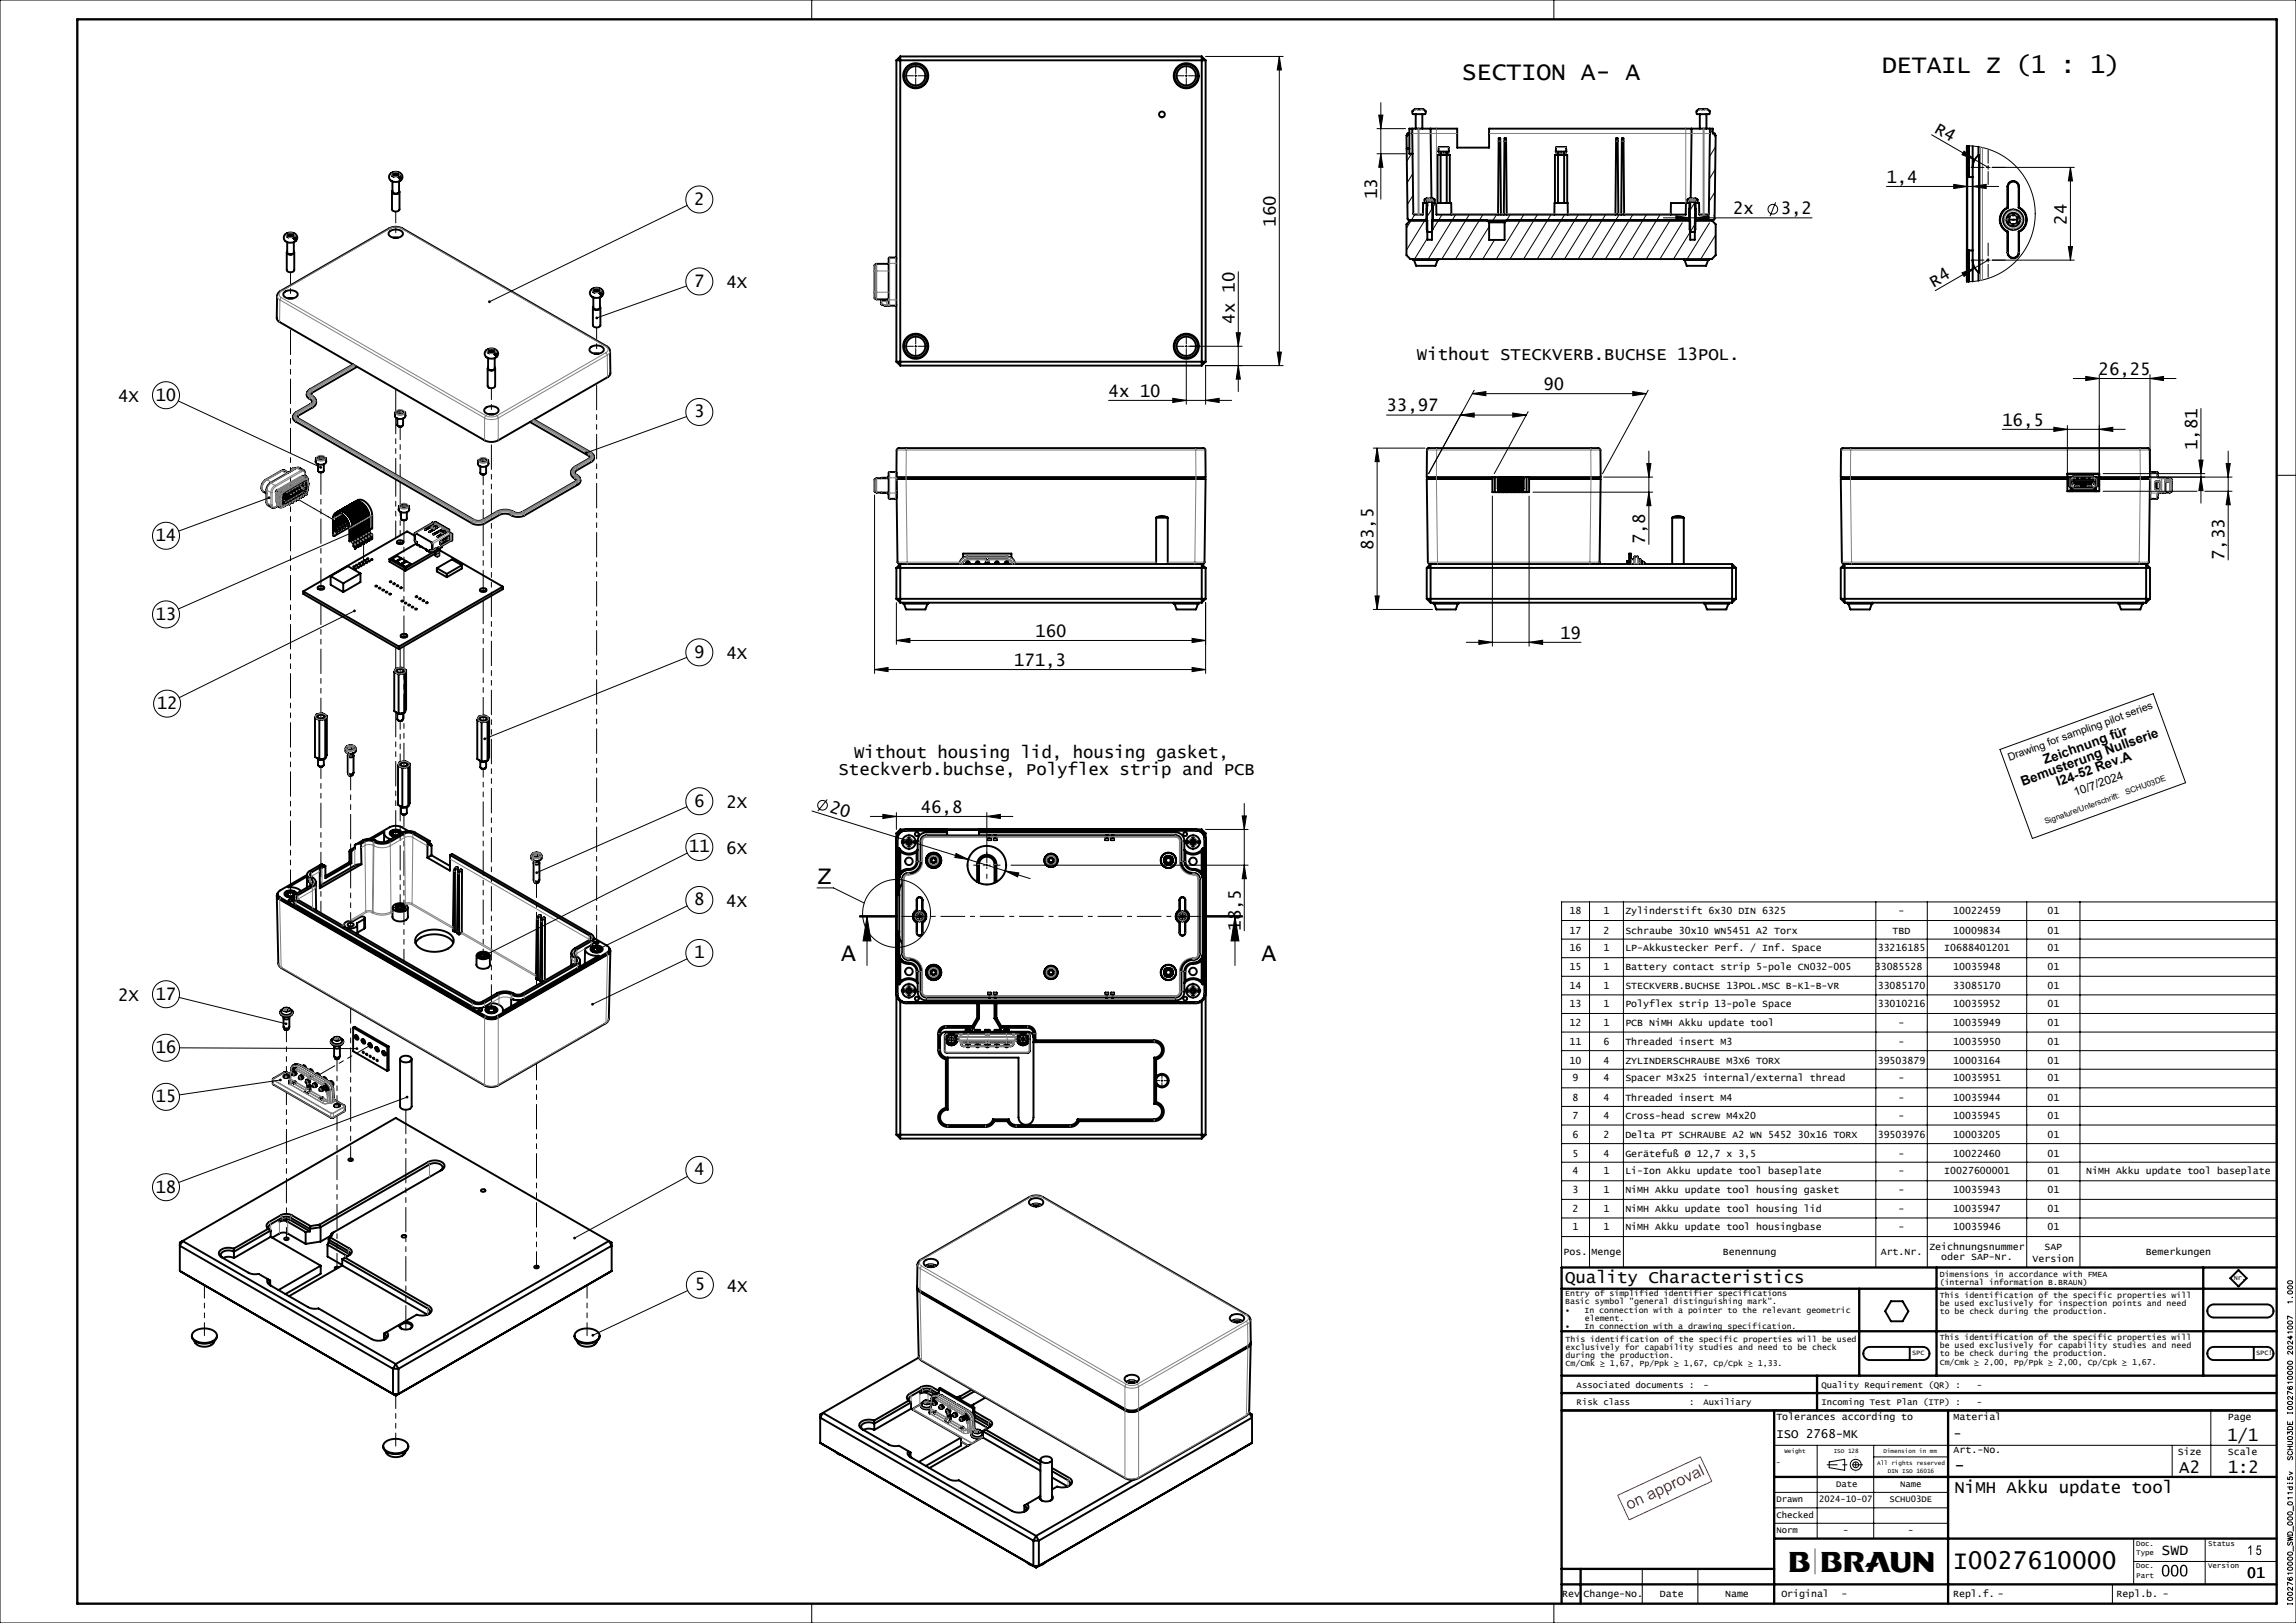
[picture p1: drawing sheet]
<svg xmlns="http://www.w3.org/2000/svg" width="594mm" height="420mm" viewBox="0 0 594 420" stroke-linecap="round" stroke-linejoin="round" font-family="sans-serif">
<defs><g id="words">
<text font-size="9.5" x="462.5" y="406.7">B|BRAUN</text>
<g font-size="6.4">
<text x="378.2" y="20.6">SECTION A- A</text>
<text x="486.9" y="18.8">DETAIL Z (1 : 1)</text>
<text x="211.4" y="228.7">Z</text>
<text x="217.6" y="248.6">A</text>
<text x="326.4" y="248.6">A</text>
<text x="505.3" y="406.1">I0027610000</text>
</g>
<g font-size="4.5">
<text x="500.2" y="34.1" transform="rotate(30 500.2 34.1)">R4</text>
<text x="488" y="47.3">1,4</text>
<text x="179.6" y="53">2</text>
<text x="356.3" y="51.5" transform="rotate(-90 356.3 51.5)">13</text>
<text x="330" y="58.6" transform="rotate(-90 330 58.6)">160</text>
<text x="448.4" y="55.4">2x</text>
<text x="460.7" y="55.4">3,2</text>
<text x="534.7" y="58.2" transform="rotate(-90 534.7 58.2)">24</text>
<text x="179.6" y="74.2">7</text>
<text x="187.9" y="74.6">4X</text>
<text x="500.2" y="74.4" transform="rotate(-30 500.2 74.4)">R4</text>
<text x="319.4" y="83.8" transform="rotate(-90 319.4 83.8)">4x 10</text>
<text x="366.6" y="93.1">Without STECKVERB.BUCHSE 13POL.</text>
<text x="399.3" y="100.9">90</text>
<text x="542.9" y="97">26,25</text>
<text x="30.6" y="104">4X</text>
<text x="40.2" y="103.7">10</text>
<text x="286.8" y="102.7">4x 10</text>
<text x="358.7" y="106.5">33,97</text>
<text x="179.6" y="108">3</text>
<text x="518" y="110.2">16,5</text>
<text x="568.5" y="116.5" transform="rotate(-90 568.5 116.5)">1,81</text>
<text x="40.2" y="140">14</text>
<text x="355.3" y="142.2" transform="rotate(-90 355.3 142.2)">83,5</text>
<text x="425.7" y="140.9" transform="rotate(-90 425.7 140.9)">7,8</text>
<text x="575.5" y="144.9" transform="rotate(-90 575.5 144.9)">7,33</text>
<text x="40.2" y="160.4">13</text>
<text x="267.9" y="164.8">160</text>
<text x="403.6" y="165.3">19</text>
<text x="179.6" y="170.2">9</text>
<text x="187.9" y="170.6">4X</text>
<text x="262.3" y="172.3">171,3</text>
<text x="40.5" y="183.5">12</text>
<text x="221" y="196.2">Without housing lid, housing gasket,</text>
<text x="217" y="200.7">Steckverb.buchse, Polyflex strip and PCB</text>
<text x="179.6" y="208.7">6</text>
<text x="187.9" y="209.1">2X</text>
<text x="214.4" y="210.2" transform="rotate(17 214.4 210.2)">20</text>
<text x="238.2" y="210.4">46,8</text>
<text x="178.2" y="220.6">11</text>
<text x="187.9" y="220.9">6X</text>
<text x="179.6" y="234.3">8</text>
<text x="187.9" y="234.7">4X</text>
<text x="321" y="240.9" transform="rotate(-90 321 240.9)">18,5</text>
<text x="179.6" y="248">1</text>
<text x="30.6" y="259">2X</text>
<text x="40.3" y="258.7">17</text>
<text x="40.2" y="272.5">16</text>
<text x="40.2" y="285.2">15</text>
<text x="179.6" y="304.2">4</text>
<text x="40.2" y="308.6">18</text>
<text x="179.7" y="333.9">5</text>
<text x="188.1" y="334.2">4X</text>
<text x="404.9" y="332.1">Quality Characteristics</text>
<text x="576.2" y="373">1/1</text>
<text x="505.7" y="380.6">-</text>
<text x="563.8" y="381.2">A2</text>
<text x="576.4" y="381.2">1:2</text>
<text x="505.7" y="386.4">NiMH Akku update tool</text>
</g>
<g font-size="3.8">
<text x="559.2" y="402.5">SWD</text>
<text x="559.4" y="408.3">000</text>
<text x="581.4" y="408.3">01</text>
</g>
<text font-size="3.5" x="505.4" y="372.1">-</text>
<g font-size="3.4">
<text x="529.1" y="197.8" transform="rotate(-20 529.1 197.8)">Zeichnung für</text>
<text x="523.3" y="203.4" transform="rotate(-20 523.3 203.4)">Bemusterung Nullserie</text>
<text x="532.5" y="203.5" transform="rotate(-20 532.5 203.5)">I24-52 Rev.A</text>
</g>
<text font-size="3.2" x="459.6" y="372.1">ISO 2768-MK</text>
<text font-size="3" x="537" y="206.1" transform="rotate(-20 537 206.1)">10/7/2024</text>
<text font-size="2.7" x="519.8" y="196.9" transform="rotate(-20 519.8 196.9)">Drawing for sampling pilot series</text>
<g font-size="2.6">
<text x="406.1" y="236.5">18</text>
<text x="414.8" y="236.5">1</text>
<text x="420.5" y="236.5">Zylinderstift 6x30 DIN 6325</text>
<text x="491.2" y="236.5">-</text>
<text x="505.3" y="236.5">10022459</text>
<text x="529.7" y="236.5">01</text>
<text x="406.1" y="241.6">17</text>
<text x="414.8" y="241.6">2</text>
<text x="420.5" y="241.6">Schraube 30x10 WN5451 A2 Torx</text>
<text x="489.6" y="241.6">TBD</text>
<text x="505.3" y="241.6">10009834</text>
<text x="529.7" y="241.6">01</text>
<text x="406.1" y="246.2">16</text>
<text x="406.1" y="251">15</text>
<text x="414.8" y="246.2">1</text>
<text x="414.8" y="251">1</text>
<text x="420.5" y="246.2">LP-Akkustecker Perf. / Inf. Space</text>
<text x="420.5" y="251">Battery contact strip 5-pole CN032-005</text>
<text x="485" y="251">33085528</text>
<text x="485.8" y="246.2">33216185</text>
<text x="503" y="246.2">I0688401201</text>
<text x="505.3" y="251">10035948</text>
<text x="529.7" y="246.2">01</text>
<text x="529.7" y="251">01</text>
<text x="406.1" y="256">14</text>
<text x="414.8" y="256">1</text>
<text x="420.5" y="256">STECKVERB.BUCHSE 13POL.MSC B-K1-B-VR</text>
<text x="485.8" y="256">33085170</text>
<text x="505.3" y="256">33085170</text>
<text x="529.7" y="256">01</text>
<text x="406.1" y="260.6">13</text>
<text x="414.8" y="260.6">1</text>
<text x="420.5" y="260.6">Polyflex strip 13-pole Space</text>
<text x="485.8" y="260.6">33010216</text>
<text x="505.3" y="260.6">10035952</text>
<text x="529.7" y="260.6">01</text>
<text x="406.1" y="265.4">12</text>
<text x="414.8" y="265.4">1</text>
<text x="420.5" y="265.4">PCB NiMH Akku update tool</text>
<text x="491.2" y="265.4">-</text>
<text x="505.3" y="265.4">10035949</text>
<text x="529.7" y="265.4">01</text>
<text x="406.1" y="270.5">11</text>
<text x="406.1" y="275.3">10</text>
<text x="414.8" y="270.5">6</text>
<text x="414.8" y="275.3">4</text>
<text x="420.5" y="270.5">Threaded insert M3</text>
<text x="420.5" y="275.3">ZYLINDERSCHRAUBE M3X6 TORX</text>
<text x="485.8" y="275.3">39503879</text>
<text x="491.2" y="270.5">-</text>
<text x="505.3" y="270.5">10035950</text>
<text x="505.3" y="275.3">10003164</text>
<text x="529.7" y="275.3">01</text>
<text x="529.7" y="270.5">01</text>
<text x="406.8" y="279.8">9</text>
<text x="414.8" y="279.8">4</text>
<text x="420.5" y="279.8">Spacer M3x25 internal/external thread</text>
<text x="491.2" y="279.8">-</text>
<text x="505.3" y="279.8">10035951</text>
<text x="529.7" y="279.8">01</text>
<text x="406.8" y="284.9">8</text>
<text x="414.8" y="284.9">4</text>
<text x="420.5" y="284.9">Threaded insert M4</text>
<text x="491.2" y="284.9">-</text>
<text x="505.3" y="284.9">10035944</text>
<text x="529.7" y="284.9">01</text>
<text x="406.8" y="289.7">7</text>
<text x="414.8" y="289.7">4</text>
<text x="420.5" y="289.7">Cross-head screw M4x20</text>
<text x="491.2" y="289.7">-</text>
<text x="505.3" y="289.7">10035945</text>
<text x="529.7" y="289.7">01</text>
<text x="406.8" y="294.5">6</text>
<text x="406.8" y="299.3">5</text>
<text x="414.8" y="294.5">2</text>
<text x="414.8" y="299.3">4</text>
<text x="420.5" y="294.5">Delta PT SCHRAUBE A2 WN 5452 30x16 TORX</text>
<text x="420.5" y="299.3">Gerätefuß Ø 12,7 x 3,5</text>
<text x="485.8" y="294.5">39503976</text>
<text x="491.2" y="299.3">-</text>
<text x="505.3" y="294.5">10003205</text>
<text x="505.3" y="299.3">10022460</text>
<text x="529.7" y="294.5">01</text>
<text x="529.7" y="299.3">01</text>
<text x="406.8" y="303.9">4</text>
<text x="414.8" y="303.9">1</text>
<text x="420.5" y="303.9">Li-Ion Akku update tool baseplate</text>
<text x="491.2" y="303.9">-</text>
<text x="503" y="303.9">I0027600001</text>
<text x="529.7" y="303.9">01</text>
<text x="539.7" y="303.9">NiMH Akku update tool baseplate</text>
<text x="406.8" y="308.7">3</text>
<text x="414.8" y="308.7">1</text>
<text x="420.5" y="308.7">NiMH Akku update tool housing gasket</text>
<text x="491.2" y="308.7">-</text>
<text x="505.3" y="308.7">10035943</text>
<text x="529.7" y="308.7">01</text>
<text x="406.8" y="313.5">2</text>
<text x="414.8" y="313.5">1</text>
<text x="420.5" y="313.5">NiMH Akku update tool housing lid</text>
<text x="491.2" y="313.5">-</text>
<text x="505.3" y="313.5">10035947</text>
<text x="529.7" y="313.5">01</text>
<text x="406.8" y="318.3">1</text>
<text x="414.8" y="318.3">1</text>
<text x="420.5" y="318.3">NiMH Akku update tool housingbase</text>
<text x="491.2" y="318.3">-</text>
<text x="499.1" y="323.5">Zeichnungsnummer</text>
<text x="505.3" y="318.3">10035946</text>
<text x="528.9" y="323.5">SAP</text>
<text x="529.7" y="318.3">01</text>
<text x="404.5" y="324.7">Pos. Menge</text>
<text x="445.7" y="324.7">Benennung</text>
<text x="486.6" y="324.7">Art.Nr.</text>
<text x="502.2" y="326">oder SAP-Nr.</text>
<text x="525.8" y="326.5">Version</text>
<text x="555.1" y="324.7">Bemerkungen</text>
<text x="459.6" y="367.6">Tolerances according to</text>
<text x="505.4" y="367.6">Material</text>
<text x="576.4" y="367.6">Page</text>
<text x="505.4" y="375.9">Art.-No.</text>
<text x="563.4" y="376.5">Size</text>
<text x="576.4" y="376.5">Scale</text>
<text x="404.2" y="413.4">Rev</text>
<text x="409.7" y="413.4">Change-No.</text>
<text x="429.4" y="413.4">Date</text>
<text x="446.3" y="413.4">Name</text>
<text x="460.9" y="413.4">Original</text>
<text x="476.4" y="413.4">-</text>
<text x="505.3" y="413.4">Repl.f. -</text>
<text x="547.6" y="413.4">Repl.b. -</text>
</g>
<g font-size="2.3">
<text x="407.9" y="359.2">Associated documents :</text>
<text x="440.7" y="359.2">-</text>
<text x="471.3" y="359.2">Quality Requirement (QR) :</text>
<text x="511.4" y="359.2">-</text>
<text x="407.9" y="363.6">Risk class</text>
<text x="437" y="363.6">:</text>
<text x="440.7" y="363.6">Auxiliary</text>
<text x="471.3" y="363.6">Incoming Test Plan (ITP) :</text>
<text x="511.4" y="363.6">-</text>
<text x="459.6" y="388.7">Drawn</text>
<text x="470.6" y="388.7">2024-10-07</text>
<text x="475" y="384.8">Date</text>
<text x="488.8" y="388.7">SCHU03DE</text>
<text x="491.6" y="384.8">Name</text>
<text x="459.6" y="392.8">Checked</text>
<text x="459.6" y="396.6">Norm</text>
<text x="476.8" y="396.6">-</text>
<text x="493.7" y="396.6">-</text>
</g>
<g font-size="2.1">
<text x="550.2" y="205.7" transform="rotate(-20 550.2 205.7)">SCHU03DE</text>
<text x="529.3" y="213.3" transform="rotate(-20 529.3 213.3)">Signature/Unterschrift:</text>
<text x="404.9" y="335.4">Entry of simplified identifier specifications</text>
<text x="501.8" y="330.4">Dimensions in accordance with FMEA</text>
<text x="501.8" y="332.5">(internal information B.BRAUN)</text>
<text x="501.8" y="335.9">This identification of the specific properties will</text>
<text x="404.9" y="337.6">Basic symbol &quot;general distinguishing mark&quot;.</text>
<text x="404.9" y="339.7">•</text>
<text x="409.9" y="339.7">In connection with a pointer to the relevant geometric</text>
<text x="410" y="341.8">element.</text>
<text x="501.8" y="338">be used exclusively for inspection points and need</text>
<text x="501.8" y="340.1">to be check during the production.</text>
<text x="404.9" y="343.9">•</text>
<text x="405" y="347.2">This identification of the specific properties will be used</text>
<text x="409.9" y="343.9">In connection with a drawing specification.</text>
<text x="501.8" y="346.8">This identification of the specific properties will</text>
<text x="405" y="349.3">exclusively for capability studies and need to be check</text>
<text x="405" y="351.4">during the production.</text>
<text x="405" y="353.5">Cm/Cmk ≥ 1,67, Pp/Ppk ≥ 1,67, Cp/Cpk ≥ 1,33.</text>
<text x="501.8" y="348.9">be used exclusively for capability studies and need</text>
<text x="501.8" y="351">to be check during the production.</text>
<text x="501.8" y="353.1">Cm/Cmk ≥ 2,00, Pp/Ppk ≥ 2,00, Cp/Cpk ≥ 1,67.</text>
</g>
<g font-size="1.9">
<text x="459.5" y="379">-</text>
<text x="552.7" y="400">Doc.</text>
<text x="571.3" y="400">Status</text>
<text x="552.7" y="405.8">Doc.</text>
<text x="552.7" y="402.5">Type</text>
<text x="571.3" y="405.8">Version</text>
<text x="552.7" y="408.3">Part</text>
</g>
<g font-size="1.8">
<text x="577.9" y="331.2">Nr.</text>
<text x="494.7" y="350.8">SPC</text>
<text x="583.7" y="350.8">SPC!</text>
</g>
<g font-size="1.5">
<text x="461.6" y="375.9">Weight</text>
<text x="474.4" y="375.9">ISO 128</text>
<text x="487.3" y="375.9">Dimension in mm</text>
<text x="485.6" y="379">All rights reserved</text>
<text x="488.4" y="381.2">DIN ISO 16016</text>
</g>
</g></defs>
<g fill="none" stroke="#000" stroke-width=".5">
<path d="M231.9 15.6v78M231.9 15.6h80M232.9 14.6v80M232.9 14.6h78M232.9 14.6l-1 1M310.9 14.6v80M310.9 14.6l1 1M311.9 15.6v78M363.9 38.4h.7M365.4 33.3h-.8v6.5h.8M365.4 33.3v6.5M365.4 33.3h4.7"/>
<path d="M365.4 39.8l.3 15.7h2.4l.1-3h.9M366.1 28.3a.66 .66 0 0 0-.7 .5 .66 .66 0 0 0 .3 .7h2.1a.75 .75 0 0 0 1-.1v-.7M366.1 28.3h.1M366.3 29.5v3.8M366.8 28.3h-.7M366.8 28.3h.1M366.8 28.3h.6M367.4 28.3h.1M367.4 28.3h.8M368 29.5v3.8M368.2 28.3h.1M368.2 28.3l.6 .4"/>
<path d="M368.8 28.7h.1M370.1 33.3h6.9v4.9h8.2v-4.9h52.4M370.1 33.3l.2 18.1M372.3 38.1h2.4l.2 1.1h-2.8zM372.7 39.2v.8M374.2 39.2v.8M402.6 38.1h2.5l.1 1.1h-2.7zM403.1 39.2v.8M404.6 39.2v.8M437.6 33.3h4.8M437.6 33.3l-.2 18.1M438.9 28.7v.4a.49 .49 0 0 0 .2 .5 .49 .49 0 0 0 .6-.1h1.6a.75 .75 0 0 0 1-.1v-.7"/>
<path d="M439 28.7h.1M439.8 29.5v3.8M440.3 28.3h-.9l-.4 .4M440.3 28.3h.1M440.3 28.3h.6M440.9 28.3h.1M440.9 28.3h.8M441.5 29.5v3.8M441.7 28.3h.1M441.7 28.3l.6 .4M442.3 28.7h.1M442.4 33.3l-.3 22-.3 .2h-2.2v-3h-.9l-.1 6.8-.2 .7h-1.1l-.2-.7v-6.8h-.9"/>
<path d="M442.4 33.3h.7v1.2h.5v.5h.3l-.3 21.6-.5 .4h-4.6v5h-1.2v-5h-66.8v5h-1.2v-5h-4.6l-.5-.4-.3-21.6h.2v-.5h.5M508.9 37.7v35.2M508.9 37.7v8.1h1.5M509.3 37.7v8.1M510.4 37.8v35M511.9 38v2.2M100.7 59.9a2.49 2.49 0 0 1 3.5 .4 1.38 1.38 0 0 1-1.6 1.2l-1-.1a.94 .94 0 0 1-.9-.4 .94 .94 0 0 1 0-1.1zM101.4 49.6v4.6a1.12 1.12 0 0 0 2 0v-4.6M101.4 45.5l.5 .2M101.4 44.9h.1M101.4 44.9l.4 .2M101.4 45.5h.1"/>
<path d="M101.5 47v2.6a.99 .99 0 0 0 1.7 0v-2.6M101.5 49.4l-.1 .2a1.12 1.12 0 0 0 2 0l-.2-.2M101.6 44.6a1.62 1.62 0 0 1 1.7 0 1.62 1.62 0 0 1 .7 1.6 2.1 2.1 0 0 1-2.9 .5 .99 .99 0 0 1-.5-1 .99 .99 0 0 1 .8-.8M101.7 45.3l-.3 .2M101.8 45.1l-.1 .2M101.8 45.1v.6l-.1-.4M101.9 44.6l-.5 .1 .7 .4M101.9 44.6h.1M101.9 45.7l.5-.2 .5 .2M101.9 44.6l.2 .1M101.9 45.7h.1M102.1 45.1l.3 .1"/>
<path d="M102.1 44.7l.3 .1M102.1 44.7v.4M102.4 44.8v.4M102.7 44.7l-.3 .1M102.7 44.7v.4M102.7 45.1l-.3 .1M102.9 44.6l-.2 .1M102.9 45.7h.1M102.9 45.7l.5 .6 .3-.2M102.9 44.6l.4 .3M102.9 44.6v.4M102.9 44.6h.1"/>
<path d="M102.9 45l.1 .1M102.9 45l-.2 .1M103 45.1l.1 .2M103 45.1v.6M103 45.7l.7 .4M103.1 45.3l.2 .2M103.1 45.3l-.1 .4M103.3 44.9l-.3 .2M103.3 45.5h.1M103.3 45.5l.4 .6M103.3 44.9h.1M364.9 57l-1 1v8l1 1h78l1-1v-8l-1-1"/>
<path d="M369 52.5l.3 .3-.2 1.2v5.3l.2 .7h1.1l.2-.7v-5.3l-.1-1.2 .2-.3M369.1 52.5v4.5M369.1 51.4l-.5 .2v.9M369.1 51.6h.1M369.1 51.4h1.5M369.1 51.4v.2M369.1 51.5v.1M369.1 51.5h.1M369.2 52v.1M369.2 51.6v.4M369.2 52l.7 .3 .7-.3M369.2 51.5h-.1"/>
<path d="M369.2 51.5v.1M369.2 51.5h.1M369.3 52.1h.1M369.3 51.5h.1v.6M369.4 52l.3 .1M369.4 51.6h.1M369.5 51.5v.1M369.6 51.5l-.1 .1M369.6 51.5h-.1M369.6 51.5h.1M369.7 51.5h.1M369.7 52.1h.1"/>
<path d="M369.7 52.1h.3M369.7 51.5l.3 .1M370 51.6h.1M370 52.1h.1M370.3 52l-.3 .1M370.3 51.5v.6M370.3 51.5h.1M370.3 51.5l-.3 .1M370.3 51.5l.2 .1M370.4 51.5l.2 .1M370.5 52.1h-.2M370.5 51.6h.1"/>
<path d="M370.5 52.1h.1M370.6 52l-.1 .1M370.6 51.6h.1M370.6 51.6v.4M370.6 51.4l.6 .2-.1 .9M370.6 51.4v.2M371.6 52.5h3.8l.1 3M371.6 52.5v3h64.5l.1-3M371.6 52.5h-.9v4.5M371.9 40.1v12.4h.2M371.9 40.1h.1M372.1 40h.1"/>
<path d="M372.1 40h.2M372.3 40l.4 .1M372.3 40h1.2M372.3 40l-.4 .1M372.7 40.1v12.4M373.5 40l-.8 .1M373.5 40l.8 .1M373.5 40h1.2M374.3 40.1v12.4M374.7 40l.4 .1M374.7 40l-.4 .1M375.1 40.1v12.4h-.2"/>
<path d="M384.8 57l.5 .5M385.3 57.5h4M385.3 57.5v4.6h4v-4.6M387.6 55.5l.1-19.7h.4l.2 19.7M389.1 55.5l.1-19.7h.4l.2 19.7M389.8 57l-.5 .5M402.1 55.5l.1-3h3.4v3M402.3 40.1v12.4h.2M402.3 40.1h.1M402.5 40h.1M402.5 40h.2M402.7 40l.4 .1"/>
<path d="M402.7 40h1.2M402.7 40l-.4 .1M403.1 52.5h-.4M403.1 52.5h1.6M403.1 40.1v12.4M403.9 40l.8 .1M403.9 40h1.2M403.9 40l-.8 .1M404.7 52.5h.4M404.7 40.1v12.4M405.1 40l.4 .1M405.1 40l-.4 .1"/>
<path d="M405.3 52.5h-.1M405.5 52.5h-.1M405.5 40.1v12.4M417.9 55.5l.2-19.7h.4l.2 19.7M419.4 55.5l.2-19.7h.4l.2 19.7M436.2 52.5h-3.9l-.1 3M437 52.5l.3 .3-.2 1.2M437.1 51.4l-.5 .2v.9M437.1 51.4h1.5M437.1 51.4l.1 .6M437.1 51.5v.1M437.1 51.5h.1"/>
<path d="M437.2 51.6h.1M437.2 52l.2 .1M437.2 52l.7 .3 .7-.3M437.2 51.5v.1M437.2 51.5h-.1M437.2 51.5h.1M437.2 51.5h.2v.6M437.4 52l.3 .1M437.4 51.6h.1M437.5 51.5v.1M437.6 51.5l-.1 .1M437.6 51.5h-.1"/>
<path d="M437.6 51.5h.1M437.7 51.5h.1M437.7 52.1h.1M437.7 52.1h.3M437.7 51.5l.3 .1M438 51.6h.1M438 52.1h.1M438.3 52l-.3 .1M438.3 51.5v.6M438.3 51.5h.1M438.3 51.5l-.3 .1M438.3 51.5l.3 .1"/>
<path d="M438.6 52l-.3 .1M438.6 51.6h.1M438.6 51.4l.6 .2-.1 .9M438.6 51.4v.6M438.7 52.5l-.2 .3 .1 1.2M509 45.8v19M511.9 40.2a4 4 0 0 0-1.5 3.1M511.9 40.2l.1-.1v30.4l-.1-.1M519.4 53.7l.1 .1M519.4 53.7a3.5 3.5 0 0 0-2 3.2 3.5 3.5 0 0 0 2 3.1M519.4 48.2l.1 .1M519.4 48.2a1.5 1.5 0 0 1 1.5-1.3 1.5 1.5 0 0 1 1.5 1.5"/>
<path d="M519.4 48.2v5.5M519.5 56.9h2.8M519.5 59.9l-.1 .1M519.5 53.8a3.4 3.4 0 0 0-2 3.1 3.4 3.4 0 0 0 2 3M519.5 48.3a1.4 1.4 0 0 1 1.4-1.3 1.4 1.4 0 0 1 1.3 1.4M519.5 48.3v5.5M519.5 56.6l-.1 .1M519.5 56.6l.1 .6M519.5 56.6h.1M519.6 56.5h.1M519.6 56.5l-.1 .1M519.6 57.2h.1"/>
<path d="M519.6 57.2l.3 .2 .1 .3M519.9 57.8v.1M519.9 57.9h.1M520 56h.1M519.9 57.8h.1M520 56l-.1 .3-.3 .2M520 57.9v.1M520 57.9l.5 .2M520.3 55.5l.1 .1M520.4 55.6l-.5 .3M520.4 55.6h.1M520.5 55.6h.1"/>
<path d="M520.5 55.6l.3 .2 .4-.2M520.5 58.1h.1M520.5 58.1l.4-.2 .3 .2M521.2 55.6h.1M521.2 58.1h.1M521.2 55.6l.5 .2M521.3 58.1h.1M521.3 58.1l.1 .1M521.7 55.7v.1M521.7 55.8h.1M521.7 56l.1 .3 .3 .2M521.7 57.7h.1"/>
<path d="M521.8 55.8v.1M521.8 55.9h.1M521.8 57.8l-.5 .3M522.1 56.5h.1M522.1 57.2l-.3 .2-.1 .3M522.1 57.2h.1M522.1 56.5l.1 .6M522.2 57.1l-.1 .1M522.2 57.1h.1M522.2 53.8a3.4 3.4 0 0 1 2 3.1 3.4 3.4 0 0 1-2 3M522.2 59.9v5.5a1.4 1.4 0 0 1-1.3 1.3 1.4 1.4 0 0 1-1.4-1.3v-5.5M522.2 59.9l.2 .1"/>
<path d="M522.2 48.4v5.4M522.2 48.4h.2M522.3 57l-.1 .1M522.4 48.4v5.3M522.4 53.7l-.2 .1M522.4 53.7a3.5 3.5 0 0 1 2 3.2 3.5 3.5 0 0 1-2 3.1M73.5 75.7a2.49 2.49 0 0 1 3.5 .3 1.38 1.38 0 0 1-1.6 1.3l-1-.1a.94 .94 0 0 1-1-.5 .94 .94 0 0 1 .1-1zM74.2 65.3v4.6a1.12 1.12 0 0 0 1.9 0v-4.6M74.2 61.2l.4 .2M74.2 60.6h.1M74.2 60.6l.3 .2M74.2 61.2h.1"/>
<path d="M74.3 62.7v2.6a.99 .99 0 0 0 1.7 0v-2.6M74.3 65.1l-.1 .2a1.12 1.12 0 0 0 1.9 0l-.1-.2M74.3 60.3a1.62 1.62 0 0 1 1.8 0 1.62 1.62 0 0 1 .7 1.7 2.1 2.1 0 0 1-2.9 .4 .99 .99 0 0 1-.6-1 .99 .99 0 0 1 .9-.8M74.4 61l-.2 .2M74.5 60.8l-.1 .2M74.5 60.8v.6l-.1-.4M74.6 77.2h1.1M74.6 60.3l-.5 .2 .7 .4M74.6 60.3h.1M74.6 61.4l.6-.2 .5 .2M74.6 60.3l.3 .1M74.6 61.4h.1"/>
<path d="M74.8 60.9h.4M74.9 60.4l.3 .1M74.9 60.4l-.1 .5M75.2 60.5v.4M75.4 60.4l-.2 .1M75.4 60.4l.1 .5M75.5 60.9h-.3M75.7 60.3l-.3 .1M75.7 61.4h.1M75.7 61.4l.5 .6 .3-.2M75.7 60.3l.4 .3M75.7 60.3v.4"/>
<path d="M75.7 60.3h.1M75.7 60.7l.1 .1M75.7 60.7l-.2 .2M75.8 60.8l.1 .2M75.8 60.8v.6M75.8 61.4l.7 .4M75.9 61l.2 .2M75.9 61l-.1 .4M76.1 60.6l-.3 .2M76.1 61.2h.1M76.1 61.2l.4 .6M76.1 60.6h.1"/>
<path d="M101.8 61.5h1.1M153.4 79.6v4.6a1.12 1.12 0 0 0 1.9 0v-4.6M153.4 74.9l-.1-.1a1.16 1.16 0 0 0-.7 1.4 1.16 1.16 0 0 0 1.2 .8l1 .1 .9-.4M153.4 75.5l.4 .2M153.4 74.9h.1M153.4 74.9l.3 .2M153.4 75.5h.1M153.5 77v2.6a.99 .99 0 0 0 1.7 0v-2.6M153.5 79.4l-.1 .2a1.12 1.12 0 0 0 1.9 0l-.1-.2M153.5 74.6a1.62 1.62 0 0 1 1.8 0 1.62 1.62 0 0 1 .7 1.7l-.4 .4M153.6 75.3l-.2 .2M153.6 75.3l.1 .4"/>
<path d="M153.7 75.1l-.1 .2M153.7 75.1v.6M153.8 74.6l-.5 .1 .7 .4M153.8 74.6h.1M153.8 75.7l.6-.2 .5 .2M153.8 74.6l.3 .1M153.8 75.7h.1M154 75.1l.4 .1M154.1 74.7l.3 .1M154.1 74.7l-.1 .4M154.4 74.8v.4M154.6 74.7l-.2 .1"/>
<path d="M154.6 74.7l.1 .4M154.7 75.1l-.3 .1M154.9 74.6l-.3 .1M154.9 75.7h.1M154.9 75.7l.5 .6 .3-.2M154.9 74.6l.4 .3M154.9 74.6v.4M154.9 74.6h.1M154.9 75l.1 .1M154.9 75l-.2 .1M155 75.1l.1 .2M155 75.1v.6"/>
<path d="M155 75.7l.7 .4M155.1 75.3l.2 .2M155.1 75.3l-.1 .4M155.3 74.9l-.3 .2M155.3 75.5h.1M155.3 75.5l.4 .6M155.3 74.9h.1M229.9 77.3l-.4 .5h-1.5v.9l.9 .4h2.8l.2-.2M229.9 68.3h-3.1l-.5 .4v8.5l.5 .3h3.1M231.9 66.9l-.2-.2h-1.6l-.2 .2v11.8M365.6 67v.3h6.5v-.3M365.8 67.3l.6 1.5h5l.5-1.5"/>
<path d="M435.6 67v.3h6.5v-.3M435.8 67.3l.6 1.5h5l.5-1.5M509.3 64.8v8.1M510.4 67.3a4 4 0 0 0 1.5 3.1M510.4 64.8h-1.5v8.1M511.9 70.4v2.3M522.4 60v5.4a1.5 1.5 0 0 1-1.5 1.5 1.5 1.5 0 0 1-1.5-1.5v-5.4M91.3 94.3l-11.2 6.5-.6 .6M92.4 94.9l-11.7 6.8-.4 .4M125.9 90.6a1.26 1.26 0 0 0-.4 1.5 1.26 1.26 0 0 0 1.3 .7l1-.1 .6-.3M126.2 95.3v4.6a1.12 1.12 0 0 0 1.9 0v-4.6M126.2 90.6h-.3"/>
<path d="M126.2 91.2a.51 .51 0 0 0 .8 0l.7 .2M126.2 90.6h.1M126.2 90.6l.3 .2M126.2 91.2h.1M126.3 92.7v2.6a.99 .99 0 0 0 1.7 0v-2.6M126.3 95.1l-.1 .2a1.12 1.12 0 0 0 1.9 0l-.1-.2M126.3 90.3a1.68 1.68 0 0 1 2.5 1.5l-.4 .6M126.4 91l-.2 .2M126.5 90.8l-.1 .2M126.5 90.8v.6l-.1-.4M126.8 90.9h.3M126.8 90.4l-.4-.1-.3 .2 .7 .4"/>
<path d="M126.8 90.4l.3 .1M126.8 90.4v.5M127.1 90.5v.4M127.4 90.4l-.3 .1M127.4 90.4l.1 .5M127.5 90.9h-.4M127.7 90.3l-.3 .1M127.7 91.4h.1M127.7 90.3l.4 .3M127.7 91.4l.4 .6 .4-.2M127.7 90.3v.4M127.7 90.3h.1"/>
<path d="M127.7 90.7l.1 .1M127.7 90.7l-.2 .2M127.7 90.8l.1 .2M127.7 90.8l.1 .6M127.8 91.4l.7 .4M127.8 91l.3 .2M127.8 91v.4M128.1 90.6l-.4 .2M128.1 91.2h.1M128.1 91.2l.4 .6M128.1 90.6h.1M152.7 89.9a2.49 2.49 0 0 1 3.5 .4 1.38 1.38 0 0 1-1.7 1.3l-1-.1a.94 .94 0 0 1-.9-.5 .94 .94 0 0 1 .1-1.1z"/>
<path d="M153.8 91.5h1.1M157.8 90.8l.1 5.8-.4 .8-28.6 16.5a3.9 3.9 0 0 1-3.5 0l-53.1-30.6-.5-.4-.2-.6 .1-5.7a1.52 1.52 0 0 1 .8-1.3l28.2-16.2a3.7 3.7 0 0 1 3.3 0l53 30.5a1.51 1.51 0 0 1 .8 1.3M231.9 93.6h80M231.9 93.6l1 1M232.9 94.6h78M311.9 93.6l-1 1M76 107.4a1.22 1.22 0 0 0 .5 1.7l45.6 26.3a3.7 3.7 0 0 0 3.3 0l3.8-2.1a4 4 0 0 1 3.9 .4l1.4 .1 1.2-.4 13.7-7.9M76.7 107.8l.4 .4 45.7 26.4 .7 .2 1.2-.2 3.9-2.2a4.9 4.9 0 0 1 4.8 .3l.8 .1 .9-.3 13.8-8 .4-.4M79.5 101.5a1.38 1.38 0 0 0 1 2l.3 .6M80.2 101.9l.3 .3a1.79 1.79 0 0 1 1.2 1.5 1.79 1.79 0 0 1-.8 1.7l-3.7 2.2-.4 .4M80.9 103.8l-.5 .7-3.8 2.2-.6 .6M81.9 119l-.2-.5v.9a1.54 1.54 0 0 0 1.3 .9 1.54 1.54 0 0 0 1.4-.9l-.1-.9-.2 .5"/>
<path d="M82.3 118.4l.2 .4M82.3 118.4l.2 .3M82.5 118.7h.1M82.5 118.8l.7 .1M82.5 118.8h.2M82.5 118.7v.1M82.7 118.8l.5 .1M82.7 118.7v.1M82.7 118.2l-.4 .2M82.7 118.2v.6M82.8 118.1l.7 .1M82.8 118.1l-.5 .3"/>
<path d="M82.8 118.1l-.1 .1M82.8 118.1l.3 .2 .4-.1M83.5 118.5v.2l-.3 .1-.3-.2-.2 .1M83.5 118.2l.2 .4M83.5 118.2v.3l.2 .1M83.7 118.6l-.5 .3M102.4 107.1l-.1-.4-.1 .9a1.54 1.54 0 0 0 1.3 .8 1.54 1.54 0 0 0 1.4-.8l-.1-.9-.2 .4M102.8 108.3v1.7l.2 .3M102.9 106.6l.1 .3M103 106.9h.1M103 110.3l.5 .1 .6-.1M103 106.9l.7 .1"/>
<path d="M103 106.9l.2 .1M103.1 106.9h.1M103.2 107h.5M103.2 106.9v.1M103.2 106.4l-.3 .2M103.2 106.4v.5M103.3 106.3l.7 .1M103.3 106.3l-.4 .3M103.3 106.3l-.1 .1M103.3 106.3l.3 .2 .4-.1M104 106.6v.3l-.3 .1-.3-.2-.2 .1M104 106.4l.2 .4"/>
<path d="M104 106.4v.3l.2 .1M104.2 106.8l-.5 .2M104.3 108.3l-.1 1.8-.4 .3-.8-.1M123.9 119.5l-.2-.4-.1 .9a1.54 1.54 0 0 0 1.4 .8 1.54 1.54 0 0 0 1.4-.8l-.1-.9-.2 .4M124.3 119l.2 .3M124.5 119.3h.1M124.5 119.3l.7 .1M124.5 119.3l.2 .1M124.7 119.4h.5M124.7 119.3v.1M124.7 118.8l-.4 .2M124.7 118.8v.5"/>
<path d="M124.8 118.7l.7 .1M124.8 118.7l-.5 .3M124.8 118.7l-.1 .1M124.8 118.7l.3 .2 .4-.1M125.5 119v.3l-.3 .1-.3-.2-.2 .1M125.5 105.7a2.49 2.49 0 0 1 3.5 .3 1.38 1.38 0 0 1-1.7 1.3l-1-.1a.94 .94 0 0 1-.9-.5 .94 .94 0 0 1 .1-1zM125.5 118.8l.2 .4M125.5 118.8v.3l.2 .1M125.7 119.2l-.5 .2M126.6 107.2h1.1M137.1 109.2l15.2 8.8 .4 .4M138.2 108.6l14.7 8.5 .6 .6"/>
<path d="M152.8 118.2l-.3 .4-4 2.3-.6 .6M153.5 117.8a1.22 1.22 0 0 1-.5 1.7l-3.7 2.2-.6 .8M232.2 116.1l.3-.1h78a1.09 1.09 0 0 1 1.3 .5l.1 7h-80l.1-7zM369.3 116.1l.4-.1h43.8l.5 .5 .1 7h-45l.1-7zM369.7 116l-.3 .1-.2 .4M476.8 116h78.8l.5 .3 .1 7.2h-14.1M476.8 116l-.4 .1-.1 .4-.1 7h59.6M476.8 116l-.3 .1-.2 .4M67.7 126.6h.1a1.58 1.58 0 0 0 1.1 1.1M68.7 124.2a2.17 2.17 0 0 0-.9 2.6v-.2M68.8 124.2h-.1M69.3 130.8l1.5 .6 1.1-.5"/>
<path d="M71.5 129.6l.2 .4M71.6 129.4l.3 .2 .5-.1M71.6 129.4l.2 1.2M71.7 126.7l-.4 .7M71.8 128l-.2 1.4M71.9 130.7h.1M71.8 128h.1M71.9 130.7l.5 .6M72.4 129.5h.1M72.6 128.1l-.2 1.4 .2 1.2 .3 .4M72.6 128.1h.1M72.6 121.9l-3.9 2.3"/>
<path d="M72.6 121.9h.1M72.7 126.5l-.8 .8-.3 2M72.8 126.4l-.6 .6-.4 .9M72.9 126.4h.1M72.9 131v.1M73.3 127l-.5 .6M73.4 121.7l-.8 .2M73.5 131h-.6M73.5 128.8l.7 .5M73.5 129.3l.7 .4M73.5 128.5l1.4 .8M73.6 121.7h.1"/>
<path d="M73.6 121.7l-.7 .2M73.6 121.7l1 .6M73.7 130.1l1.1 .4M73.7 130h.1M73.7 130.1h.1M73.8 128.2l1.1 .6M73.8 129.9l1 .5M73.8 129.9l-.1 .1M73.8 129.9l-.1 .2M73.8 128.1v.6M74.1 127.4h.1M74.1 127.5h.1"/>
<path d="M74.1 127.4v.2M74.1 127.4l1 .5M74.1 127.4v.1M74.1 130.2l-.8 .4M74.2 127.5l.9 .5M74.2 127.5h-.1M74.2 127.5h.1M74.2 127.5v.5M74.2 128l-.7 .4M74.2 127.5l-.1 .1M74.2 127.5l.4 .2M74.2 128l1.4 .9"/>
<path d="M74.2 129.3v.4M74.2 129.7v.1M74.2 129.3l.3-.2v.5M74.2 129.7l.8 .6M74.3 127.6l-.1 .1M74.4 127.8l1.2 .6M74.4 129.7l1.1 .4M74.4 129.6v.1M74.4 129.7h.1M74.4 129.6h.1M74.5 127.7l-1 .8v1h.3v.4M74.5 129.5l1 .5"/>
<path d="M74.5 127.6v.7M74.6 127.2v.1M74.6 127.3l.8 .5M74.6 130.4l-1.5 .8a.65 .65 0 0 1-1-.4M74.6 127.1h.1M74.6 127.2h.1M74.6 127.2l-.5 .2M74.7 127.7l-.5 .3M74.8 130.4v.1M74.8 127v.1M74.8 127h.1M74.8 127.1h.1"/>
<path d="M74.9 129.7l-.4 .3M74.9 127l.9 .5M74.9 127.1l.9 .5M74.9 127.1h-.1M74.9 127.1h.1M74.9 127.1l.4 .2M74.9 127.1v.3M74.9 128.8l.3-.1v.4M74.9 129.3v.1M74.9 128.8v.5M74.9 129.3l.9 .6M75 129.8l-.4 .2"/>
<path d="M75 129.3h-.1M75 130.5h-.2M75 127.2l-.1 .1M75 130.3l-.2 .1M75 130.4h.1M75 130.3v.1M75.1 127.9h.2M75.1 127.9v.1M75.1 129.3l1.1 .4M75.1 129.3h.1M75.1 129.2h.1M75.1 129.1v.2"/>
<path d="M75.2 127.3l-.3 .2 .2-.1 1.2 .6M75.2 129.1l1 .5M75.2 129.1h-.1M75.2 127.2v.5M75.3 126.8h.1M75.3 126.8l.8 .6-.3 .1M75.3 130l-.4 .2M75.3 126.7h.1M75.3 126.8v.1M75.3 126.7l-.5 .3M75.3 126.7v.1M75.4 127.8l-.1 .1"/>
<path d="M75.4 127.9l.5 .3M75.4 127.8h.1M75.4 127.9l-.3 .1M75.4 127.8v.1M75.4 127.3l-.4 .2M75.5 130v.1M75.5 126.6l.1 .1M75.5 126.6h.1M75.5 126.7h.1M75.5 126.6l1 .5M75.6 129.3l-.4 .3M75.6 126.7l.9 .5"/>
<path d="M75.6 126.7h-.1M75.6 126.7h.1M75.6 126.7v.3M75.6 126.7l.4 .2M75.6 128.4v.5M75.6 128.9v.1M75.6 129l.8 .6M75.7 129.4l-.4 .2M75.7 130.1h-.2M75.7 126.8l-.1 .1M75.8 129.9l-.3 .1M75.8 130h.1"/>
<path d="M75.8 129.9v.1M75.8 127.6h.2M75.8 127.5v.1M75.9 128.9l1 .4M75.9 128.9h.1M75.9 128.7v.1M75.9 126.9l1.1 .7M75.9 126.9l-.3 .2M75.9 128.7l1 .5M75.9 128.2v.5M75.9 128.3l.4 .2M75.9 128.7v.2"/>
<path d="M75.9 128.2l-.3 .2M76 126.8v.5M76 129.6l-.4 .2 .4-.2M76 126.4l.8 .6M76 126.3h.1M76 126.4h.1M76 126.3v.1M76 126.4v.1M76 126.3l-.5 .3M76 126.9h.1M76.1 127.5l-.1 .1M76.1 127.5l.5 .3"/>
<path d="M76.1 127.4v.1M76.1 126.9l-.4 .2M76.2 129.6v.1M76.2 126.2v.1M76.2 126.2h.1M76.2 126.3h.1M76.3 128.9l-.4 .2M76.3 126.2l.9 .4M76.3 126.3l.9 .4M76.3 126.3h-.1M76.3 126.3v.3M76.3 126.3l.4 .2"/>
<path d="M76.3 128.5v.1M76.3 128v.5M76.3 128.6l.9 .5M76.3 126.7l.3-.2 1.1 .7M76.4 129l-.4 .2M76.4 129.6h-.2M76.5 126.4l-.2 .1M76.5 121.2l-.6-.1-.5 .3 .1 .4M76.5 129.5l-.3 .2M76.5 127.1v.1M76.6 128.3h.1M76.6 128.3v.2"/>
<path d="M76.6 128.4h.1M76.6 128.3l1 .5M76.6 128.4l1 .5M76.6 126.5l-.3 .2M76.6 127.8v.5M76.6 127.8l-.3 .2M76.6 127.9l.4 .2M76.7 126.4v.4M76.7 129.2l-.4 .2 .4-.2M76.7 126l.8 .6h-.3M76.7 125.9h.1M76.7 126h.1"/>
<path d="M76.7 125.9l-.5 .3M76.7 125.9v.1M76.8 126.5h-.1M76.8 127.1l.6 .3M76.8 127l-.3 .1M76.8 127.1l-.3 .1M76.8 127v.1M76.8 126.5l-.3 .2M76.9 129.2v.1M76.9 125.8v.1M76.9 125.8h.1M76.9 125.9h.1"/>
<path d="M76.9 125.8l1 .4M77 128.5l-.4 .2M77 125.9l.9 .4M77 125.9h-.1M77 125.9h.1M77 125.9l.5 .2M77 125.9v.3l.3-.1M77 128.1v.1M77 127.6v.5M77 128.2l.9 .5M77.1 128.6l-.4 .2M77.1 128l-.1 .1"/>
<path d="M77.2 126l-.2 .1M77.2 129.1l-.3 .1M77.2 129.1l-.3 .2M77.2 126.6v.1M77.3 126.1l.1 .1M77.3 128l1 .5M77.3 127.9h.1M77.3 127.9v.1M77.3 128h.1M77.3 127.9l1 .5M77.4 127.9h-.1M77.4 127.4v.5"/>
<path d="M77.4 127.4l-.4 .2M77.4 127.4l.3 .3M77.4 126v.4M77.4 126.2l-.2 .1M77.4 126.2l1 .6M77.4 128.7l-.4 .3 .4-.2M77.4 125.5l.8 .7M77.4 125.5h.1M77.4 125.6l-.5 .2M77.5 125.5v.1M77.5 125.6h-.1M77.5 126.7h-.3"/>
<path d="M77.5 126.7l.6 .3M77.5 126.6v.1M77.5 126.1l-.1 .1M77.6 128.8v.1M77.6 125.4l.1 .1M77.6 125.4h.1M77.6 125.5h.1M77.6 125.4l1.1 .4M77.7 128.1l-.4 .2M77.7 125.5l1 .4M77.7 125.5h.1M77.7 125.5v.3"/>
<path d="M77.7 125.5l.4 .2M77.7 125.8h.1M77.7 127.7l.1 .1M77.7 127.2v.5M77.7 127.7v.1M77.7 127.8l.9 .5M77.8 128.2l-.4 .2M77.8 128.9h-.2M77.9 123.5h-.3M77.9 123.5h.1M77.9 128.7l-.3 .1M77.9 128.8h.1"/>
<path d="M77.9 128.7v.1M77.9 126.2v.1M78 127.5h.1M78 127.5v.1M78 127.6h.1M78 127.6l1 .5M78.1 127.5l.9 .5M78.1 127.5h-.1M78.1 127l-.4 .2M78.1 127v.5M78.1 127l.3 .3M78.1 125.6v.1"/>
<path d="M78.1 128.3l-.4 .3 .4-.2M78.1 125.1l.8 .6M78.1 125.1h.1M78.2 125.2h-.1M78.2 125.1l-.6 .3M78.2 125.1v.1M78.2 125.6l-.1 .1M78.2 126.2h-.3M78.2 126.2h.1M78.2 126.2l-.3 .1M78.2 123.3l-5.3 3.1M78.3 123.3h.1"/>
<path d="M78.3 123.3l.5-.2 .4 .2M78.3 128.4v.1M78.4 127.7l-.4 .2M78.4 126.8v.5M78.4 127.3l.9 .6M78.5 123.4a.66 .66 0 0 1 1.1 .4 5.6 5.6 0 0 1-.1 3.4l-.4 .5M78.5 127.8l-.4 .2M78.5 125.5l.2-.1 .1 .2M78.5 127.2v.2M78.5 127.2l-.1 .1M78.5 121.7l.4 .6v.9M78.6 121.7l-1.1-.6-.6-.1-7.4 4.4-.6 1.3v3.5l.4 .5"/>
<path d="M78.6 128.3l-.3 .1M78.6 128.3l-.3 .2M78.7 125.8v.1M78.7 125.9h.1M78.7 128l-.3 .2M78.8 125.9l-.1 .6-.3 .3M78.8 127.9l-.4 .2M78.8 127.6l.4-.7v-2.2l-.1-.3-5.7 3.3-.2 .5 .1 2.3 .2 .1 .8-.4M78.9 125.7l-.2 .1M78.9 125.8l-.1 .1M79 128v.1M79.1 124.4v2.6l-.4 .5"/>
<path d="M79.3 127.9l-.3 .1M79.3 127.9l-.3 .2M79.4 123.9h-.7l-5.4 3.2-.7 1M79.4 123.9h.1M79.4 123.9l.2 .4M79.8 125.1h-.1M79.8 125.1h.1M79.8 125.1v.1M82.3 120.1v1.7l.2 .3M82.5 122.1l.5 .2 .6-.2M83.8 120.1l-.1 1.9-.4 .2-.8-.1M86.3 138.7l-.2-.3v-4.2a1.44 1.44 0 0 1 1-1.6 1.44 1.44 0 0 1 1.7 .7l1.2 1.6 .4 1.2 .1 4"/>
<path d="M86.7 137l.1 .1M86.7 134.9l.1 2.2M86.7 137l.2 .2M86.7 134.9h.1M86.8 132.8a2.09 2.09 0 0 1 3.3 .4l.8 1.2 .4 1.2 .1 4.6M86.9 137.2v.5M86.9 137.7v.1M86.9 137.7h.1M86.9 134.6h.1M86.9 137.2h.1M86.9 134.6l-.2 .3M86.9 137.8h.1"/>
<path d="M87 137.2l.3 .1-.3 .4-.1-.2zM87 137.3h.2l-.2 .3zM87.1 137.3l-.2 .2M87.1 137.6l-.2 .1M87.1 137.1l.1 .1M87.1 137.1l-.2 .1M87.2 132.8l-.2 .5-.1 1.3M87.3 134.7l.2-1.9-.2 1.9M87.3 134.7v1.5M87.3 136.2l-.1 .3 .1 .3M87.3 134.7h.1M87.3 136.2h.1"/>
<path d="M87.3 135.1v1.1M87.3 136.7h.1M87.3 136.8h.1M87.3 134.7h.3l-.3 .4-.1-.1zM87.3 136.2l.3 .1-.3 .4-.1-.2zM87.4 132.8l-.5 2.1v2l.2 .2M87.4 132.4a2.06 2.06 0 0 1 2.6 .9l.7 1.2 .5 1.8M87.4 134.7l.2 .1-.2 .2zM87.4 136.3h.2l-.2 .3zM87.4 134.7l-.1 .2M87.4 136.2l-.1 .3M87.5 136.6l-.2 .1"/>
<path d="M87.5 136.1h.1M87.5 134.6h.1M87.5 134.6l-.2 .1M87.5 136.1l-.2 .1M87.5 135.1v1M87.5 132.4a2.83 2.83 0 0 1 3.2 2.1l.5 1.8M87.6 132.8l-.1 1.8M87.6 136.8v.5M87.6 137.3l.1 .1M87.6 136.8h.1M87.7 137.4h.1M87.7 136.8l.3 .1-.3 .4-.1-.2z"/>
<path d="M87.7 132.8l-.1 4M87.7 136.9h.2l-.2 .3zM87.7 132.2a2.07 2.07 0 0 1 2.6 .9l.8 1.2 .4 1.8M87.8 136.9l-.2 .2M87.8 137.2l-.2 .1M87.8 136.7h.1M87.8 136.7l-.2 .1M87.8 132.2l.2-.1a2.84 2.84 0 0 1 3.2 2.1l.5 1.8v4.5M87.8 132.2a2.83 2.83 0 0 1 3.3 2.1l.4 1.8M87.8 132.2h-.1M87.9 132.8l-.1 3.9M87.9 136.7h.1"/>
<path d="M88 134.3v1.5M88 135.8v.4M88 136.3h.1M88 136.2v.1M88 134.3h.1M88 135.8h.1M88 132.9v1.4M88 136.3v.1M88 134.3h.3l-.3 .4-.1-.1zM88 135.8l.3 .1-.3 .4-.1-.2zM88.1 134.3l.2 .1-.2 .2zM88.1 135.9h.2l-.2 .3z"/>
<path d="M88.1 134.3l-.1 .2M88.1 135.8l-.1 .3M88.2 136.2l-.2 .1M88.2 135.7h.1M88.2 134.1l.1 .1M88.2 134.2l-.2 .1M88.2 135.7l-.2 .1M88.2 134.7v1M88.2 132a2.83 2.83 0 0 1 3.2 2.1l.5 1.8M88.2 133v1.2M88.3 136.4v.5M88.3 136.9l.1 .1"/>
<path d="M88.3 133.1v3.3M88.3 136.4h.1M88.4 137h.1M88.4 136.4l.3 .1-.3 .4-.1-.2zM88.4 136.5h.2l-.2 .3zM88.4 131.8a2.07 2.07 0 0 1 2.6 .9l1 1.8 .3 1.2M88.5 136.4l-.2 .3M88.5 136.8l-.2 .1M88.5 136.3h.1M88.5 136.3l-.2 .1M88.5 133.2v3.1M88.5 131.8l.2-.1a2.84 2.84 0 0 1 3.3 2.1l.4 1.8v4.5"/>
<path d="M88.5 131.8a2.83 2.83 0 0 1 3.3 2.1l.4 1.8M88.5 131.8h.1M88.7 133.8v1.6M88.7 135.4v.5M88.7 135.9h.1M88.7 133.3v.5M88.7 133.8h.1M88.7 135.4h.1M88.8 133.9h.2l-.2 .4-.2-.1zM88.8 135.4l.2 .1-.2 .4-.2-.2zM88.8 133.9l.2 .1-.2 .2zM88.8 135.5h.2l-.2 .3z"/>
<path d="M88.8 133.9l-.1 .2M88.8 135.4l-.1 .3M88.9 135.8l-.2 .1M88.9 135.3h.1M88.9 133.7l.1 .1M88.9 133.7l-.2 .1M88.9 134.3v1l-.2 .1M88.9 133.5v.2M88.9 131.6l.2-.1a2.84 2.84 0 0 1 3.2 2l.5 1.9v3.4M88.9 131.6a2.83 2.83 0 0 1 3.2 2.1l.5 1.8M88.9 131.6h-.1a2.07 2.07 0 0 1 2.6 .9l1 1.8 .2 1.2M89 136v.5"/>
<path d="M89 136.5l.1 .1M89 133.6l.1 2.4M89 136.5h.1M89 136h.1M89.1 136.6h.1M89.1 136l.3 .1-.3 .4-.1-.2zM89.1 136.1h.2l-.2 .3zM89.1 131.4a2.07 2.07 0 0 1 2.6 .9l.8 1.1 .5 1.9M89.2 131.4l.2-.1a2.84 2.84 0 0 1 3.3 2l.4 1.9v4.5M89.2 136l-.2 .3M89.2 136.4l-.1 .1M89.2 135.9h.1"/>
<path d="M89.2 135.9l-.1 .1M89.2 133.8v2.1M89.2 131.4a2.83 2.83 0 0 1 3.3 2l.5 1.9M89.3 135.9h.1M89.4 135v.5M89.4 135.5h.1M89.4 134v1M89.4 135h.1M89.5 135h.3l-.3 .4-.2-.1zM89.5 135.1h.2l-.2 .3zM89.5 131.2a2.07 2.07 0 0 1 2.6 .9l.7 1.1 .5 1.9M89.5 131.2l.3-.2a2.84 2.84 0 0 1 3.2 2.1l.5 1.9v4l.7 .7v1l-.2 .1"/>
<path d="M89.5 135l-.1 .2M89.6 135.4l-.2 .1M89.6 134.9h.1M89.6 134.9l-.2 .1M89.6 134.3v.6M89.6 131.2a2.83 2.83 0 0 1 3.2 2l.5 1.9M89.8 135.6v.5M89.8 136.1h.1M89.8 134.5v1.1M89.8 135.6h.1M89.8 135.6l.3 .1-.3 .4-.1-.2zM89.8 135.7h.2l-.2 .3z"/>
<path d="M89.9 135.6l-.1 .3M89.9 136l-.1 .1M89.9 135.5h.1M89.9 135.5l-.1 .1M89.9 134.9v.6M89.9 131a2.83 2.83 0 0 1 3.3 2l.5 1.9v4.2M90.2 130.8a2.07 2.07 0 0 1 2.6 .9l1 1.8 .2 1.2a4.4 4.4 0 0 0-3.1-4.1zM90.3 130.7l.2-.1a2.84 2.84 0 0 1 3.2 2.1l.5 1.9v4l.7 .7v1l-.2 .1M90.4 136.5l-4.1 2.2-.1-4.5a1.37 1.37 0 0 1 .9-1.4 1.37 1.37 0 0 1 1.7 .6l1.1 1.5 .4 1.2 .2 4M90.6 130.5a2.83 2.83 0 0 1 3.3 2.1l.5 1.9M91 130.3l.2-.1a2.84 2.84 0 0 1 3.2 2.1l.5 1.9v4l.7 .7v1l-.2 .1M91 130.3a2.83 2.83 0 0 1 3.2 2.1l.5 1.9"/>
<path d="M91 130.3l-.1 .1a2.07 2.07 0 0 1 2.6 .9l.8 1.1 .4 1.9M91.1 139.7v.7l.7 .5 .1 1.1M91.2 136.3v4l.7 .6v1.1M91.2 139.7l-.7 .4M91.2 139.7h.1M91.3 130.1l.2-.1a2.84 2.84 0 0 1 3.3 2.1l.5 1.9-.1 4.5M91.4 130.1a2.83 2.83 0 0 1 3.2 2.1l.5 1.9M91.4 130.1l-.1 .1a2.07 2.07 0 0 1 2.5 .9l.8 1.1 .5 1.9M91.4 139.5v.8M91.5 139.5h.1M91.5 136.1v4.3M91.7 129.9a2.83 2.83 0 0 1 3.3 2.1l.4 1.9v4l.7 .6v1.1"/>
<path d="M91.8 139.3v.7l.7 .5 .1 1.1M91.9 135.9v4l.7 .6v1.1M91.9 139.3h.1M91.9 135.9a4.4 4.4 0 0 0-3.1-4.1l-.7 .2 .2-.1a2.84 2.84 0 0 1 3.3 2.1l.5 1.8v3.4M92 129.8a1.98 1.98 0 0 1 3.1 .6l.7 1.1 .5 1.9v3.3l-.9 .5M92.1 139.2v.6l.7 .7v1l-.2 .1M92.2 139.1v.8M92.2 139.1l-1 .6M92.2 135.7v4.3M92.2 139.1h.1M92.5 138.9v.7l.7 .5M92.6 139.5h.1"/>
<path d="M92.6 138.9l-.3 .2M92.6 135.5v4M92.6 138.9h.1M92.6 139.5l.7 .6v1.1M92.8 138.8v.6l.7 .6v1.1l-.2 .1M92.9 139.8l.1 .8M92.9 138.7v.8M93 139.9v.7M93 138.7l-.4 .2M93 135.3v4.2M93 138.7h.1M93.2 138.5l.1 .7 .6 .4"/>
<path d="M93.3 135.1v4l.7 .6v1.1M93.3 138.5h.1M93.6 139.4l.1 .8M93.6 138.3v.8M93.7 139.5v.7M93.7 138.3l-.7 .4M93.7 138.3h.1M93.7 134.9a4.4 4.4 0 0 0-3.2-4.1l-.7 .2 .3-.2a2.84 2.84 0 0 1 3.3 2.1l.4 1.9v4.5M93.8 139.6v.5l-.1 .1M93.9 139.6l.1 1.2M93.9 138.1l.1 .6 .6 .6 .1 1.1M94 134.7v4l.7 .6v1.1"/>
<path d="M94 138.1h.1M94.3 139l.1 .8M94.3 137.9v.8M94.4 139.1v.7M94.4 134.5v4.2M94.4 137.9h.1M94.4 134.5a4.4 4.4 0 0 0-3.2-4.1l-.6 .2 .2-.2a2.84 2.84 0 0 1 3.3 2.1l.5 1.9-.1 4.5M94.5 139.2v.5l-.1 .1M94.6 137.7l.1 .6 .6 .6 .1 1.1M94.7 137.7v.6l.7 .6v1.1M94.7 137.7l-1 .6M94.7 134.3v3.4"/>
<path d="M94.7 137.7h.1M95 138.6l.1 .8M95 137.5v.8M95.1 138.7v.7M95.1 134.1v4.2M95.1 137.4v.1M95.2 138.8v.5l-.1 .1M95.3 137.3l.1 .6 .6 .6 .1 1.1M95.4 137.2v-3.3a4.4 4.4 0 0 0-3.1-4.1l-.7 .2 .3-.2a2.84 2.84 0 0 1 3.2 2.1l.5 1.9v3.9M95.4 137.2l-.7 .5M95.6 137.7h.1M95.6 137.8l.7 .6v1.1l-.2 .1"/>
<path d="M103.4 131.4l-.2-.5-.1 .9a1.54 1.54 0 0 0 1.4 .9 1.54 1.54 0 0 0 1.4-.9l-.1-.9-.2 .5M103.8 132.5v1.7l.2 .3M103.8 130.8l.2 .4M103.8 130.8l.2 .3M104 134.5l.5 .2 .5-.2M104 131.1v.1M104 131.2l.7 .1M104 131.2h.2M104.2 131.2l.5 .1M104.2 131.1v.1M104.2 130.6l-.4 .2M104.2 130.6v.6"/>
<path d="M104.3 130.5l.7 .1M104.3 130.5l-.5 .3M104.3 130.5l-.1 .1M104.3 130.5l.3 .2 .4-.1M105 130.9v.2l-.3 .1-.3-.2-.2 .1M105 130.6l.2 .4M105 130.6v.3l.2 .1M105.2 131l-.5 .3M105.3 132.5l-.1 1.9-.7 .2-.5-.1M107.3 138.6l-2-1.1-26.8 15.5M107.4 139.8l.2 .3M107.5 138.1l-.1 .1"/>
<path d="M107.5 138.1l-.1 1.9 .5 .3M107.5 138.1h-.1M109.9 137l2.5-1.3 1.1 .6-2.3 1.4-.2-.1 1.3-.8-.8-.4-1.3 .7zM110 137.1h.1M110.5 136.8l-.5 .3M111.3 136.4l-.2 .1M111.5 136.3h.1M111.7 136.2h.1M111.8 135.3v.1M111.8 135.3h.1M111.9 136.6h.1M111.9 135.3l.5 .2"/>
<path d="M111.9 135.3l-4.6 2.6M112 135.3h-.2M112 136h.1M112 136l.2 .1M112 136l-1.6 1M112.1 138.3h.1M112.1 136h.1M112.2 137h.1M112.2 137l-1.1 .7M112.2 136.1l.7 .2M112.2 136.1l-.3 .4M112.3 136.8l.2 .1"/>
<path d="M112.4 135.5h.1M112.6 135.1l-.2 .4M112.6 135.1l3.5 2M112.6 135.1l3.6 2M112.9 136.3l-.2 .5M112.9 136.3v.4M112.9 136.6h.1M113 136.5h.1M113.4 136.3l-1-.5-2.4 1.3M114.1 137.3l.2 .1M114.2 139.9l.1 .2M114.2 137.2l.2 .1"/>
<path d="M114.3 138.2l.1 .1M114.3 138.2h.1M114.3 138.2l-1.1 .7M114.4 138.2h.1M114.4 138.1l-.8-.5-1.3 .7-.2-.1 2.5-1.3 1 .6-2.2 1.4h-.2l1.2-.8 .2 .1M115 139.9h.1M115 137.6l-.6-.4-.4 .6M115 137.6l-.2 .4M115 137.6v.3M115 137.8h.1M115.1 139.9h-.1M115.1 137.7l.1 .1"/>
<path d="M115.5 139.7v.1M115.5 137.6l-1-.6-2.4 1.3M115.6 139.7l-1.1 .7M115.8 138.9v.1M115.8 139l-.2 .1M115.8 139.6l.2 .1M115.9 138.9h.1M115.9 138.9l-.6 .3M116 139.6h.1M116 137.5l.5 .6M116 137.5h.1M116 139.6l-1.7 .5"/>
<path d="M116 138.9h.1M116 138.9h-.1M116 139.7h.1M116 139.7l-2.1 1M116.1 137.1l-.1 .4M116.1 139.7l-2.2 1M116.1 139.5v.2M116.1 138.7v.2M116.1 138.9l-1.3 .7M116.1 138.7l-.1 .2M116.1 139.5l-.1 .1M116.1 139.5l-.1 .2"/>
<path d="M116.1 138.7l-2.1 1.4M116.2 137.1l-.1 .5M116.2 137.1h-.1M116.5 138.1l.5 .1M116.5 138.1l.4 .1M116.9 139.9l-.4-.1-.1 .2-2.9 1.7M116.9 138.2v1.7M117 138.2h-.1M117 138.2l-.1 1.7M124.3 120.7v1.7l.2 .3M124.5 122.7l.5 .1 .5-.1M125.8 120.7l-.1 1.8-.4 .3-.8-.1"/>
<path d="M147.9 121.6a1.65 1.65 0 0 0 1.1 2.4l.2 .3M148.6 122.2l.2 .4a1.64 1.64 0 0 1 .9 2.7l-.3 .2M149.1 124.7l.3 .8M227.9 127.5l1.6 .1 .4 .5M229.9 123.8h-3.1l-.5 .3v3.1l.5 .3h3.1M229.9 123.1l-.4 .5-1.6 .2M230 122.2l1.7-.1 .2 .2v6.5l-.2 .3h-1.6l-.2-.2zM231.9 123.7l.3 .1M232 127.5l-.1 .1M232.2 123.5l-.1 .5M299.1 134a2.72 2.72 0 0 1 3 0M299.1 134h3"/>
<path d="M299.1 134v12M302.1 134v12M311.7 123.5v.5M369.4 123.8l-.1 .2M369.4 123.5v.5M386.1 124h-17l.3 21.5 .5 .5h2M386.1 123.5v3.9h9.5v-3.9M386.7 123.5v3.9M387.7 127.3h.3M387.7 126.8h.3M387.7 126.8l-.2 .3 .2 .2M387.7 123.5l-.2 .4v2.6l.2 .3"/>
<path d="M387.7 126.9v.3M387.7 127.3v.1M388 126.8l.1 .3-.1 .2M388 123.5l-.3 .5v2.4l.3 .4M388 126.9v.3M388 127.3v.1M388.2 124.5h.3M388.2 125.8h.3M388.2 126.3l.1 .2 .2-.2M388.2 126.3h.3M388.2 123.9h.3M388.2 123.9l-.2 .3 .2 .3"/>
<path d="M388.2 125.8l-.2 .3 .2 .2M388.2 123.5v.4M388.2 124v.3M388.2 124.5v1.3M388.2 125.9v.3M388.5 123.9l.1 .3-.1 .3M388.5 125.8l.1 .3-.1 .2M388.5 123.5v.4M388.5 124v.3M388.5 124.5v1.3M388.5 125.9v.3M388.7 126.8h.3"/>
<path d="M388.7 127.3h.3M388.7 126.8l-.2 .3 .2 .2M388.7 123.5v3.3M388.7 126.9v.3M388.7 127.3v.1M389 126.8l.1 .3-.1 .2M389 123.5v3.3M389 126.9v.3M389 127.3v.1M389.2 123.9h.3M389.2 126.3h.3M389.2 126.3l.1 .2 .2-.2"/>
<path d="M389.2 125.8h.3M389.2 124.5h.3M389.2 125.8l-.2 .3 .2 .2M389.2 123.9l-.2 .3 .2 .3M389.2 123.5v.4M389.2 124v.3M389.2 124.5v1.3M389.2 125.9v.3M389.5 125.8l.1 .3-.1 .2M389.5 123.9l.1 .3-.1 .3M389.5 123.5v.4M389.5 124v.3"/>
<path d="M389.5 124.5v1.3M389.5 125.9v.3M389.7 127.3h.3M389.7 126.8h.3M389.7 126.8l-.2 .3 .2 .2M389.7 123.5v3.3M389.7 126.9v.3M389.7 127.3v.1M390 126.8l.1 .3-.1 .2M390 123.5v3.3M390 126.9v.3M390 127.3v.1"/>
<path d="M390.2 123.9h.3M390.2 125.8h.3M390.2 124.5h.3M390.2 126.3l.1 .2 .2-.2M390.2 126.3h.3M390.2 125.8l-.2 .3 .2 .2M390.2 123.9l-.2 .3 .2 .3M390.2 123.5v.4M390.2 124v.3M390.2 124.5v1.3M390.2 125.9v.3M390.5 125.8l.1 .3-.1 .2"/>
<path d="M390.5 123.9l.1 .3-.1 .3M390.5 123.5v.4M390.5 124v.3M390.5 124.5v1.3M390.5 125.9v.3M390.7 127.3h.3M390.7 126.8h.3M390.7 126.8l-.2 .3 .2 .2M390.7 123.5v3.3M390.7 126.9v.3M390.7 127.3v.1M391 126.8l.1 .3-.1 .2"/>
<path d="M391 123.5v3.3M391 126.9v.3M391 127.3v.1M391.2 124.5h.3M391.2 125.8h.3M391.2 126.3l.1 .2 .2-.2M391.2 126.3h.3M391.2 123.9h.3M391.2 125.8l-.2 .3 .2 .2M391.2 123.9l-.2 .3 .2 .3M391.2 123.5v.4M391.2 124v.3"/>
<path d="M391.2 124.5v1.3M391.2 125.9v.3M391.5 125.8l.1 .3-.1 .2M391.5 123.9l.1 .3-.1 .3M391.5 123.5v.4M391.5 124v.3M391.5 124.5v1.3M391.5 125.9v.3M391.7 127.3h.3M391.7 126.8h.3M391.7 126.8l-.2 .3 .2 .2M391.7 123.5v3.3"/>
<path d="M391.7 126.9v.3M391.7 127.3v.1M392 126.8l.1 .3-.1 .2M392 123.5v3.3M392 126.9v.3M392 127.3v.1M392.2 123.9h.3M392.2 124.5h.3M392.2 125.8h.3M392.2 126.3h.3M392.2 126.3l.1 .2 .2-.2M392.2 123.9l-.2 .3 .2 .3"/>
<path d="M392.2 125.8l-.2 .3 .2 .2M392.2 123.5v.4M392.2 124v.3M392.2 124.5v1.3M392.2 125.9v.3M392.5 123.9l.1 .3-.1 .3M392.5 125.8l.1 .3-.1 .2M392.5 123.5v.4M392.5 124v.3M392.5 124.5v1.3M392.5 125.9v.3M392.7 126.8h.3"/>
<path d="M392.7 127.3h.3M392.7 126.8l-.2 .3 .2 .2M392.7 123.5v3.3M392.7 126.9v.3M392.7 127.3v.1M393 126.8l.1 .3-.1 .2M393 123.5v3.3M393 126.9v.3M393 127.3v.1M393.2 126.3l.1 .2 .2-.2M393.2 126.3h.3M393.2 124.5h.3"/>
<path d="M393.2 125.8h.3M393.2 123.9h.3M393.2 123.9l-.2 .3 .2 .3M393.2 125.8l-.2 .3 .2 .2M393.2 123.5v.4M393.2 124v.3M393.2 124.5v1.3M393.2 125.9v.3M393.5 123.9l.1 .3-.1 .3M393.5 125.8l.1 .3-.1 .2M393.5 123.5v.4M393.5 124v.3"/>
<path d="M393.5 124.5v1.3M393.5 125.9v.3M393.7 126.8h.3M393.7 127.3h.3M393.7 126.8l-.2 .3 .2 .2M393.7 123.5l.3 .5v2.4l-.3 .4M393.7 126.9v.3M393.7 127.3v.1M394 126.8l.1 .3-.1 .2M394 123.5l.2 .4v2.6l-.2 .3M394 126.9v.3M394 127.3v.1"/>
<path d="M394.9 123.5v3.9M395.6 124h18.5l-.3 21.5-.1 .3-.4 .2 .3-.2 .2-.3M413.9 123.5v.5M432.6 134a2.72 2.72 0 0 1 3 0M432.6 134h3M432.6 134v12M435.6 134v12M476.5 123.5v.5M534.9 124h-58.7l.3 21.5M534.9 122.7h8.2M534.9 122.6h8.2v4.5h-8.2zM535.7 126l.3 .3"/>
<path d="M535.7 125.8v1.1l-.2 .2M535.7 126.7h.2M535.9 125.9l.7 .2M535.9 123.8h-.5v2h.5M535.9 124.5l.3 .1M535.9 124.4h.3M535.9 125.8l.2 .3M535.9 126.4h.6M536.1 127.1v-.2h5.8v.2M536.1 123.6l-.2 .2M536.2 125v.3h-.3M536.2 125l-.3 .2"/>
<path d="M536.3 124.8v.2M536.3 125h-.1M536.3 124l-.1 .8h5.6l-.1-.8M536.3 124h5.4M536.3 124l.2 .1M536.4 126.1h.1M536.4 126.9h.1M536.5 124.7h5M536.5 124.1v.6M536.5 124.7l-.2 .1M536.5 124.1h5M536.5 123.1h5v.5h-5z"/>
<path d="M536.5 126.1v.5M536.5 123.6l-.6 .1 .1 2.4h6l.1-2.4-.6-.1M536.5 123.4l-.7 .1-.1 .3M536.5 126.3l-.6-.1-.2 .9M536.6 125.9v.2M536.7 126.7v.2M536.9 126.7v.2M536.9 124.8v.8h.6v-.8M536.9 123.6h.1M537 123.6v.3v-.3M537 125.8l-.1 .3M537 123.8h.1"/>
<path d="M537 125.9h.1M537 125.8h.1M537 125.7h1M537 125.7v.4M537 123.6h.1M537 126.1h.1M537 124.8v.1M537.1 124.8l-.1 .3 .5-.1M537.1 126.7v.2M537.4 126.7v.2M537.4 124.8l.1 .2M537.7 126.7v.2"/>
<path d="M537.9 126.7v.2M537.9 123.6h.1M538 126.1h-.1M538 126.1h.1M538 123.6h.1M538 123.6v.3M538 125.7v.4M538 125.8h.1M538 125.7h.1M538 123.8h.1M538.2 124.8v.8h.6v-.8M538.2 125h.5"/>
<path d="M538.2 126.9h.1M538.3 124.8l-.1 .2M538.3 123.6h.1M538.3 123.6l-.1 .3M538.3 123.6v.3M538.3 126.1h.1M538.3 126.7v.2M538.4 126.1h1.1M538.6 126.7v.2M538.6 124.8l.1 .2M538.7 124.8v.2M539.2 124.8v.8h.6v-.8"/>
<path d="M539.2 125h.5M539.3 124.8l-.1 .2M539.3 126.7v.2M539.6 126.7v.2M539.6 124.8l.1 .2M539.6 126.1h.1M539.7 123.6l.1 .3M539.7 123.6h.1M539.7 123.6v.3M539.7 124.8v.2M539.7 126.9h.1M539.9 123.6h.1"/>
<path d="M540 123.6v.3v-.3M540 125.8l-.1 .3M540 123.8h.1M540 125.8h.1M540 125.9h.1M540 125.7h1M540 126.9h.1M540 125.7v.4M540 123.6h.1M540 126.1h.1M540 126.7v.2M540.2 126.7v.2"/>
<path d="M540.4 124.8v.8h.6v-.8M540.5 124.8v.1M540.6 124.8l-.1 .3 .5-.1M540.6 126.7v.2M540.9 126.7v.2M540.9 124.8l.1 .2M540.9 123.6h.1M541 126.1h-.1M541 126.1h.1M541 123.6h.1M541 123.6v.3v-.3M541 125.7v.4"/>
<path d="M541 125.8v.3M541 125.7h.1M541 125.8h.1M541 123.8h.1M541 125.8v.3v-.2M541.1 126.7v.2M541.3 126.7v.2M541.4 125.9v.2M541.5 123.4l.6 .1 .2 .3M541.5 126.3h.6v.4h-6.2M541.5 126.9h.1M541.5 126.4h.6"/>
<path d="M541.5 124.7l.2 .3M541.5 124.1v.6M541.6 126.1l-.1 .5M541.7 124l-.2 .1M541.7 125h.1M541.7 125l.4 .2M541.8 124.4h.3M541.8 125v.3h.3M541.8 123.6l.3 .2v.7M542.1 125.2v.7l-.3 .2M542.1 125.4h.1M542.1 123.8h.5v2h-.5"/>
<path d="M542.1 124.5l-.3 .1M542.1 126.2l.2 .9M542.1 125.9l-.7 .2M542.1 126.7h.2M542.3 126l-.4 .3M542.3 125.8v1.1l.2 .2M542.6 125.4h.5M543.1 124h13.1l-.3 21.5-.5 .5h-2M556 123.5v.5M556.2 127.5v.1M556.2 123.7l-.2 .1M556.3 122.2l1.7-.1a.73 .73 0 0 1 .2 1l.4 .5h1.4l.2 .2v3.6l-.2 .2h-1.3a1.11 1.11 0 0 0-.5 1.4l-1.7 .1-.3-.2z"/>
<path d="M558 124.6v2M558 124.7h.7M558.6 124.6l.1 .1M558.7 124.7l-.1 1.9M558.8 124.7h-1.2v1.9l1.2-.1M560.2 123.8h1.1l.5 .2 .1 1M560.2 124.7l1.6 .2M561.8 124.9h.1M561.9 124.9v.1M561.9 125l-.1 2.2-.4 .3h-1.2M78.5 153v.7l24.7 14.3M78.5 153l24.7 14.3"/>
<path d="M82.2 151.9l.8-.3 .6 .2 .3 .3a1.01 1.01 0 0 1-1.8 0zM82.4 152.5l.6-.2 .7 .2M85.5 149.1v2.2l3.3 1.9M85.5 149.1l3.3 1.9M88.8 151v2.2M91.4 140.2h.1M91.4 140.2l.7 .7v1l-.2 .1M91.4 146.6h.4l-.3 .2zM91.4 140.6l.1 .8M91.5 140.7v.7M91.7 140.8v.5l-.2 .1M91.7 147.2l.4 .1-.2 .1z"/>
<path d="M92.1 146.2h.4l-.2 .2zM92.2 140.2v.8M92.2 140.3v.7M92.4 140.4v.5l-.2 .1M92.5 146.8l.3 .1-.2 .1zM92.8 145.8h.4l-.3 .1zM93.1 140v.5l-.1 .1M93.2 146.4h.3l-.2 .2zM93.2 140.1l.1 1.1M93.3 148.4l-4.5 2.6M93.3 148.4v2.2l-4.5 2.6M93.3 148.4l-3.3-1.9-4.5 2.6"/>
<path d="M93.5 145.4h.4l-.2 .1zM93.9 146h.3l-.2 .2zM94.2 145h.4l-.2 .1zM94.6 145.6h.4l-.3 .1zM94.9 144.6h.4l-.2 .1zM95.3 145.2h.4l-.2 .1zM96 144.8h.4l-.3 .1zM97.1 151.6l.4 .1-.3 .1zM98 152.1l.4 .1-.3 .1zM98.9 152.7h.4l-.3 .1zM99.8 153.2h.4l-.3 .1zM100.7 153.7h.4l-.3 .2z"/>
<path d="M100.8 144.7l4.1 2.4M100.8 144.7v.6l4.1 2.4M100.8 150.5l.5 .1-.4 .1zM101.3 144.7l1.1 .6M101.3 144.7h.1M101.7 151l.5 .1-.4 .1zM102.4 145.3h.1M102.6 145.4l1 .6M102.6 145.4h.1M102.6 151.5l.5 .1-.4 .1zM102.7 140.1l.5-.3h.7l.5 .5a1.01 1.01 0 0 1-1.7 0zM102.9 140.6l.6-.2 .7 .2"/>
<path d="M103.5 152.1h.5l-.4 .1zM103.8 155.5h.4l-.3 .2zM103.8 144.5l-1-.6-1.5 .8M103.8 144.5l-1.4 .8M103.8 144.5h.1M103.8 146.1l1.1 .6M103.8 146.1h.1M104.7 156l.4 .1-.3 .1zM104.9 147.1v.6M104.9 146.7h.1M105.1 145.2l-1.1-.6-1.4 .8M105.1 145.2h.1"/>
<path d="M105.1 145.2l-1.5 .8M105.6 156.5l.4 .1-.3 .1zM106.3 145.9l-1.4 .8M106.3 145.9l-1-.6-1.5 .8M106.3 145.9h.1M106.5 157.1h.4l-.3 .1zM107.4 157.6h.4l-.3 .1zM107.5 154.4h.5l-.3 .2zM107.7 140.3h.1M107.7 140.4h.2M107.9 140.5l-.6-.6 .1-2 4.4 2.5 .1 2.1-.2 .2M107.9 140.3v.5l.2 .3"/>
<path d="M107.9 140.6l-7.1 4.1M108.1 141.1v-.2l.7 .6M108.2 141l-.1 .1M108.3 141.1l.1 .1M108.4 154.9h.5l-.4 .2zM108.8 141.5v-.1l1.7 1.1M109 141.5h-.2M109.2 141.6l.1 .1M109.3 155.4l.5 .1-.4 .1zM110.1 142.1l.1 .1M110.2 155.9l.5 .1-.4 .1zM110.5 142.5v-.2l.6 .4"/>
<path d="M110.6 142.4l-.1 .1M111 142.6l.1 .1M111.1 142.7l.1 .2M111.3 142.8l-.1 .1M111.4 142.4l.7 .5v-.3M111.6 142.6l-.3 .2M111.6 142.6l-.4 .3M111.8 140.7l-.2-.3 .2 .3v1.8l-.5-.2v.5M111.8 142.4l-.2 .1M111.8 142.4l-.1 .1M112 142.6h.1M112.7 142l.1-.2v.9"/>
<path d="M112.7 142l-.1 .2-.8 .5M112.7 142.6l.4 .8-.1 .4M112.7 141.9h.1M112.7 142.2l-.6 .4M112.7 142.5l-7.8 4.6M112.7 142.6l.1 .1M112.7 141.8v.8M112.8 142.7v.1M112.8 142.8l.4 .6-.1 .4M112.9 143.1l-8 4.6M113 143.8h.1M113 143.8l.1 .2"/>
<path d="M113 147v.9l2.6 1.5M113 147l2.6 1.5M113.1 143.8v.2M113.1 143.8h.1M113.1 143.3l-.5 .2a.54 .54 0 0 0 .5 .5 .54 .54 0 0 0 .5-.5v-.1M113.1 144h-.1M113.4 142.5l.3 .6-.2 .5M113.4 142.5l-.6 .3M113.5 143.6l-.2 .4M113.5 143.6h.1M113.5 141.5l-.1 .1M113.6 141.6h-.2v.9"/>
<path d="M113.6 141.6l-.2 .1M113.6 141.6h.1M113.7 142h.1M113.7 142l-.3 .1M113.7 142l-.2 .7M113.7 142.3l16.4 9.5M114 140.1l-.1 .6M114 140.1l.1 .3M114.1 140v.4M114.1 140.4h.1M114.2 141.3h.1M114.2 141.3l-.8 .5"/>
<path d="M114.3 140.1v.2M114.3 141.3h.1M114.3 140.4l-.4 .2M114.3 140.4h.1M114.3 141.3v.3l-.9 .5M114.5 140.1l-.2 .2M114.6 140l-.7 .7M115.6 148.5v.9M119.5 146.3l-2.6-1.5-3.9 2.2M119.5 146.3l-3.9 2.2M119.5 146.3v.8l-3.9 2.3M124.2 152.5l.8-.3 .6 .1 .3 .4a1.01 1.01 0 0 1-1.8 0z"/>
<path d="M124.3 153l.7-.2 .7 .2M130.1 151.8l-26.9 15.5M130.1 151.8v.7l-26.9 15.5M231.9 147v8M231.9 155h80M231.9 147h80M231.9 155l1 1M232.9 146l-.5-.2-.2-.3-.3-21.5h80l-.3 21.5-.1 .3-.4 .2M232.9 146v10M232.9 146h78M232.9 146l-1 1M232.9 156h78"/>
<path d="M233.7 156v.2h6.5v-.2M233.9 156.2l.5 1.5h5l.6-1.5M248.2 146a2.01 2.01 0 0 1 2-2h10.4a2.01 2.01 0 0 1 2 2M249.2 144.3v-1h12.5v1M250 146a.5 .5 0 0 1 .4-.7 .5 .5 0 0 1 .5 .7M250.2 146a.32 .32 0 0 1 0-.5 .32 .32 0 0 1 .4 0 .32 .32 0 0 1 .1 .5M252.5 146a.5 .5 0 0 1 .4-.7 .5 .5 0 0 1 .5 .7M252.7 146a.33 .33 0 0 1 0-.5 .33 .33 0 0 1 .4 0 .33 .33 0 0 1 .1 .5M255 146a.5 .5 0 0 1 .4-.7 .5 .5 0 0 1 .5 .7M255 144.7h-4.5a1.6 1.6 0 0 0-1.6 1.3M255 144.7l.1 .1M255.1 144.8l.1 .3h.5l.1-.3"/>
<path d="M255.1 144.8h.1M255.2 146a.32 .32 0 0 1 0-.5 .32 .32 0 0 1 .4 0 .32 .32 0 0 1 .1 .5M255.8 144.8h.1M255.9 144.7l-.1 .1M255.9 144.7h4.5a1.6 1.6 0 0 1 1.5 1.3M257.5 146a.5 .5 0 0 1 .4-.7 .5 .5 0 0 1 .5 .7M257.7 146a.33 .33 0 0 1 0-.5 .33 .33 0 0 1 .4 0 .33 .33 0 0 1 .1 .5M260 146a.5 .5 0 0 1 .4-.7 .5 .5 0 0 1 .5 .7M260.2 146a.33 .33 0 0 1 0-.5 .33 .33 0 0 1 .4 0 .33 .33 0 0 1 .1 .5M303.7 156v.2h6.5v-.2M303.9 156.2l.5 1.5h5l.6-1.5M310.9 146h.2"/>
<path d="M310.9 146v10M310.9 146l1 1M311.6 145.5l-.2 .3-.3 .2M311.9 147v8M311.9 155l-1 1M369.1 155h80M369.1 147h80M369.1 155l1 1M369.1 147v8M370.1 146h78M370.1 156h78M370.1 146v10"/>
<path d="M370.1 146l-1 1M370.9 156v.2h6.5v-.2M371.1 156.2l.5 1.5h5l.6-1.5M421.5 146v-2.7h.5v2.7M421.5 145.2h-.5v.8M422.8 146l.1-2 .9 .1v1.9M422.8 144.6l-.8 .2M423.8 144.7h.6v1.3M424.4 145.3h.5M424.9 145.3v.7M424.9 145.3l.2 .1M425.1 145.4l.4 .2-.1 .4"/>
<path d="M425.1 145.4v.6M440.9 156v.2h6.5v-.2M441.1 156.2l.5 1.5h5l.6-1.5M448.1 146v10M448.1 146l1 1M449.1 155l-1 1M449.1 147v8M476.2 155h80M476.2 147h80M476.2 147v8M476.2 155l1 1M476.5 145.5h.1"/>
<path d="M476.6 145.5l.1 .3 .4 .2M477 146h.2M477.2 146h78M477.2 156h78M477.2 146v10M477.2 146l-1 1M478 156v.2h6.5v-.2M478.2 156.2l.5 1.5h5l.6-1.5M548 156v.2h6.5v-.2M548.2 156.2l.5 1.5h5l.6-1.5M555.2 146v10M555.2 146l1 1"/>
<path d="M556.2 147v8M556.2 155l-1 1M102 173.9l1.1 .6M102 173.9v10.1l1.1 .7M102.7 173.4a.87 .87 0 0 1 1-.3 .87 .87 0 0 1 .6 .7 .87 .87 0 0 1-.9 .3 .87 .87 0 0 1-.7-.7zM103.1 174.5v10.2M103.2 167.3v.7M103.7 164.3l.8-.3 .6 .2 .3 .3a1.01 1.01 0 0 1-1.8 0zM103.8 164.9l.7-.2 .7 .2M104.7 174.3l-1.6 .2M104.7 174.3v10.1M105.1 173.4l-.4 .9"/>
<path d="M105.1 173.4v10.1l-.4 .9M105.1 173.4a1.91 1.91 0 0 0-2.8-.1l-.3 .6M81.5 185.7l1.1 .7M81.5 185.7v10.2l1.1 .6M82.2 185.3a.87 .87 0 0 1 1-.4 .87 .87 0 0 1 .6 .7 .87 .87 0 0 1-.9 .4 .87 .87 0 0 1-.7-.7zM82.3 196.3v1.8l.7 .3 .6-.1M82.3 196.4a1.01 1.01 0 0 0 1.4 0l.1 1.6-.2 .3M82.5 198.3l.5 .1 .6-.1M82.6 186.4v10.1M84.1 196.3l-1.5 .2M84.1 186.1l-1.5 .3M84.1 186.1v10.2"/>
<path d="M84.6 185.3l-.5 .8M84.6 185.3v10.1l-.5 .9M84.6 185.3a1.91 1.91 0 0 0-2.9-.2l-.2 .6M89.8 194.8a1.36 1.36 0 0 0 1.5 .2 1.36 1.36 0 0 0 .7-1.3 1.44 1.44 0 0 0-1.3-.9 1.44 1.44 0 0 0-1.3 .9v.8l.4 .4M90 195.6v4.3a.87 .87 0 0 0 1.5 0v-4.3M90 193.1a1.11 1.11 0 0 1 1.6 .3 1.03 1.03 0 0 1-1.8 0zM90 193.5v.1M90 193.5h.1M90 193.3a.75 .75 0 0 1 .8-.3 .75 .75 0 0 1 .6 .6 .75 .75 0 0 1-.8 .3 .75 .75 0 0 1-.6-.6zM90.1 193.5h-.1M90.1 193.5h.1M90.1 195l-.1 .5a.79 .79 0 0 0 .7 .5 .79 .79 0 0 0 .8-.5l-.2-.5"/>
<path d="M90.1 195a.68 .68 0 0 0 1.2 0M90.1 195h.1M90.1 193.3l-.1 .2M90.2 193.4h.1M90.2 193.4l-.1 .1M90.2 193.4v.3l.2 .1M90.2 193.7h.1M90.2 193.7l.1 .1M90.3 193.2h.5M90.3 193.2l-.2 .1M90.3 193.2h.1M90.3 193.2l-.1 .2"/>
<path d="M90.4 193.7h-.2M90.4 193.2h.1M90.4 193.7h.1M90.4 193.2h.3M90.4 193.8h.1M90.7 193.6l-.3 .1M90.7 193.2h.1M90.7 193.6h.1M90.7 193.6h.3M90.9 193.2h-.1M91 193.1l.4 .4M91 193.1l-.1 .1"/>
<path d="M91 193.1h.1M91 193.1v.1M91 193.2l.1 .6M91 193.2l.3 .2M91 193.8h-.1M91.2 193.7h.1M91.3 193.4h.1M91.3 193.4l.1 .1M91.3 195h.1M91.3 193.5l-.1 .2M91.4 193.5h.1M91.4 193.4v.1"/>
<path d="M102.8 184.5v1.8l.4 .2 .9-.1M102.8 184.5a1.01 1.01 0 0 0 1.4 0l.1 1.6-.2 .3M103 198.1l1.1 .7M103 198.1v10.2l1.1 .6M103 186.4l.5 .2 .6-.2M103.7 197.7a.87 .87 0 0 1 .9-.4 .87 .87 0 0 1 .7 .7 .87 .87 0 0 1-.9 .4 .87 .87 0 0 1-.7-.7zM104.1 198.8v10.1M104.7 184.4l-1.6 .3M105.6 198.5l-1.5 .3M105.6 198.5v10.2M106 197.7l-.4 .8M106 197.7v10.1l-.4 .9"/>
<path d="M106 197.7a1.91 1.91 0 0 0-2.8-.2l-.2 .6M123.5 186.3l1.1 .6M123.5 186.3v10.1l1.1 .7M124.2 185.8a.87 .87 0 0 1 .9-.3 .87 .87 0 0 1 .7 .7 .87 .87 0 0 1-.9 .3 .87 .87 0 0 1-.7-.7zM124.3 196.9v1.8l.7 .2 .5-.1M124.5 198.8l.5 .2 .5-.2M124.6 186.9v10.2M125.7 196.9a1.01 1.01 0 0 1-1.4 0M125.8 196.9v1.6l-.3 .3M126.1 196.8l-1.5 .3M126.1 186.7l-1.5 .2M126.1 186.7v10.1"/>
<path d="M126.5 185.8l-.4 .9M126.5 185.8v10.1l-.4 .9M126.5 185.8a1.91 1.91 0 0 0-2.8-.1l-.2 .6M90 200l.2 .6a.67 .67 0 0 0 1 0l.2-.6M90.5 220l.4 .2M90.5 220v.4l-.1-.1M91.8 218.7v1l-.9 .5M91.8 219.3l-1.3 .7M93.4 218.3l.1 5.4M93.4 218.3l-1.6 .4M96.2 217.1l3.2-1.8a1.72 1.72 0 0 0 1.7 1.9M99.4 215.6l-.1 2.3"/>
<path d="M101.9 216.1l-.3-.2a.76 .76 0 0 1 .8-.6 .76 .76 0 0 1 .7 .6l-.2 .2M103.1 216l.3-.4a1.16 1.16 0 0 0-2 0 1.19 1.19 0 0 0 1.6 .5M103.8 208.7v1.8l.4 .3 .8-.1M103.8 215.6a1.67 1.67 0 0 0-2.8-.1 1.14 1.14 0 0 0 1.4 .9M104 215.5a1.88 1.88 0 0 0-3.2 .1 1.36 1.36 0 0 0 1.4 .9M104 210.7l.5 .1 .5-.1M105.2 208.8a1.01 1.01 0 0 1-1.4 0M105.3 208.7v1.7l-.3 .3M105.6 215a5.7 5.7 0 0 0-2.8-1.3l-1.7 .2-5.5 3.2M105.6 208.7l-1.5 .2M110.6 217.9l-3.8-2.2a2.34 2.34 0 0 0-2.1 0l-3.7 2.2a5.1 5.1 0 0 1-4.9-.3h-1.2l-1.5 .7M110.6 217.9v4"/>
<path d="M111.1 217.6l-3.8-2.2a3.5 3.5 0 0 0-3.2 0l-3.7 2.2a4.1 4.1 0 0 1-4.1-.4l-.8-.1-1.3 .2-2.4 1.4M111.1 218.2l.4 .2M111.1 217.6v1l.4-.2M111.1 217.6l-.5 .3M111.5 218.4v.4l.2-.1M111.5 218.6l.2 .1M111.7 218.7l-.1 2.6M231.9 215.6v78M231.9 215.6h.5M232.1 217.1v14.5M232.7 219.6a3 3 0 0 0 4.7 .3l-.3 .6M232.7 219.6l.2 .7"/>
<path d="M232.7 219.6v7.5M232.9 214.6v.6M232.9 214.6h78M232.9 214.6l-1 1M233.5 218.1l.6 .1M233.5 217.7v.4M233.5 217.7h1M233.5 218.1h1M234.1 217.6l-.6 .1M234.1 218.2h.1M234.1 218.2h.4M234.1 217.6h.1"/>
<path d="M234.4 214.7a2.5 2.5 0 0 0-2.5 2.5M234.5 217.6h-.4M234.5 218.2l.2 .1M234.5 217.6v.1M234.5 218.1v.1M234.5 218.1l.3 .2M234.7 217.5l-.2 .1M234.7 218.3l.1 .3M234.7 217.5h.1M234.8 218.3h-.1M234.8 217.5l-.3 .2M234.8 218.3l.1 .3"/>
<path d="M234.8 217.2l-.1 .3M234.8 218.6l.1 .3M234.8 217.2h.1M234.9 216.9l-.1 .3M234.9 218.9h.1M234.9 216.9h.1M234.9 218.9h.6M234.9 216.9h.6M234.9 216.9h.5M234.9 218.9h.5M234.9 217.2l-.1 .3M234.9 218.6h-.1"/>
<path d="M234.9 216.9v.3M234.9 218.6v.3M235.4 218.9h.1M235.4 217.2l.1 .3M235.4 218.6h.1M235.4 216.9v.3M235.4 218.6v.3M235.5 216.9h-.1M235.5 216.9h.1M235.5 216.9v.3M235.5 218.9h.1M235.5 217.2l.1 .3"/>
<path d="M235.5 218.6v.3M235.5 217.2h-.1M235.5 217.5l.3 .2M235.5 218.3l-.1 .3M235.5 218.3h.1M235.6 217.5l.3 .1M235.6 218.3l-.1 .3M235.6 217.5h-.1M235.8 218.1l-.3 .2M235.8 218.1l.1 .1M235.8 217.7h1M235.8 218.1h1"/>
<path d="M235.9 217.6h.3M235.9 218.2l-.3 .1M235.9 217.6l-.1 .1M236.2 218.2h-.3M236.2 217.6h.1M236.2 217.6l.6 .1M236.2 218.2h.1M236.8 218.1l-.6 .1M236.8 217.7v.4M245 215.4h-5.3a2.25 2.25 0 0 0-2.3 2.2v5.3a2.25 2.25 0 0 1-2.2 2.2M245 216.1h-5.3a1.5 1.5 0 0 0-1.5 1.5v5.3a3.1 3.1 0 0 1-3.6 3l-.9 .7a3.1 3.1 0 0 0-.3 2.2M245 214.9h-10.6a2.25 2.25 0 0 0-2.2 2.2"/>
<path d="M245 214.9h-10.6a2.26 2.26 0 0 0-2.3 2.2M245 214.7v1.5h8.3v-1.5M253.3 216.1h50.9a1.5 1.5 0 0 1 1.5 1.5v5.3a3.1 3.1 0 0 0 3.5 3l1 .7 .2 .8v19.5a1.76 1.76 0 0 1-2.3 1.5 3 3 0 0 0-2.4 3v5.2a1.5 1.5 0 0 1-1.5 1.5h-64.5a1.5 1.5 0 0 1-1.5-1.5v-5.2a3.1 3.1 0 0 0-3.6-3l-.8-.4-.4-.8v-3.3M253.3 215.4h50.9a2.25 2.25 0 0 1 2.2 2.2v5.3a2.25 2.25 0 0 0 2.3 2.2M253.3 214.9h56.1a2.25 2.25 0 0 1 2.3 2.2M253.3 214.9h56.1a2.26 2.26 0 0 1 2.3 2.2M255.6 217.4h.7M255.8 216.2v1.1l-.2 .1v-1zM256.2 216.2l.1 .2v1l-.1-.1zM257.1 217.4h.7M257.3 216.2v1.1l-.2 .1v-1zM257.7 216.2l.1 .2v1l-.1-.1z"/>
<path d="M286 217.4h.7M286.1 216.2v1.1l-.1 .1v-1zM286.5 216.2l.2 .2v1l-.1-.1zM287.5 217.4h.7M287.6 216.2v1.1l-.1 .1v-1zM288 216.2l.2 .2v1l-.1-.1zM307 218.1l.6 .1M307 217.7v.4M307 217.7h1M307 218.1h1M307.6 217.6l-.6 .1M307.6 218.2h.1"/>
<path d="M307.6 218.2h.4M307.6 217.6h.1M308 217.6h-.4M308 218.2l.2 .1M308 217.6v.1M308 218.1v.1M308 218.1l.3 .2M308.2 217.5l-.2 .1M308.2 218.3l.1 .3M308.2 217.5h.1M308.3 217.5l-.3 .2M308.3 218.3h-.1"/>
<path d="M308.3 218.3l.1 .3M308.3 217.2l-.1 .3M308.3 218.6l.1 .3M308.3 217.2h.1M308.4 216.9l-.1 .3M308.4 216.9h.1M308.4 218.9h.6M308.4 216.9h.6M308.4 218.9h.1M308.4 216.9h.5M308.4 218.9h.5M308.4 216.9v.3"/>
<path d="M308.4 218.6v.3M308.4 217.2l-.1 .3M308.4 218.6h-.1M308.9 218.9h.1M308.9 216.9v.3M308.9 218.6v.3M308.9 217.2l.1 .3M308.9 218.6h.1M309 216.9v.3M309 216.9h-.1M309 216.9h.1M309 218.9h.1"/>
<path d="M309 217.2l.1 .3M309 218.6v.3M309 217.2h-.1M309 218.3h.1M309 217.5l.3 .2M309 218.3l-.1 .3M309.1 217.5l.3 .1M309.1 218.3l-.1 .3M309.1 217.5h-.1M309.3 217.7h1M309.3 218.1h1M309.3 218.1l-.3 .2"/>
<path d="M309.3 218.1l.1 .1M309.4 217.6h.3M309.4 218.2l-.3 .1M309.4 217.6l-.1 .1M309.4 214.7a2.5 2.5 0 0 1 2.5 2.5M309.7 218.2h-.3M309.7 217.6h.1M309.7 217.6l.6 .1M309.7 218.2h.1M310.3 218.1l-.6 .1M310.3 217.7v.4M310.9 214.6v.6"/>
<path d="M310.9 214.6l1 1M311.2 219.6a3 3 0 0 1-4.8 .3l.3 .6M311.2 219.6l-.3 .7M311.2 219.6v7.5M311.4 215.6h.5M311.7 217.1v40a2.25 2.25 0 0 1-2.3 2.3h-75a2.25 2.25 0 0 1-2.2-2.3l-.1-16M311.9 215.6v78M71.6 231.8l.4 17.5a1.51 1.51 0 0 0 .8 1.2l52.7 30.4a3.7 3.7 0 0 0 3.3 0l27.9-16.1a1.51 1.51 0 0 0 .8-1.2l.4-17.6M71.8 231.3l.1 .7 .6 .7 53 30.6a3.5 3.5 0 0 0 3.2 0l28.3-16.4 .6-.6 .1-.7M71.9 231.1l-.2 .4v.5l.6 .8 53.1 30.6a3.9 3.9 0 0 0 3.5 0l28.3-16.4 .7-.7v-.6l-.3-.3M74.2 231.1l1-.4a.73 .73 0 0 1 .9 .9l-.9 .3a.73 .73 0 0 1-1-.8zM74.6 231.8l-.2-.2a.76 .76 0 0 1 .8-.6 .76 .76 0 0 1 .7 .6l-.2 .2"/>
<path d="M74.7 232.9a.51 .51 0 0 1 .5-.2 .51 .51 0 0 1 .4 .4 .51 .51 0 0 1-.5 .2 .51 .51 0 0 1-.4-.4zM75.9 232.2l.1 1.3 .6 .7 45.6 26.3a3.5 3.5 0 0 0 3.2 0 3.1 3.1 0 0 1 4.6 .4l.1 .8 5.3-3.1a3.5 3.5 0 0 1-3.1-.2M76.6 231.3a1.67 1.67 0 0 0-2.8-.1 1.5 1.5 0 0 0 2.2 .8M76.7 231.2a1.96 1.96 0 0 0-3.1 0 1.6 1.6 0 0 0 2.3 .9M79.4 227.3v2.4M79.4 226.4l-6.9 4a.97 .97 0 0 0-.7 .9 .97 .97 0 0 0 .7 .9l53 30.7a3.5 3.5 0 0 0 3.2 0l28.3-16.4a.97 .97 0 0 0 .7-.9 .97 .97 0 0 0-.7-.9l-3.4-2M79.4 227.3l.2 .5 .7 .6M79.4 227.2l.1 .5 .8 .7M79.4 226.8l-4.8 2.8h.6a3.7 3.7 0 0 1 2.7 1M79.4 226.3v1M80.3 229.2l-3.7 2.1M80.3 228.4v.8"/>
<path d="M81.7 228.3l.1 7.3M83.3 223.6l-3.2 1.8a1.01 1.01 0 0 0-.6 1 1.01 1.01 0 0 0 .8 .9 .97 .97 0 0 1 .6 1 .97 .97 0 0 1-.6 .9M83.3 223.6l-.5 .4-.1 .5M83.3 223.6v1l.9-.5M84.2 224.1l-.4-.2-.5 .3M90 239.1a.82 .82 0 0 1 .8-.3 .82 .82 0 0 1 .7 .7 .82 .82 0 0 1-.9 .3 .82 .82 0 0 1-.6-.7zM90.4 220.3v2.8M90.4 223.1l.5 .3M90.4 223.1l-6.2 3.6M90.5 220.2l-.1 .1M90.9 223.4l-6.7 3.9v-3.2M90.9 220.2v3.2"/>
<path d="M92.4 239.3l.1 2.4M93.5 223.7l-10.8 6.2v-5.4M93.5 223.7l-1.7 .3-8.5 4.9-.6 .6M94.2 237.8l-1.9 1.1a1.04 1.04 0 0 1-1.2 1.3h-1M94.2 237.8l.2-.4-.9-.2-2.2 1.2-.9-.1a1.04 1.04 0 0 0-1.3 1.3l-.1 .1v-.4M94.2 237.8v2.5M94.4 237.6l.1 2.4-.3 .3M101.6 234.8l-.1 2.5a2.33 2.33 0 0 0 3.8 .6l.2-.6v-2.5M102 234.2a2.69 2.69 0 0 1 3.4 .3 1.2 1.2 0 0 1-1.4 1.4h-1.1a1.04 1.04 0 0 1-1.1-.5 1.04 1.04 0 0 1 .2-1.2zM102.3 234.9l.5 .5M102.3 234.9h.1M102.4 234.6l-.1 .2"/>
<path d="M102.4 234.6h.1M102.6 234.6l.9-.3a.72 .72 0 0 1 1 .8l-1 .3a.72 .72 0 0 1-.9-.8zM102.8 234.7a.83 .83 0 0 1 .9-.3 .83 .83 0 0 1 .6 .6 .83 .83 0 0 1-.9 .4 .83 .83 0 0 1-.6-.7zM102.8 234.3l-.4 .3M102.8 234.3h.1M102.8 235.4h.1M102.8 235.4l.3 .1M103.1 234.2h.1M103.1 234.2l-.3 .1M103.2 235.5h.1M103.2 234.2h.7l.6 .2M104 235.2l.1-.1a.58 .58 0 0 0-.6-.5 .58 .58 0 0 0-.5 .5l.1 .2"/>
<path d="M104 235.2l-.1 .1M104.5 234.4h.1M104.5 234.5l.2 .3M104.5 234.5l.1 .1M104.7 234.8h.1M104.7 234.9l-.4 .5-1.1 .1M111.6 221.3l-1 .6M111.6 221.3l4.8 2.8M116.4 221.3l36 20.7a.65 .65 0 0 1 .4 .7 .65 .65 0 0 1-.4 .6l-3.7 2.1a1.41 1.41 0 0 0-.8 1.5 1.41 1.41 0 0 0 1.2 1.2l.2 .5-.4 .6-13.8 7.9a2.65 2.65 0 0 1-2.8-.3l-1.6-.3-1.7 .3-4.2 2.4a2.34 2.34 0 0 1-2.1 0l-45.6-26.3a.65 .65 0 0 1-.4-.7 .65 .65 0 0 1 .4-.6l3.7-2.1a1.41 1.41 0 0 0 .9-1.5 1.41 1.41 0 0 0-1.2-1.2l-.3-.5 .3-.5 2.2-1.3M116.4 221.3l.6-.3 35.9 20.7a.97 .97 0 0 1 .7 1 .97 .97 0 0 1-.7 .9l-3.7 2.1a1.01 1.01 0 0 0-.6 1.1 1.01 1.01 0 0 0 .8 .9 .97 .97 0 0 1 .7 .9 .97 .97 0 0 1-.7 .9l-13.8 8a4.1 4.1 0 0 1-4.1-.4l-.8-.1-1.3 .2-4 2.3a3.5 3.5 0 0 1-3.2 0l-45.6-26.3a.97 .97 0 0 1-.7-1 .97 .97 0 0 1 .7-.9M116.4 221.3v4l-5.8-3.4M118.5 224.5l-.6 .4-.2 .7v15.6"/>
<path d="M118.5 224.5l-.3-.2-.4 .2-.4 .9-.2 15.5 .5 .3M118.5 224.5v1.8M119.5 225.1v16.1l-.7 .6M119.5 225.1l-.5 .4-.2 .7v15.6M119.5 225.1l-.3-.1-.3 .2-.4 .8-.3 15.5 .6 .3M137.6 221a1.53 1.53 0 0 1 2.5 .5 1.38 1.38 0 0 1-.7 1.3 1.38 1.38 0 0 1-1.5-.2l-.4-.5zM138 223.3v4.4a.87 .87 0 0 0 1.5 0v-4.4M138.1 227.8l.2 .5a.67 .67 0 0 0 1 0l.2-.5M138.1 220.9a1.11 1.11 0 0 1 1.6 .3 1.03 1.03 0 0 1-1.8 0zM138.1 221.3h.1M138.1 221a.75 .75 0 0 1 .8-.3 .75 .75 0 0 1 .6 .7 .75 .75 0 0 1-.8 .3 .75 .75 0 0 1-.6-.7zM138.2 222.7l-.1 .6a.79 .79 0 0 0 .7 .5 .79 .79 0 0 0 .7-.5l-.1-.6"/>
<path d="M138.2 222.8a.68 .68 0 0 0 1.2 0M138.2 222.7v.1M138.2 221.1l-.1 .1M138.2 221.2h.1M138.2 221.2v.1M138.3 221.1l-.1 .1M138.3 221.2v.3M138.3 221.4v.1M138.3 221.4l.1 .1M138.3 221.5l.2 .1M138.3 220.9h.6M138.3 220.9l-.1 .2"/>
<path d="M138.4 220.9h-.1M138.4 220.9l-.1 .2M138.4 220.9h.1M138.5 221.4h-.2M138.5 220.9h.1M138.5 221.4h.1M138.5 221h.4M138.5 221.6h.1M138.8 221.4h-.3M138.8 221.4h.1M138.8 221.4h.3M139 220.9h-.1"/>
<path d="M139 220.9l-.1 .1M139.1 220.9h.1M139.1 220.9h-.1M139.1 221l.1 .6M139.1 221.6h-.2M139.1 221l.4 .2M139.1 221.6h.1M139.1 220.9l.4 .3M139.4 222.7v.1M139.4 221.3l-.1 .2M139.4 221.3h.1M139.5 221.2h.1"/>
<path d="M139.9 236.9l-.5 .4-.2 .7v15.6M139.9 236.9l-.2-.2-.4 .2-.4 .9-.3 15.5 .6 .3M139.9 236.9v1.9M140.3 237.7l.4-.3 .3 .1-.5 .4-.3 .7v15.6l-.5-.3 .2-15.5zM141 237.5l-.1 16.3M231.9 231.6h.8M232.9 220.3a3.3 3.3 0 0 0 4.2 .2M232.9 225.8l-.2 1.3M232.9 220.3v5.5M233.4 228.8a2 2 0 0 0-.7 1.6M233.4 228.8v15.1M235.2 225.1a2.27 2.27 0 0 0-2.5 2.3v19.5a2.27 2.27 0 0 0 2.5 2.2"/>
<path d="M235.2 225.1a2.26 2.26 0 0 0-2.5 2M235.2 224.9v.2M235.2 224.9a2.54 2.54 0 0 0-2.3 .9M237.1 220.5v2.4a1.97 1.97 0 0 1-1.9 2M237.2 235.6h.1M237.2 235.6a1.75 1.75 0 0 0-1 1.5 1.75 1.75 0 0 0 1 1.6M237.2 232.8h.1M237.2 232.8a.75 .75 0 0 1 .7-.7 .75 .75 0 0 1 .8 .8M237.2 232.8v2.8M237.2 237.1h1.4M237.2 238.7v2.7a.7 .7 0 0 0 .7 .7 .7 .7 0 0 0 .7-.7v-2.7M237.2 238.7h.1"/>
<path d="M237.2 235.6a1.7 1.7 0 0 0-1 1.5 1.7 1.7 0 0 0 1 1.6M237.2 232.8a.7 .7 0 0 1 .7-.6 .7 .7 0 0 1 .7 .7M237.2 237v.1M237.2 237l.1 .3M237.2 237h.1M237.3 237h.1M237.3 237h-.1M237.3 237.3h.1M237.3 237.3l.2 .3M237.5 237.7h.1M237.5 236.7h.1M237.5 236.7l-.2 .3"/>
<path d="M237.5 237.7l.2 .1M237.6 236.5h.1M237.7 236.5l-.2 .2M237.7 236.5h.1M237.7 236.5h.4M237.7 237.8h.1M237.7 237.8h.4M238.1 237.8h.1M238.1 236.5h.1M238.1 236.5l.2 .1M238.3 236.6h.1M238.3 236.6l.1 .1"/>
<path d="M238.4 236.7l.1 .3M238.4 236.7h.1M238.4 222.9a3.3 3.3 0 0 1-3.2 3.3M238.5 237h.1M238.5 237.3l-.4 .5M238.5 237.3h.1M238.5 237l.1 .2M238.6 237.3h-.1M238.6 237.3h.1M238.6 237.2v.1M238.6 235.6a1.7 1.7 0 0 1 1 1.5 1.7 1.7 0 0 1-1 1.6M238.6 238.7h.1"/>
<path d="M238.6 232.9v2.7M238.6 232.9h.1M238.7 235.6h-.1M238.7 235.6a1.75 1.75 0 0 1 1 1.5 1.75 1.75 0 0 1-1 1.6M238.7 238.7v2.7a.75 .75 0 0 1-.8 .7 .75 .75 0 0 1-.7-.7v-2.7M238.7 232.9v2.7M240.7 221.3h1.6l.8 1.3-.8 1.4h-1.6l-.8-1.4zM240.9 222.3v.7M240.9 223l.6 .3M241.5 221.9l.6 .4M241.5 221.9l-.6 .4M242.1 222.3v.7"/>
<path d="M242.1 223l-.6 .3M252.8 228.2v-4.5a2.5 2.5 0 0 1 2.5-2.5 2.5 2.5 0 0 1 2.5 2.5v4.5M253.3 228.5v-4.8a2 2 0 0 1 2-2 2 2 0 0 1 2 2v4.8M271.1 221.3h1.6l.8 1.3-.8 1.4h-1.6l-.4-.7-.4-.7zM271.3 222.3v.7M271.3 223l.6 .3M271.9 221.9l.6 .4M271.9 221.9l-.6 .4M272.5 222.3v.7M272.5 223l-.6 .3M301.2 222.1v1.1M301.2 223.2h.1"/>
<path d="M301.2 222.1h.1M301.2 223.2l.5 .5M301.7 221.6h.1M301.7 221.6l-.5 .5M301.7 223.7h.1M301.7 223.7h1.1M301.7 221.6h1.1M302.8 221.6h.1M302.8 223.7h.1M302.8 221.6l.3 .2M303.1 221.8h.1M303.1 221.8l.2 .3"/>
<path d="M303.3 222.1h.1M303.3 223.2l-.5 .5M303.4 222.1v1.1M303.4 223.2h.1M305.2 235.6h.1M305.2 235.6a1.75 1.75 0 0 0-1 1.5 1.75 1.75 0 0 0 1 1.6M305.2 238.7v2.7a.75 .75 0 0 0 .7 .7 .75 .75 0 0 0 .8-.7v-2.7M305.2 232.9v2.7M305.2 237.1h1.4M305.2 238.7v2.7a.7 .7 0 0 0 .7 .7 .7 .7 0 0 0 .7-.7v-2.7M305.2 235.6a1.7 1.7 0 0 0-1 1.5 1.7 1.7 0 0 0 1 1.6M305.2 238.7h.1"/>
<path d="M305.2 232.9h.1M305.2 237v.1M305.2 237l.1 .3M305.2 237h.1M305.3 237h.1M305.3 237h-.1M305.3 237.3h.1M305.3 237.3l.2 .3M305.4 222.9a3.3 3.3 0 0 0 3.3 3.3M305.5 237.7h.1M305.5 236.7h.1M305.5 236.7l-.2 .3"/>
<path d="M305.5 237.7l.2 .1M305.6 236.5h.1M305.7 236.5l-.2 .2M305.7 236.5h.1M305.7 236.5h.4M305.7 237.8h.1M305.7 237.8h.4M306.1 237.8h.1M306.1 236.5h.1M306.1 236.5l.2 .1M306.3 236.6h.1M306.3 236.6l.1 .1"/>
<path d="M306.4 236.7l.1 .3M306.4 236.7h.1M306.5 237h.1M306.5 237.3l-.4 .5M306.5 237.3h.1M306.5 237l.1 .3M306.6 237.3h-.1M306.6 237.3h.1M306.6 232.8a.7 .7 0 0 0-.7-.6 .7 .7 0 0 0-.7 .7M306.6 232.8v2.8M306.6 235.6a1.7 1.7 0 0 1 1 1.5 1.7 1.7 0 0 1-1 1.6M306.6 238.7h.1"/>
<path d="M306.6 237.2v.1M306.7 232.8a.75 .75 0 0 0-.8-.7 .75 .75 0 0 0-.7 .8M306.7 232.8h-.1M306.7 232.8v2.8M306.7 235.6h-.1M306.7 235.6a1.75 1.75 0 0 1 1 1.5 1.75 1.75 0 0 1-1 1.6M306.7 220.5v2.4a1.98 1.98 0 0 0 1.9 2M308.6 224.9l.1 .2M308.6 224.9a2.54 2.54 0 0 1 2.3 .9M308.7 225.1a2.27 2.27 0 0 1 2.5 2.3v19.5a2.27 2.27 0 0 1-2.5 2.2M308.7 225.1a2.26 2.26 0 0 1 2.5 2M310.9 220.3a3.3 3.3 0 0 1-4.2 .2"/>
<path d="M310.9 225.8l.3 1.3M310.9 220.3v5.5M90.1 240.2l-.1 .1M90.1 240.2v.2M94.2 240.3l-1.7 1M107.5 244a5.6 5.6 0 0 1 5.9-2.2l1.5 .4a3.8 3.8 0 0 1 2.4 1.8M107.9 242.2a6.9 6.9 0 0 1 9.1 .2 2.33 2.33 0 0 1-1.7 3.4 7.1 7.1 0 0 1-7.6-1.3 1.81 1.81 0 0 1 .2-2.3zM118.2 240.9l-.5 .3M123.3 247.2v2.5a2.01 2.01 0 0 0 3.5 0l-.1-2.5M123.5 246.8a2.18 2.18 0 0 1 3.2 .4 1.94 1.94 0 0 1-3 .6 .66 .66 0 0 1-.2-1zM123.8 247.3h.1M123.8 247.3l.1 .2"/>
<path d="M123.9 247.5h.1M123.9 247.5l.1 .2M124 247.7h.1M124 247.7l.6 .2M124.1 247l.9-.3a.72 .72 0 0 1 .9 .8l-.9 .3a.72 .72 0 0 1-.9-.8zM124.3 247.1a.83 .83 0 0 1 .8-.3 .83 .83 0 0 1 .7 .6 .83 .83 0 0 1-.9 .4 .83 .83 0 0 1-.6-.7zM124.3 246.7l-.5 .5M124.3 246.7h.1M124.6 247.7l-.2-.2a.58 .58 0 0 1 .6-.5 .58 .58 0 0 1 .6 .5l-.2 .2M124.6 246.6h.1M124.6 246.6l-.3 .1M124.7 247.9h.1"/>
<path d="M124.7 247.9h.3M125 246.6h.1M125 246.6h-.3M125 247.9h.1M125 246.6l.7 .1M125.7 246.7h.1M125.7 246.7l.3 .1M126 247.7l-1 .2M126 247.7h.1M126 246.8l.2 .4M126 246.8v.2M126.2 247.2h.1"/>
<path d="M126.2 247.3l-.2 .4M132.3 258.4l-.1 2M139.7 253.3l-.5 .3M147.8 246.6v3.2M150.1 249.6l-.2 .5-.5 .4-13.8 8a3.5 3.5 0 0 1-3.3-.1M150.1 248.6v1M150.1 249.6v.5M151.4 245.6l-.1 3.8M153 245.2a2.14 2.14 0 0 1 2.9 .2 1.14 1.14 0 0 1-1.5 1.1h-.5a.89 .89 0 0 1-.9-.3 .89 .89 0 0 1 0-1zM153.1 245.2a1.83 1.83 0 0 1 2.6 .3 1.56 1.56 0 0 1-2.6 .5l-.1-.3zM153.4 245.4l1-.4a.73 .73 0 0 1 .9 .8l-.9 .4a.73 .73 0 0 1-1-.8zM153.6 242.7l-.2 1.5-2 1.3a2.14 2.14 0 0 0 2.2 1.8h1.3l-5.3 3.1 .4-.4 .1-.5"/>
<path d="M153.8 246.1l-.2-.2a.76 .76 0 0 1 .8-.6 .76 .76 0 0 1 .7 .6l-.2 .2M153.9 243.8a.51 .51 0 0 1 .5-.2 .51 .51 0 0 1 .4 .5 .51 .51 0 0 1-.5 .2 .51 .51 0 0 1-.4-.5zM231.9 257.1a2.5 2.5 0 0 0 2.5 2.5h75a2.5 2.5 0 0 0 2.5-2.5M231.9 241.1h.8M232.7 242.4a2 2 0 0 0 .7 1.5M232.7 247.1a2.26 2.26 0 0 0 2.5 2M232.7 247.1l.2 1.4M232.7 247.1v7.6M232.9 259.1v35.5M232.9 254l-.2 .7M232.9 248.5a2.54 2.54 0 0 0 2.3 .9M232.9 248.5v5.5"/>
<path d="M233.5 256.6l.6 .1M233.5 256.2v.4M233.5 256.2h1M233.5 256.6h1M234.1 256.1l-.6 .1M234.1 256.7h.1M234.1 256.7h.4M234.1 256.1h.1M234.5 256.1h-.4M234.5 256.7l.2 .1M234.5 256.1v.1M234.5 256.6v.1"/>
<path d="M234.5 256.6l.3 .2M234.7 256l-.2 .1M234.7 256.8l.1 .3M234.7 256h.1M234.8 256l-.3 .2M234.8 256.8h-.1M234.8 256.8l.1 .3M234.8 255.7l-.1 .3M234.8 257.1l.1 .3M234.8 255.7h.1M234.9 255.4l-.1 .3M234.9 257.4h.1"/>
<path d="M234.9 255.4h.1M234.9 257.4h.6M234.9 255.4h.6M234.9 255.4h.5M234.9 257.4h.5M234.9 255.4v.3M234.9 257.1v.3M234.9 255.7l-.1 .3M234.9 257.1h-.1M235.2 249.1a2.25 2.25 0 0 1 2.2 2.3v5.2a2.25 2.25 0 0 0 2.3 2.3h64.5a2.25 2.25 0 0 0 2.2-2.3v-5.2a2.25 2.25 0 0 1 2.3-2.3M235.2 249.1v.3M235.2 248.1a3.3 3.3 0 0 1 3.2 3.3"/>
<path d="M235.2 249.4a1.97 1.97 0 0 1 1.9 2v2.4M235.4 257.4h.1M235.4 255.4v.3M235.4 257.1v.3M235.4 255.7l.1 .3M235.4 257.1h.1M235.5 255.4h-.1M235.5 255.4h.1M235.5 255.4v.3M235.5 257.4h.1M235.5 255.7l.1 .3M235.5 257.1v.3"/>
<path d="M235.5 255.7h-.1M235.5 256l.3 .2M235.5 256.8l-.1 .3M235.5 256.8h.1M235.6 256l.3 .1M235.6 256.8l-.1 .3M235.6 256h-.1M235.8 256.2h1M235.8 256.6h1M235.8 256.6l-.3 .2M235.8 256.6l.1 .1M235.9 256.1h.3"/>
<path d="M235.9 256.7l-.3 .1M235.9 256.1l-.1 .1M236.2 256.7h-.3M236.2 256.1h.1M236.2 256.1l.6 .1M236.2 256.7h.1M236.8 256.6l-.6 .1M236.8 256.2v.4M237.1 253.8l.3 .6a3 3 0 0 0-4.7 .3M237.1 253.8a3.3 3.3 0 0 0-4.2 .2M240.7 250.3h1.6l.2 .3 .6 1-.8 1.4h-1.6l-.4-.7-.4-.7zM240.9 251.3v.7"/>
<path d="M240.9 252l.6 .3M241.5 250.9l.6 .4M241.5 250.9l-.6 .4M242.1 251.3v.7M242.1 252l-.6 .3M252.8 259.6v3.8M253.3 259.6v3.9M255.6 256.9l.2 .1v1.1l-.2-.2zM255.6 256.9h.7M256.2 257l.1-.1v1l-.1 .2zM257.1 256.9l.2 .1v1.1l-.2-.2zM257.1 256.9h.7"/>
<path d="M257.3 259.6v3.9M257.7 257l.1-.1v1l-.1 .2zM257.8 259.6v3.8M271.1 250.3h1.6l.2 .3 .6 1-.8 1.4h-1.6l-.4-.7-.4-.7zM271.3 251.3v.7M271.3 252l.6 .3M271.9 250.9l.6 .4M271.9 250.9l-.6 .4M272.5 251.3v.7M272.5 252l-.6 .3M286 256.9l.1 .1v1.1l-.1-.2zM286 256.9h.7"/>
<path d="M286.7 256.9v1l-.2 .2 .1-1.1zM287.5 256.9l.1 .1v1.1l-.1-.2zM287.5 256.9h.7M288.1 257l.1-.1v1l-.2 .2zM301.1 251.5l.1 .7M301.1 251.5h.1M301.2 252.2h.1M301.2 252.2l.5 .5M301.7 250.6l-.6 .8M301.7 250.6h.1M301.7 252.7h.1M301.7 252.7h1.1"/>
<path d="M301.7 250.6h1.1M302.8 250.6h.1M302.8 252.7h.1M302.8 250.6l.7 .8M303.1 252.5l-.3 .2M303.1 252.5h.1M303.3 252.2l-.2 .3M303.4 252.2h.1M303.5 251.4h.1M303.5 251.5l-.1 .7M306.7 253.8l-.3 .6a3 3 0 0 1 4.8 .3M306.7 253.8a3.3 3.3 0 0 1 4.2 .2"/>
<path d="M307 256.6l.6 .1M307 256.2v.4M307 256.2h1M307 256.6h1M307.6 256.1l-.6 .1M307.6 256.7h.1M307.6 256.7h.4M307.6 256.1h.1M308 256.1h-.4M308 256.7l.2 .1M308 256.1v.1M308 256.6v.1"/>
<path d="M308 256.6l.3 .2M308.2 256l-.2 .1M308.2 256.8l.1 .3M308.2 256h.1M308.3 256.8h-.1M308.3 256l-.3 .2M308.3 256.8l.1 .3M308.3 255.7l-.1 .3M308.3 257.1l.1 .3M308.3 255.7h.1M308.4 255.4l-.1 .3M308.4 255.4h.1"/>
<path d="M308.4 255.4h.6M308.4 257.4h.6M308.4 257.4h.1M308.4 255.4h.5M308.4 257.4h.5M308.4 255.7l-.1 .3M308.4 257.1h-.1M308.4 255.4v.3M308.4 257.1v.3M308.6 249.4a1.98 1.98 0 0 0-1.9 2v2.4M308.7 249.1l-.1 .3M308.7 248.1a3.3 3.3 0 0 0-3.3 3.3"/>
<path d="M308.9 257.4h.1M308.9 255.7l.1 .3M308.9 257.1h.1M308.9 255.4v.3M308.9 257.1v.3M309 255.4v.3M309 255.4h-.1M309 255.4h.1M309 257.4h.1M309 255.7l.1 .3M309 257.1v.3M309 255.7h-.1"/>
<path d="M309 256l.3 .2M309 256.8h.1M309 256.8l-.1 .3M309.1 256l.3 .1M309.1 256.8l-.1 .3M309.1 256h-.1M309.3 256.6l-.3 .2M309.3 256.6l.1 .1M309.3 256.2h1M309.3 256.6h1M309.4 256.1h.3M309.4 256.7l-.3 .1"/>
<path d="M309.4 256.1l-.1 .1M309.7 256.7h-.3M309.7 256.1h.1M309.7 256.1l.6 .1M309.7 256.7h.1M310.3 256.6l-.6 .1M310.3 256.2v.4M310.9 248.5a2.54 2.54 0 0 1-2.3 .9M310.9 254l.3 .7M310.9 248.5v5.5M310.9 259.1v35.5M311.2 247.1a2.26 2.26 0 0 1-2.5 2"/>
<path d="M311.2 247.1l-.3 1.4M311.2 247.1v7.6M72.7 262.6a2.16 2.16 0 0 0 2.8 0M72.8 261.4a.9 .9 0 0 0-.2 1.1 .9 .9 0 0 0 1 .5h.9a1.06 1.06 0 0 0 1.2-1M73.4 263.4v2.3a.87 .87 0 0 0 1.5 0v-2.3M73.4 278.4a.82 .82 0 0 1 .8-.4 .82 .82 0 0 1 .6 .7 .82 .82 0 0 1-.8 .3 .82 .82 0 0 1-.6-.6zM73.4 278.7l.7-.3 .7 .3M73.4 265.8l.2 .5a.67 .67 0 0 0 1 0l.2-.5M73.4 260.9a1.11 1.11 0 0 1 1.6 .4 1.04 1.04 0 0 1-1.8 0zM73.4 261.3v.1M73.4 261.3h.1M73.4 261.1a.75 .75 0 0 1 .8-.3 .75 .75 0 0 1 .6 .6 .75 .75 0 0 1-.8 .3 .75 .75 0 0 1-.6-.6z"/>
<path d="M73.5 263a.69 .69 0 0 0 .3 .8 .69 .69 0 0 0 .8-.1l.3-.3-.1-.4M73.5 261.3h-.1M73.5 261.3h.1M73.5 260.9a.92 .92 0 0 0-.7 1.1 .92 .92 0 0 0 1.2 .7l1.1-.3 .3-.4v-.3M73.5 261.2l-.1 .1M73.6 261.2h.1M73.6 261.2l-.1 .1M73.6 261.2h-.1M73.6 261.3v.3M73.6 261.6h.2M73.7 263.1h.8M73.7 261l-.1 .2"/>
<path d="M73.7 261h.6M73.7 261l-.2 .2M73.7 261h.4M73.7 261h.1M73.8 260.8l-.3 .1M73.8 261.5h-.2M73.8 261.5h.1M74.1 261.4l-.3 .1M74.1 261h.1M74.1 261.4h.1M74.1 261.4l.3 .1M74.2 278.4l-.1 .3-.5 .2"/>
<path d="M74.3 261h-.2M74.4 260.9l.4 .4M74.4 260.9l-.1 .1M74.4 260.9v.1M74.4 261h-.1M74.4 261h.1M74.4 261l.1 .6M74.4 261.6l-.3 .2M74.4 261l.3 .2M74.7 261.2h.1M74.7 261.2l.1 .1M74.7 261.3l-.1 .2"/>
<path d="M74.7 261.3h.1M74.8 261.3h.1M74.8 260.9l.6 .8M74.9 279.6l-.1 .6 .2 .3M75.1 279.3a.32 .32 0 0 0-.2 .4 .32 .32 0 0 0 .2 .3M75.1 279.3h.1M75.2 278l-1-.5h-.7l-2.9 1.7v1.2M75.2 261.2a.72 .72 0 0 1 .4 .8 .72 .72 0 0 1-.7 .6l-1.3 .1a.8 .8 0 0 1-.9-.5 .8 .8 0 0 1 .3-.9M75.2 277.6l-.1 1.7M75.3 277.6h.1M75.3 277.5l-.1 .1M75.3 261.3l.4 .7"/>
<path d="M75.3 277.3v.3M75.3 277.3h.1M75.6 261.6l.1 .4M75.6 277.6v.1M75.7 277.7a.33 .33 0 0 0-.2 .4 .33 .33 0 0 0 .5 .1M75.7 277.7l.3 .1v.4M75.7 277.4l-.1 .2M75.7 277.4a.45 .45 0 0 1 .6 .3 .45 .45 0 0 1-.3 .6M75.7 277.4l.4-.2a.58 .58 0 0 1 .5 .9l-.4 .2M75.8 275.7l.7-.4 .8 .2 7.4 4.3a3 3 0 0 1 1.3 2.2M76 278.2v.1M76.4 276.8a.65 .65 0 0 0-.7-.1 .65 .65 0 0 0-.4 .7"/>
<path d="M76.8 275.8a.89 .89 0 0 0-1-.1 .89 .89 0 0 0-.5 .9l-.1 .9M76.8 276.6l-.6-.2-.6 .3 .8 .1M76.8 276.5l-.6-.2-.4 .3M77.4 278.7v-.2a.47 .47 0 0 1 .6 .2 .47 .47 0 0 1-.1 .6h-.1M77.4 278.7a.33 .33 0 0 0-.1 .4 .33 .33 0 0 0 .4 .1M77.4 278.7l.4 .1-.1 .4M77.5 278.4l.4-.2a.58 .58 0 0 1 .5 .9l-.4 .2M77.6 275.7l3.7 2.1M77.7 279.3h.1M78.2 275.9a.63 .63 0 0 1 .7-.1 .63 .63 0 0 1 .3 .7M79.2 279.7v-.1a.42 .42 0 0 1 .6 .1 .42 .42 0 0 1-.2 .6h-.1M79.2 279.7a.32 .32 0 0 0-.1 .4 .32 .32 0 0 0 .4 .2"/>
<path d="M79.2 279.7l.3 .1v.5M79.3 279.5l.4-.3a.58 .58 0 0 1 .5 .9l-.4 .2M80 276.9a.64 .64 0 0 1 .7-.1 .64 .64 0 0 1 .3 .7M80 278.3l.1 .4 .3 .2M80.6 278.8l-.4 .2v.2M80.6 278.7h.1M80.7 278.7h-.1M81.6 278l.7-.3 .5 .8M81.8 278.1l3.3 1.8a2.37 2.37 0 0 1 1.1 1.7M83.5 278.9a.64 .64 0 0 1 .7 0 .64 .64 0 0 1 .3 .6M85.2 280a.64 .64 0 0 1 .9 0 .64 .64 0 0 1 .1 .8l-.2 .1M85.8 270.1a2.16 2.16 0 0 0 2.8 0"/>
<path d="M85.9 269a.9 .9 0 0 0-.3 1 .9 .9 0 0 0 1 .5l1 .1a1.06 1.06 0 0 0 1.2-1.1M86.4 270.9v2.4a.87 .87 0 0 0 1.5 0v-2.4M86.5 273.4l.2 .5a.67 .67 0 0 0 1 0l.2-.5M86.5 268.5a1.11 1.11 0 0 1 1.6 .3 1.03 1.03 0 0 1-1.8 0zM86.5 268.9h.1M86.5 268.6a.75 .75 0 0 1 .8-.2 .75 .75 0 0 1 .6 .6 .75 .75 0 0 1-.8 .3 .75 .75 0 0 1-.6-.7zM86.5 270.6a.71 .71 0 0 0 .6 .8 .71 .71 0 0 0 .8-.5l-.1-.3M86.6 268.4a.92 .92 0 0 0-.7 1.2 .92 .92 0 0 0 1.2 .6 1.01 1.01 0 0 0 1.4-1l-.6-.7M86.6 268.7l-.1 .1M86.6 268.8h.1M86.6 268.8v.1M86.6 268.7v.1"/>
<path d="M86.7 268.8v.3M86.7 269.1l.2 .1M86.7 268.6l-.1 .1M86.8 270.6h.8M86.8 268.5l-.2 .2M86.8 268.5l-.1 .1M86.8 268.5l.1 .1M86.8 268.5h.1M86.8 268.3l-.2 .1M86.9 269l-.2 .1M86.9 268.6h.1M86.9 269h.1"/>
<path d="M86.9 268.6h.3M87.2 269h-.3M87.2 268.6h.1M87.2 269h.1M87.2 269h.3M87.4 268.5l-.7 .1M87.4 268.6h-.2M87.4 268.5l.5 .3M87.4 268.5h.1M87.5 268.5h.1M87.5 268.5l-.1 .1M87.5 268.6l.1 .6"/>
<path d="M87.5 269.2l-.3 .1M87.5 268.6l.3 .2M87.5 268.6h.1M87.8 268.9l-.1 .2M87.8 268.9h.1M87.8 268.8l.1 .1M87.9 268.8h.1M88.3 268.8a.72 .72 0 0 1 .4 .8 .72 .72 0 0 1-.7 .6l-1.3 .1a.8 .8 0 0 1-.9-.5 .8 .8 0 0 1 .3-1M88.4 268.9l.4 .6M88.7 269.2l.1 .3M91.4 265.9v6.1l8.8 5.1M91.4 265.9l.3-.2 8.9 5.1"/>
<path d="M91.4 265.9l8.8 5.1M91.9 267.9a.69 .69 0 0 1 .7 .4 .69 .69 0 0 1-.2 .8l-.6-.7zM92.1 267.9l.2 .6 .4 .4M93.7 268.9a.69 .69 0 0 1 .7 .4 .69 .69 0 0 1-.2 .8l-.6-.7zM93.9 272.1l.2 .2v.2l-.2-.1zM93.9 268.9l.1 .6 .5 .4M94.8 272.7l.2 .1v.2l-.2-.1zM95.4 269.9a.69 .69 0 0 1 .7 .4 .69 .69 0 0 1-.1 .8l-.7-.6zM95.7 269.9l.1 .6 .4 .4M95.7 273.2l.2 .1v.3l-.2-.2zM96.6 273.7l.2 .1v.3l-.2-.1zM97.2 270.9a.69 .69 0 0 1 .7 .5 .69 .69 0 0 1-.2 .7l-.6-.6z"/>
<path d="M97.4 270.9l.2 .6 .4 .4M97.5 274.2l.2 .1v.3l-.2-.1zM99 272a.69 .69 0 0 1 .7 .4 .69 .69 0 0 1-.2 .8l-.6-.7zM99.2 271.9l.1 .6 .5 .4M100.2 271v6.1M100.6 270.8l-.4 .2M100.6 270.8v6.1l-.4 .2M103.5 274.1v12.2a1.73 1.73 0 0 0 3 0v-12.2M103.7 273.7a1.95 1.95 0 0 1 2.8 .2 1.64 1.64 0 0 1-2.6 .8 .62 .62 0 0 1-.2-1zM123.8 261.2a.51 .51 0 0 1 .5-.2 .51 .51 0 0 1 .4 .4 .51 .51 0 0 1-.5 .2 .51 .51 0 0 1-.4-.4zM125.7 260.9a2.14 2.14 0 0 1 3 .2 1.14 1.14 0 0 1-1.5 1.1h-.5a.89 .89 0 0 1-.9-.3 .89 .89 0 0 1-.1-1zM125.9 261a1.83 1.83 0 0 1 2.6 .2 1.56 1.56 0 0 1-2.6 .5l-.2-.2z"/>
<path d="M126.2 261.1l.9-.3a.73 .73 0 0 1 1 .8l-1 .3a.73 .73 0 0 1-.9-.8zM126.6 261.8l-.2-.2a.76 .76 0 0 1 .7-.6 .76 .76 0 0 1 .8 .6l-.2 .2M130.1 261.3v.3M243.2 268.5a1.5 1.5 0 0 1 1.5-1.5h21.2a1.5 1.5 0 0 1 1.5 1.5M244.7 274.1v12.6M245.2 273.7l-.5 .4M245.2 273.7v13.4M245.3 267.5h-.6l-.3 .4v4l.4 .5h21.1l.5-.4v-4l-.2-.4-.7-.1M245.5 268.8l.2 .5M245.5 268.8v.1M245.5 268.8h.1M245.7 269.4h.1"/>
<path d="M245.7 269.4v.1M245.7 269.4l.3 .1M245.9 268.2v.1M245.9 268.3h.1M245.9 268.3l-.4 .4M246 268.3h.1M246 268.3h.3M246 269.5h.1M246 269.5h.3M246.3 268.3h.1M246.3 269.5h.1M246.3 268.3l.3 .1"/>
<path d="M246.4 269.5h.1M246.4 269.5l.1 .1M246.6 268.3v.1M246.6 268.4h.1M246.6 269.3h.1M246.6 268.4l.2 .6M246.6 269.4l-.2 .1M246.8 269.1l-.2 .2M246.8 269h.1M246.9 268.9l-.1 .1M247 267.5h2.2M247.9 268.5h15"/>
<path d="M247.9 269.2h15M248.6 270a.75 .75 0 0 0 .7 .7h.7M248.7 270a.75 .75 0 0 0 .7 .7M249.2 267v.5M249.2 267.5h12.5M249.8 267v-.5h1.2v.5M249.9 270.5h1M249.9 269.9v.6M249.9 270.5l.2 .1M250 270.7h.1M250.1 270.6l-.1 .1M250.1 270.7a.33 .33 0 0 0 .3 .3 .33 .33 0 0 0 .3-.3"/>
<path d="M250.1 270.6h.6M250.1 270.6v.1M250.7 270.7h.1M250.8 270.6v.1M250.8 270.6l-.1 .1M250.8 270.7h1.8M250.9 269.9v.6M250.9 270.5l-.2 .1M251.6 265.5h-6.9a2 2 0 0 0-2 2v4.2a2.5 2.5 0 0 0 2 2.4M251.6 265.5l.3 .5h-7.2a1.5 1.5 0 0 0-1.5 1.5v4.2a2 2 0 0 0 2 2M252.3 267v-.5h1.2v.5M252.4 270.5h1"/>
<path d="M252.4 269.9v.6M252.4 270.5l.2 .1M252.6 270.7a.32 .32 0 0 0 .3 .3 .32 .32 0 0 0 .3-.3M252.6 270.6h.6M252.6 270.6v.1M252.8 263.4l-1.2 2.1M252.8 263.4l.5 .1M253.2 270.7h1.6M253.2 270.6v.1M253.3 263.5l-2 3.5M253.4 269.9v.6M253.4 270.5l-.2 .1"/>
<path d="M254.8 269.9v.8M254.8 270.7h.3M254.8 267v-.5h1.2v.5M254.9 270.5h1M254.9 269.9v.6M254.9 270.5l.2 .1M255 267.5l.2 .9M255 269.9h-6.4M255 269.9h.9M255.1 269.3l-.1 .6M255.1 270.7a.33 .33 0 0 0 .3 .3 .33 .33 0 0 0 .3-.3M255.1 270.6h.6"/>
<path d="M255.1 270.6v.1M255.7 270.7h.3M255.7 270.6v.1M255.8 269.3l.1 .6M255.9 267.5l-.2 .9M255.9 269.9h6.3M255.9 269.9v.6M255.9 270.5l-.2 .1M256 269.9v.8M256 270.7h1.6M257.3 263.5l2 3.5M257.3 267v-.5h1.2v.5"/>
<path d="M257.4 270.5h1M257.4 269.9v.6M257.4 270.5l.2 .1M257.6 270.7a.32 .32 0 0 0 .3 .3 .32 .32 0 0 0 .3-.3M257.6 270.6h.6M257.6 270.6v.1M257.8 263.4l1.2 2.1M257.8 263.4l-.5 .1M258.2 270.7h1.8M258.2 270.6v.1M258.4 269.9v.6M258.4 270.5l-.2 .1"/>
<path d="M259 265.5h6.9a2 2 0 0 1 2 2v1.7M259 265.5l-.3 .5h7.2a1.5 1.5 0 0 1 1.5 1.5v21.6a1.94 1.94 0 0 1-2 2 1.94 1.94 0 0 1-1.9-2v-15.4h-18.3M259.8 267v-.5h1.2v.5M259.9 270.5h1M259.9 269.9v.6M259.9 270.5l.2 .1M260 270.7h.1M260.1 270.6l-.1 .1M260.1 270.6v.1M260.1 270.7a.33 .33 0 0 0 .3 .3 .33 .33 0 0 0 .3-.3M260.1 270.6h.6M260.7 270.7h.1"/>
<path d="M260.7 270.6v.1M260.8 270.6v.1M260.9 269.9v.6M260.9 270.5l-.2 .1M261.7 267.5h2.1M261.7 267v.5M262.2 270a.75 .75 0 0 1-.8 .7M262.2 270a.75 .75 0 0 1-.7 .7h-.7M264 268.8l.2 .5M264 268.8v.1M264 268.8h.1M264.2 269.4h.1"/>
<path d="M264.2 269.4v.1M264.2 269.4l.6 .1M264.4 268.2v.1M264.4 268.3h.4M264.4 268.3l-.4 .4M264.8 268.3h.1M264.8 269.5h.1M264.8 268.3l.3 .1M264.9 269.5h.1M264.9 269.5l.1 .1M265.1 268.3v.1M265.1 268.4h.1"/>
<path d="M265.1 269.3h.1M265.1 268.4l.2 .3M265.1 269.4l-.2 .1M265.3 268.7h.1M265.3 269.1l-.2 .2M265.3 269.1h.1M265.3 268.7v.3M265.3 269h.1M265.4 268.9v.1M267.9 269.2h30.7a2.5 2.5 0 0 1 2.5 2.2 2.5 2.5 0 0 1-2 2.7M267.9 269.2l-.5 .5h31.2a2 2 0 0 1 2 2 2 2 0 0 1-2 2M298.6 273.7v11.9"/>
<path d="M298.6 273.7l.5 .4M299.1 278.7v1.8M299.1 278.7a1.75 1.75 0 0 1 2.6-.4 1.75 1.75 0 0 1 0 2.7 1.75 1.75 0 0 1-2.6-.5M299.1 274.1v4.6M70.6 280.4l15 8.8h.6M74.8 280.1v.3l.2 .2M75.6 280.1l.6-.3 .4 .3-.5 .4-.3-.3h-.3M79.8 280.3l.3 .2a1.75 1.75 0 0 1 .2 1.7l-.5 .4-.1 .3a.62 .62 0 0 1-.6-.2 .62 .62 0 0 1-.2-.7l.5-.3 .1-1.1 .1-.3M80.3 280.8l-.3 .2v.6l.3 .7M80.9 280.7l.1-.1a.47 .47 0 0 1 .5 .2 .47 .47 0 0 1 0 .6l-.2-.1M80.9 280.7h.1M81 280.7a.33 .33 0 0 0-.2 .5 .33 .33 0 0 0 .5 .1"/>
<path d="M81 280.7l.3 .2v.4M81 280.5l.4-.2a.58 .58 0 0 1 .5 .8l-.4 .2M81.3 281.3h.1M82.6 284.2l.7-.3 .3 .2-.4 .5-.3-.4-.3 .1M82.7 281.7v-.1a.47 .47 0 0 1 .6 .2 .47 .47 0 0 1-.1 .6l-.1-.1M82.7 281.7v.1M82.7 281.7a.33 .33 0 0 0-.1 .5 .33 .33 0 0 0 .5 .1M82.7 281.7l.4 .2v.4M82.8 281.5l.4-.2a.58 .58 0 0 1 .5 .8l-.4 .3M83 282.3h.1M83.4 280.9a2.44 2.44 0 0 1 1.1 1.8M83.4 280.8a2.52 2.52 0 0 1 1.2 1.9"/>
<path d="M83.8 280.6a2.52 2.52 0 0 1 1.1 1.8M83.8 280.5a2.6 2.6 0 0 1 1.2 1.9M84 280.2a3 3 0 0 1 1.3 2.2M86 282h.1M86 282l.3 3.1M86.2 289.2h.1M86.2 281.7h.1M86.2 281.7l.3 2.8 2.7 1.8-.1 1.2-2.9 1.7M86.4 285.9a.82 .82 0 0 1 .9-.3 .82 .82 0 0 1 .6 .7 .82 .82 0 0 1-.8 .3 .82 .82 0 0 1-.7-.7zM86.5 286.3l.7-.3 .7 .3M87.3 286l-.1 .2-.5 .2M90.2 300a.62 .62 0 0 1 .6-.2 .62 .62 0 0 1 .5 .5 .62 .62 0 0 1-.7 .2 .62 .62 0 0 1-.4-.5z"/>
<path d="M231.9 293.6h80M231.9 293.6l1 1M232.9 294.6h78M244.7 286.7a2.5 2.5 0 0 0-2 2.7 2.5 2.5 0 0 0 2.5 2.2h9.8a2.5 2.5 0 0 0 2.2-1.5M244.7 286.7l.5 .4M245.2 287.1a2 2 0 0 0-2 2 2 2 0 0 0 2 2h9.8a2 2 0 0 0 1.9-1.5M256.9 289.6l.3 .5M256.9 289.6h4.1M257.2 290.1h3.4M260.6 290.1a2.5 2.5 0 0 0 2.3 1.5h14a2.5 2.5 0 0 0 2.2-1.5M261 289.6a2 2 0 0 0 1.9 1.5h14a2 2 0 0 0 1.9-1.5M261 289.6l-.4 .5"/>
<path d="M278.8 289.6l.3 .5M298.6 285.6a2 2 0 0 1 2 2 2 2 0 0 1-2 2h-19.8M299.1 285.2a2.5 2.5 0 0 1 2 2.7 2.5 2.5 0 0 1-2.5 2.2h-19.5M299.1 280.5v4.7M299.1 285.2l-.5 .4M311.9 293.6l-1 1M69.4 318l-8.9 5.1M69.4 318l.6 .4M70 318.4l-9.5 5.5M70 318.4v1.7M79.1 318.8v3.1M80.2 318l-5.1-2.9a2.34 2.34 0 0 0-2.1 0l-3 1.7a.86 .86 0 0 0-.6 .8 .86 .86 0 0 0 .6 .8"/>
<path d="M80.2 318.7l-5.1-3a2.56 2.56 0 0 0-2.8 .4 2.34 2.34 0 0 1 2.1 0l4.7 2.7M80.2 318v.7M80.2 318.7l-1.1 .1M80.3 317.3l-4.8-2.8a3.1 3.1 0 0 0-2.9 0l-2.9 1.7a1.04 1.04 0 0 0-.3 1.8M80.3 317.3l-.1 .7M82.7 316.9l28.1-16.2a3.3 3.3 0 0 1 4.2 .8 1.12 1.12 0 0 1-.7 1.3l-28.1 16.2M82.7 316.9l-2.4 .4M82.7 316.9l.2 .7M82.9 317.6l-2.7 .4M82.9 317.6v3.7M85.5 319.8l-2.6 1.5M86.2 319l-.6 1.3"/>
<path d="M86.2 319l-.4 .2-.8 1.6M103.9 319.8a.62 .62 0 0 1 .7-.3 .62 .62 0 0 1 .5 .6 .62 .62 0 0 1-.7 .2 .62 .62 0 0 1-.5-.5zM113.9 303a.94 .94 0 0 0 .6-1.1 .94 .94 0 0 0-1-.8l-1-.1-1.4 .3-28.2 16.3M124.5 308a.62 .62 0 0 1 .6-.3 .62 .62 0 0 1 .5 .5 .62 .62 0 0 1-.7 .3 .62 .62 0 0 1-.4-.5zM266.4 310.6a2.49 2.49 0 0 1 3.5 .3 1.38 1.38 0 0 1-1.7 1.3l-1-.1a.94 .94 0 0 1-.9-.5 .94 .94 0 0 1 .1-1zM266.8 311.8l.6 .3M267.2 311.6l1.3-.1 .9 .4M267.4 312.1h.1M267.4 312.1v.1M267.5 311.6l-.5 .1 .7 .4M267.5 311.6h.1M267.5 311.6l.3 .1"/>
<path d="M267.7 312.1l.4 .1M267.8 311.7l.3 .1M267.8 311.7l-.1 .4M268.1 311.8v.4M268.3 311.7l-.2 .1M268.3 311.7l.1 .4M268.4 312.1l-.3 .1M268.6 311.6l.4 .2-.3 .3M268.6 311.6l-.3 .1M268.6 311.6v.4M268.6 312h.1M268.6 312l-.2 .1"/>
<path d="M268.7 312.1h.1M268.7 312.1v.1M47.2 321.1l-.7 1.3 55.2 31.8M47.2 321.1l55.2 31.9M47.2 321.1l-.7 .5v7.3l55.9 32.3M47.2 321.1l55.2-31.8 55.1 31.8M60.5 323.1a3.2 3.2 0 0 0-3.8 1 1.12 1.12 0 0 0 .6 1.3l6.9 3.9a3.9 3.9 0 0 0 2.7 .4l3 1.7M60.5 323.1v.8M60.5 323.9a2.7 2.7 0 0 0-3.3 .5 .7 .7 0 0 0 .1 .8 .7 .7 0 0 0 .8 .2l1-.2 1.4 .4M60.5 323.9v1.7M69.3 331a1.05 1.05 0 0 0 .6 1.6l9.8 5.7a3.9 3.9 0 0 0 2.7 .3l13.8 7.9a3.3 3.3 0 0 0 4.2-.8l-.1-.7-.3-.3M69.9 331.4a.83 .83 0 0 0 .3 1.4"/>
<path d="M69.9 331.4v1.2M70 320.1l-9.5 5.5M70 320.1l13 7.4M70.4 320.3l1.9-1.1a2.35 2.35 0 0 1 2.1 0l4.7 2.7M73.6 320.4a.62 .62 0 0 1 .6-.2 .62 .62 0 0 1 .5 .5 .62 .62 0 0 1-.7 .3 .62 .62 0 0 1-.4-.6zM82.9 321.3l-3.8 .6M83 327.5l-11 6.3M83 327.5v2.1l-9.2 5.3M84.7 322.1l5.1 3M84.7 322.1v3.1l3.8 2.2M85 320.8l5.1 2.9a.65 .65 0 0 1 .4 .6 .65 .65 0 0 1-.4 .7M85 321.5l5.4 3.2"/>
<path d="M85 321.5l-.3 .6M85 320.8v.7M85.6 320.3l4.8 2.8a.86 .86 0 0 1 .6 .8 .86 .86 0 0 1-.6 .8l-1.9 1.1M85.6 320.3l-.6 .5M87.7 328a.61 .61 0 0 0-.6-.2 .61 .61 0 0 0-.5 .5l.3 .1M88.5 325.8l22.1 12.8a.84 .84 0 0 1 .6 .7 .84 .84 0 0 1-.4 .8M88.5 325.8v1.7M88.5 327.5l-13.7 7.9M88.5 327.5l22.1 12.7M89.2 325.4l21.8 12.6a1.13 1.13 0 0 1 .7 1.2 1.13 1.13 0 0 1-1 1l-1.7 .2-1.2-.2-3.2 1.9M138.2 327.7a.62 .62 0 0 1 .7-.2 .62 .62 0 0 1 .5 .5 .62 .62 0 0 1-.7 .3 .62 .62 0 0 1-.5-.6zM157.5 321.1l.7 1.3-55.1 31.8"/>
<path d="M157.5 321.1l-55.1 31.9M157.5 321.1l.7 .5v7.3M158.2 328.9l-55.8 32.3M158.2 328.9l-.7 .4M237.3 333.4l.4 17.6M237.3 333.2l.2 .7 .5 .5 53 30.6a3.9 3.9 0 0 0 3.6 0l28.2-16.3 .6-.5 .2-.7M237.4 327.2l-.1 5.8 .2 .5 .5 .5 53 30.6a3.9 3.9 0 0 0 3.6 0l28.6-16.5 .4-.8-.1-5.8a1.51 1.51 0 0 0-.8-1.2l-53-30.6a3.7 3.7 0 0 0-3.3 0l-28.2 16.3a1.52 1.52 0 0 0-.8 1.2M237.6 333.6l.6 .7 53 30.6a3.5 3.5 0 0 0 3.2 0l28.3-16.3 .6-.7M239.2 326.3a2.49 2.49 0 0 1 3.5 .4 1.38 1.38 0 0 1-1.7 1.2l-1-.1a.94 .94 0 0 1-.9-.5 .94 .94 0 0 1 .1-1zM239.6 327.6l.6 .2M240 327.3l1.2-.1 .9 .4M240.2 327.8v.1"/>
<path d="M240.3 327.3l-.5 .1 .7 .4M240.3 327.3h.1M240.3 327.3l.2 .1M240.5 327.8l.3 .1M240.5 327.4l.3 .1M240.5 327.4v.4M240.8 327.5v.4M241.1 327.4l-.3 .1M241.1 327.4l.1 .4M241.2 327.8l-.4 .1M241.3 327.3l-.2 .1M241.4 327.3l.4 .3-.4 .2"/>
<path d="M241.4 327.3v.4M241.4 327.3h-.1M241.4 327.7l.1 .1M241.4 327.7l-.2 .1M241.4 327.8l.1 .1M241.4 327.8v.1M489.2 336.7h3l1.5 2.6-1.5 2.6h-3l-1.5-2.6zM571.6 338.1l1.1-.5h13.8a1.7 1.7 0 0 1 1.7 1.7 1.7 1.7 0 0 1-1.7 1.7h-13.8a1.7 1.7 0 0 1-1.5-1.1 1.7 1.7 0 0 1 .4-1.8zM577 330.8l2.1-2.1 2.1 2.1-2.1 2.1zM49.6 345.6a2.17 2.17 0 0 0 2.4 2.1 3.6 3.6 0 0 0 4.1-1.6v-.5M50.2 344.6a4.4 4.4 0 0 1 5.8 .6 1.63 1.63 0 0 1-1.3 2 4.4 4.4 0 0 1-5-1.1 1.25 1.25 0 0 1 .5-1.5zM50.2 346.9a3.1 3.1 0 0 0 4.8 .9l.5-.9"/>
<path d="M99.3 345.1a.84 .84 0 0 1 .6 .7 .84 .84 0 0 1-.4 .8M99.3 345.1v1.6M100 344.7l-.7 .4M101.7 354.2h1.4M101.7 354.2v6.5h1.4M102.4 353l-.7 1.2M102.4 353l.7 1.2M103.1 354.2v6.5M103.3 342.8l-3.3 1.9M103.9 343.8a.63 .63 0 0 1-.4-.6 .63 .63 0 0 1 .4-.5 1.64 1.64 0 0 1 2.6 .7l-.4 .4M104.6 342.1h1a.91 .91 0 0 1 1 .6 .91 .91 0 0 1-.4 1.1 2.14 2.14 0 0 1-3-.7l.1-.3M104.6 342.1l-1.3 .7"/>
<path d="M148.6 345.6a2.17 2.17 0 0 0 2.4 2.1 3.6 3.6 0 0 0 4.1-1.6v-.5M149.2 344.6a4.4 4.4 0 0 1 5.8 .6 1.63 1.63 0 0 1-1.4 2 4.4 4.4 0 0 1-4.9-1.1 1.25 1.25 0 0 1 .5-1.5zM149.2 346.9a3.1 3.1 0 0 0 4.8 .9l.5-.9M237.7 351a1.51 1.51 0 0 0 .8 1.2l52.6 30.4a3.7 3.7 0 0 0 3.4 0l27.8-16.1a1.51 1.51 0 0 0 .9-1.3M237.7 351.3l-24.8 14.3M242.9 360l-1.8-1a3.1 3.1 0 0 0-2.8 0l-3 1.7a1.04 1.04 0 0 0-.3 1.8M242.9 359.4v1.4l-2.1-1.2a2.34 2.34 0 0 0-2.1 0l-3 1.7a.86 .86 0 0 0-.6 .8 .86 .86 0 0 0 .6 .8M242.9 359.4l8.8 5.1M242.9 359.4l.3-.2 8.9 5.1M251.4 359.6l-3.1 1.8M291.2 356.3a2.49 2.49 0 0 1 3.4 .4 1.38 1.38 0 0 1-1.6 1.2l-1-.1a.94 .94 0 0 1-.9-.5 .94 .94 0 0 1 .1-1zM291.8 357.6h-.3"/>
<path d="M291.8 357.6h.1M291.9 357.6l.3 .2M292 357.3l.9-.1 1.2 .4M292.2 357.8v.1M292.3 357.3l-.5 .1 .7 .4M292.3 357.3h.1M292.3 357.3l.2 .1M292.5 357.8l.3 .1M292.5 357.4l.3 .1M292.5 357.4v.4M292.8 357.5v.4M293.1 357.4l-.3 .1"/>
<path d="M293.1 357.4v.4M293.1 357.8l-.3 .1M293.3 357.3l-.2 .1M293.3 357.3l.5 .3M293.3 357.3v.4M293.3 357.3h.1M293.3 357.7l.2 .1M293.3 357.7l-.2 .1M293.4 357.8v.1M293.7 357.6l-.3 .2M293.8 357.6h-.1M318.4 340.6a2.49 2.49 0 0 1 3.5 .3 1.38 1.38 0 0 1-1.7 1.3l-1-.1a.94 .94 0 0 1-.9-.5 .94 .94 0 0 1 .1-1z"/>
<path d="M319.1 341.8h-.3M319.1 341.8h.1M319.1 341.8l.3 .3M319.2 341.6l1.2-.1 .9 .4M319.4 342.1h.1M319.4 342.1v.1M319.5 341.6l-.5 .1 .7 .4M319.5 341.6h.1M319.5 341.6l.2 .1M319.7 342.1l.3 .1M319.7 341.7l.3 .1M319.7 341.7v.4"/>
<path d="M320 341.8v.4M320.3 341.7l-.3 .1M320.3 341.7v.4M320.3 342.1l-.3 .1M320.5 341.6l-.2 .1M320.6 341.6l.4 .2M320.6 341.6v.4M320.6 341.6h-.1M320.6 342h.1M320.6 342l-.3 .1M320.6 342.1h.1M320.6 342.1v.1"/>
<path d="M321 341.8l-.4 .3M321 341.8h.1M323.6 347.7l-.4 17.6M482.1 350.2l.5-1.1 1-.5h13.9l1.2 .5 .5 1.2M482.1 350.3l.5 1.2 1 .4 13.9 .1 1.2-.5 .5-1.2M494.1 348.6v3.4M571.1 350.3l.5 1.2 1 .4 13.9 .1 1.2-.5 .5-1.2M571.1 350.2l.5-1.1 1-.5h13.9l1.2 .5 .5 1.2M583.1 348.6v3.4M99.1 374.2a2.17 2.17 0 0 0 2.4 2 3.6 3.6 0 0 0 4.1-1.5v-.5M99.7 373.2a4.4 4.4 0 0 1 5.8 .5 1.63 1.63 0 0 1-1.3 2.1 4.4 4.4 0 0 1-5-1.1 1.25 1.25 0 0 1 .5-1.5zM99.7 375.5a3.1 3.1 0 0 0 4.8 .9l.5-.9"/>
<path d="M103.1 360.7l-.7 .5M212.9 365.6l-.7 1.2 55.1 31.9M212.9 365.6l55.2 31.9M212.9 365.6l-.7 .4v7.4l55.9 32.2M216.2 375.7l.4 .4 1.1 .5M226.2 367.6a3.2 3.2 0 0 0-3.9 .9 1.12 1.12 0 0 0 .7 1.3l6.9 4a3.9 3.9 0 0 0 2.7 .3l3 1.8M226.2 367.6v.8M226.2 368.4a2.7 2.7 0 0 0-3.4 .5 .7 .7 0 0 0 .2 .8 .7 .7 0 0 0 .8 .2l1.5-.2 .9 .3M226.2 368.4v1.6M235 375.5a1.05 1.05 0 0 0 .5 1.6l9.9 5.6a3.9 3.9 0 0 0 2.7 .4l13.7 7.9a3.3 3.3 0 0 0 4.3-.8l-.1-.7-.3-.3M235 362.5l-8.8 5.1M235 362.5l.7 .4"/>
<path d="M235.6 375.9a.83 .83 0 0 0 .3 1.4M235.6 375.9v1.1M235.7 364.5l-9.5 5.5M235.7 364.5l12.9 7.5M235.7 362.9l-9.5 5.5M235.7 362.9v1.6M236.2 364.6v.3M236.2 364.7l-.1 .1M238.2 363.4l-2 1.2M238.4 364.2l.9 .5 1.4-.2M238.5 363a.9 .9 0 0 0-.3 1.1 .9 .9 0 0 0 1 .5l1.6-.1M238.6 362.9a.69 .69 0 0 0-.4 .7 .69 .69 0 0 0 .7 .6l.8 .2 1.1-.2"/>
<path d="M239.1 362.6a1.11 1.11 0 0 1 1.6 .3 1.03 1.03 0 0 1-1.8 0zM239.1 363h.1M239.1 362.7a.75 .75 0 0 1 .8-.3 .75 .75 0 0 1 .6 .7 .75 .75 0 0 1-.8 .2 .75 .75 0 0 1-.6-.6zM239.2 362.9h.1M239.2 362.9l-.1 .1M239.3 362.9v.3M239.3 362.7l-.3 .2M239.3 363.2l.2 .1M239.3 362.6h.6M239.3 362.6v.1M239.3 362.7l-.1 .1M239.4 362.6l-.1 .1"/>
<path d="M239.4 362.6h-.1M239.4 362.6h.1M239.4 362.4a1.11 1.11 0 0 0-.9 1.5l1.1 .4 1.2-.3M239.5 363.1l-.2 .1M239.5 362.6h.1M239.5 363.1h.1M239.5 362.6l.3 .1M239.8 363.1h-.3M239.8 362.7h.1M239.8 363.1h.1M239.8 363.1h.3M240 362.6h-.1"/>
<path d="M240 362.6l.5 .3M240 362.6h.1M240.1 362.6h-.1M240.1 362.6h.1M240.1 362.7l.1 .6M240.1 363.3l-.3 .1M240.1 362.6l.2 .3M240.3 363.1v.1M240.3 362.9h.1M240.3 362.8l.1 .1M240.4 363l-.1 .2M240.4 363h.1"/>
<path d="M240.5 362.9l-.1 .1M240.5 362.9h.1M240.5 362.6l.3 .3M240.5 365.4v.3l.2 .2M240.5 364.9v.7l.2 .2M240.7 364.7a.32 .32 0 0 0-.2 .3 .32 .32 0 0 0 .3 .3M240.7 364.6v.1M240.7 364.5v.1M240.7 364.6h.1M240.9 362.9l-.2 1.6M240.9 362.9h.1M241 362.8l-.1 .1"/>
<path d="M241 362.6l-.1 .3M241 362.6h.1M241.2 365.4l.7-.3 .3 .3-.4 .4-.3-.3h-.3M241.3 362.9v-.1a.42 .42 0 0 1 .6 .2 .42 .42 0 0 1-.2 .6M241.3 362.9v.1M241.3 363a.32 .32 0 0 0-.1 .4 .32 .32 0 0 0 .5 .1M241.3 363l.4 .1v.4M241.4 362.7l.4-.2a.58 .58 0 0 1 .5 .9l-.4 .2M241.4 361l.8-.3 .8 .1 7.3 4.2a3.3 3.3 0 0 1 1.4 2.3l.2 3.1M241.6 363.5l.1 .1M241.8 360.8l-1-.6a2.56 2.56 0 0 0-2.8 .4 2.34 2.34 0 0 1 2.1 0l1.1 .7M242.1 362.1a.65 .65 0 0 0-.7-.1 .65 .65 0 0 0-.4 .7"/>
<path d="M242.4 361.1a.89 .89 0 0 0-.9-.1 .89 .89 0 0 0-.5 .9l-.1 .9M242.5 361.9l-.6-.2-.6 .3 .8 .1M242.5 361.8l-.6-.2-.4 .3M243.1 364v-.2a.47 .47 0 0 1 .6 .2 .47 .47 0 0 1-.1 .6h-.2M243.2 363.7l.4-.2a.58 .58 0 0 1 .5 .9l-.4 .2M243.3 361l3.7 2.1M243.5 364.5l-.1 .1M244.9 365a.33 .33 0 0 0-.2 .5 .33 .33 0 0 0 .5 .1M244.9 365l.3 .1v.5M244.9 364.8l-.1 .2M244.9 364.8a.45 .45 0 0 1 .6 .2 .45 .45 0 0 1-.3 .6M245 364.8l.3-.3a.58 .58 0 0 1 .5 .9l-.4 .2 .3 .2a1.76 1.76 0 0 1 .3 1.7l-.5 .4-.1 .3a.62 .62 0 0 1-.7-.2 .62 .62 0 0 1-.1-.6l.5-.4v-1.1l.2-.3"/>
<path d="M245.7 367.1l.3 .2M245.7 363.6l.1 .4 .3 .2M245.9 364.5h.1M245.9 366.1l-.3 .2v.6l.4 .7M246.3 364l-.4 .3v.2M246.6 366v-.1a.47 .47 0 0 1 .6 .2 .47 .47 0 0 1-.1 .6l-.1-.1M246.6 366h.1M246.6 366a.33 .33 0 0 0-.1 .5 .33 .33 0 0 0 .5 .1M246.6 366l.4 .2v.4M246.7 365.8l.4-.2a.58 .58 0 0 1 .5 .8l-.4 .2M246.9 366.6h.1M247.4 363.4l3.4 1.8a2.65 2.65 0 0 1 1.1 1.8l.2 2.7 .3 .3"/>
<path d="M248.3 369.5l.7-.3 .3 .3-.5 .4-.3-.4-.3 .1M248.3 361.4l-1 .1M248.3 361.4l.3 .7M248.4 367v-.1a.47 .47 0 0 1 .6 .2 .47 .47 0 0 1-.1 .6l-.2-.1M248.4 367v.1M248.4 367.1a.33 .33 0 0 0-.1 .4 .33 .33 0 0 0 .4 .1M248.5 367l.3 .3-.1 .3M248.5 367l-.1 .1M248.5 366.8l.4-.2a.58 .58 0 0 1 .5 .8l-.4 .3M248.6 362.1v.2M248.6 362.1h-.3M248.6 373l1.9 1.1"/>
<path d="M248.6 372l-10.9 6.3M248.6 372v2.1l-9.1 5.3M248.7 367.6h.1M249.1 366.2a2.44 2.44 0 0 1 1.1 1.8M249.1 366.1a2.52 2.52 0 0 1 1.1 1.9M249.5 365.9a2.52 2.52 0 0 1 1.1 1.8M249.5 365.8a2.6 2.6 0 0 1 1.2 1.9M249.7 365.5a3 3 0 0 1 1.3 2.2M251.6 370.6a.9 .9 0 0 0-.3 1.1 .9 .9 0 0 0 1 .5h1l.9-.4a2.17 2.17 0 0 1-2.7 0M251.6 370.6a.88 .88 0 0 0 .2 1 .88 .88 0 0 0 .9 .2l1.1-.2 .4-.5M251.7 364.5v1.9M251.7 370.5a.69 .69 0 0 0-.4 .7 .69 .69 0 0 0 .6 .6l1.4 .1 .9-.4"/>
<path d="M251.9 363.4l-.3 .6M252.1 365.3l4 2.3a.86 .86 0 0 1 .6 .8 .86 .86 0 0 1-.6 .8l-1.2 .7M252.1 366.1l3.7 2.1a.65 .65 0 0 1 .4 .6 .65 .65 0 0 1-.4 .6M252.1 367.5l3.3 2.1M252.1 366.7l4 2.4M252.1 364.3l-.4 .2M252.1 364.3v5.3M252.1 360l-3.5 2.1M252.2 370.1a1.11 1.11 0 0 1 1.6 .3 1.04 1.04 0 0 1-1.8 0zM252.2 370.5l-.1 .1M252.2 370.5h.1M252.2 370.3a.75 .75 0 0 1 .8-.3 .75 .75 0 0 1 .5 .6 .75 .75 0 0 1-.8 .3 .75 .75 0 0 1-.5-.6z"/>
<path d="M252.2 370.1l-.6 .5M252.3 370.4l-.2 .1M252.3 370.4h.1M252.3 370.4l-.1 .1M252.3 370.4v.3M252.4 370.8h.1M252.5 370.2l-.2 .2M252.5 370.2h.4M252.5 370.1l.5 .1M252.5 370.1l-.2 .3M252.5 370l-.3 .1M252.9 370.6l-.6 .1"/>
<path d="M252.9 370.2h.1M252.9 370.6h.1M252.9 370.6h.3M253.1 370.1l.4 .4M253.1 370.1l-.1 .1M253.1 370.1h.1M253.1 370.1l.1 .1M253.2 370.2h.1M253.2 370.2v.6M253.2 370.8l-.2 .1M253.2 370.2l.2 .2M253.4 370.7h.1"/>
<path d="M253.4 370.4h.1M253.4 370.4l.1 .1M253.5 370.5l-.1 .2M253.5 370.5h.1M253.6 370.1l.6 .8M253.6 370.4l-.1 .1M253.9 370.4l.3 .2-.2-.1M254.2 372l-13.7 7.9M254.2 372l15 8.6M254.2 370.3l15 8.7M254.2 370.3v1.7M254.9 369.9l14.3 8.2"/>
<path d="M254.9 369.9l-.7 .4M254.9 361.7l-3.5 2.2M269.2 377.7v10l.3 .6M269.3 377.4a1.95 1.95 0 0 1 2.8 .2 1.64 1.64 0 0 1-2.5 .8 .62 .62 0 0 1-.3-1zM272.2 379.9l4.4 2.6a1.13 1.13 0 0 1 .8 1.2 1.13 1.13 0 0 1-1 .9l-1.1 .3-1.8-.2-1.3 .8M272.2 377.7v10l-.4 .6M319.9 375.7l-.6 .5-.9 .4M323.1 365.7l.1-.1 .7 1.2-55.1 31.9M323.1 365.6l.8 .4v7.4M323.9 373.4l-55.8 32.2M323.9 373.4l-.7 .4M265 389.6a.84 .84 0 0 1 .6 .7 .84 .84 0 0 1-.4 .8"/>
<path d="M265 389.6v1.6M265.7 389.2l-.7 .4M267.3 398.7h1.5M267.3 398.7v6.5M268.1 397.5l-.8 1.2M268.1 397.5l.7 1.2M268.8 398.7v6.5M269 387.3l-3.3 1.9M269.2 387.2l-.2 .1M272.2 387a.84 .84 0 0 1 .1 1 .84 .84 0 0 1-.8 .4l-1.5 .1a1.08 1.08 0 0 1-1-1.2M272.2 380.7l4.1 2.4a.84 .84 0 0 1 .6 .7 .84 .84 0 0 1-.5 .8M272.2 382.3l4.1 2.4"/>
<path d="M293.4 382.8l-25.3 14.7M265.7 404.3l.4 .4 1.1 .5M267.3 405.2h1.5M267.3 405.2l.8 .4M268.8 405.2l-.7 .4M270.4 404.3l-.6 .5-.9 .4"/>
<circle cx="236.9" cy="19.6" r="2.5"/>
<circle cx="236.9" cy="19.6" r="3.1"/>
<circle cx="236.9" cy="19.6" r="3.3"/>
<circle cx="306.9" cy="19.6" r="2.5"/>
<circle cx="306.9" cy="19.6" r="3.1"/>
<circle cx="306.9" cy="19.6" r="3.2"/>
<circle cx="300.6" cy="29.6" r=".75"/>
<circle cx="520.9" cy="56.9" r="1.79"/>
<circle cx="520.9" cy="56.9" r="2.65"/>
<circle cx="520.9" cy="56.9" r="1.47"/>
<circle cx="236.9" cy="89.6" r="3.1"/>
<circle cx="236.9" cy="89.6" r="3.3"/>
<circle cx="236.9" cy="89.6" r="2.5"/>
<circle cx="306.9" cy="89.6" r="3.1"/>
<circle cx="306.9" cy="89.6" r="2.5"/>
<circle cx="306.9" cy="89.6" r="3.2"/>
<circle cx="387.8" cy="127.1" r=".2"/>
<circle cx="388.3" cy="126.1" r=".2"/>
<circle cx="388.3" cy="124.2" r=".2"/>
<circle cx="388.8" cy="127.1" r=".2"/>
<circle cx="389.3" cy="126.1" r=".2"/>
<circle cx="389.3" cy="124.2" r=".2"/>
<circle cx="389.8" cy="127.1" r=".2"/>
<circle cx="390.3" cy="126.1" r=".2"/>
<circle cx="390.3" cy="124.2" r=".2"/>
<circle cx="390.8" cy="127.1" r=".2"/>
<circle cx="391.3" cy="126.1" r=".2"/>
<circle cx="391.3" cy="124.2" r=".2"/>
<circle cx="391.8" cy="127.1" r=".2"/>
<circle cx="392.3" cy="126.1" r=".2"/>
<circle cx="392.3" cy="124.2" r=".2"/>
<circle cx="392.8" cy="127.1" r=".2"/>
<circle cx="393.3" cy="126.1" r=".2"/>
<circle cx="393.3" cy="124.2" r=".2"/>
<circle cx="393.8" cy="127.1" r=".2"/>
<circle cx="235.2" cy="217.9" r="1.75"/>
<circle cx="237.2" cy="215.9" r=".5"/>
<circle cx="306.6" cy="215.9" r=".5"/>
<circle cx="308.7" cy="217.9" r="1.75"/>
<circle cx="235.2" cy="222.9" r=".97"/>
<circle cx="237.9" cy="237.1" r=".73"/>
<circle cx="237.9" cy="237.1" r="1.33"/>
<circle cx="237.9" cy="237.1" r=".9"/>
<circle cx="241.5" cy="222.6" r="1.95"/>
<circle cx="241.5" cy="222.6" r="1.38"/>
<circle cx="241.5" cy="222.6" r="2"/>
<circle cx="255.3" cy="223.9" r="5"/>
<circle cx="271.9" cy="222.6" r="1.38"/>
<circle cx="271.9" cy="222.6" r="1.75"/>
<circle cx="271.9" cy="222.6" r="1.7"/>
<circle cx="302.3" cy="222.6" r="2"/>
<circle cx="302.3" cy="222.6" r="1.95"/>
<circle cx="302.3" cy="222.6" r=".62"/>
<circle cx="302.3" cy="222.6" r=".81"/>
<circle cx="302.3" cy="222.6" r="1"/>
<circle cx="305.9" cy="237.1" r="1.32"/>
<circle cx="305.9" cy="237.1" r=".73"/>
<circle cx="305.9" cy="237.1" r=".9"/>
<circle cx="308.7" cy="222.9" r=".97"/>
<circle cx="235.2" cy="251.4" r=".97"/>
<circle cx="235.2" cy="256.4" r="1.75"/>
<circle cx="237.2" cy="258.4" r=".5"/>
<circle cx="241.5" cy="251.6" r="1.95"/>
<circle cx="241.5" cy="251.6" r="1.37"/>
<circle cx="241.5" cy="251.6" r="2"/>
<circle cx="271.9" cy="251.6" r="1.75"/>
<circle cx="271.9" cy="251.6" r="1.37"/>
<circle cx="271.9" cy="251.6" r="1.7"/>
<circle cx="302.3" cy="251.6" r=".81"/>
<circle cx="302.3" cy="251.6" r=".62"/>
<circle cx="302.3" cy="251.6" r="2"/>
<circle cx="302.3" cy="251.6" r="1"/>
<circle cx="302.3" cy="251.6" r="1.95"/>
<circle cx="306.6" cy="258.4" r=".5"/>
<circle cx="308.7" cy="256.4" r="1.75"/>
<circle cx="308.7" cy="251.4" r=".97"/>
<circle cx="246.2" cy="268.9" r="1.38"/>
<circle cx="246.2" cy="268.9" r=".73"/>
<circle cx="246.2" cy="268.9" r="1.63"/>
<circle cx="246.2" cy="268.9" r="1.54"/>
<circle cx="246.2" cy="268.9" r=".9"/>
<circle cx="264.7" cy="268.9" r="1.54"/>
<circle cx="264.7" cy="268.9" r="1.38"/>
<circle cx="264.7" cy="268.9" r=".73"/>
<circle cx="264.7" cy="268.9" r="1.63"/>
<circle cx="264.7" cy="268.9" r=".9"/>
<circle cx="300.6" cy="279.6" r="1.5"/>
<circle cx="243.2" cy="364.3" r=".32"/>
</g>
<g fill="none" stroke="#808080" stroke-width=".26">
<path d="M365.4 34.5h11.6M366.1 28.3h.7M366.9 33.3v22M367.1 33.3v22M367.4 28.3h.8M371.6 33.3v19.2M372.2 38.2h2.6M385.2 34.5h57.2M387.7 36.5h.4M389.2 36.5h.4M402.6 38.2h2.5M418.1 36.5h.4"/>
<path d="M419.6 36.5h.4M436.1 33.3v19.2M439.6 28.3h.7M440.6 33.3v22M440.9 33.3v22M440.9 28.3h.8M512.4 38.1v34.5M512.9 38.2v34.3M100.7 59.1h.3M101 59.1a3.1 3.1 0 0 1 2.8 0M101 59.1l-28.2 16.3M101.4 44.9l-.1 .3 .1 .3"/>
<path d="M101.9 45.7h1M101.9 44.6h1M103.3 44.9l.2 .3-.2 .3M103.8 59.1l52.9 30.6M104 59.1h-.2M365.6 55.3h1.3M366.9 55.3v.2M366.9 55.3h.2M367.1 55.3h1M367.1 55.3v.2M369.1 51.5h.1M369.2 51.5l.1 .6"/>
<path d="M369.5 51.5h.1M369.7 51.5v.6M369.9 51.4v.1M370 51.6v.5M370.3 51.5h.1M370.5 51.6v.5M370.6 51.6h.1M375.5 55.3h12.1M388.3 55.3h.8M389.8 55.3h12.3M405.6 55.3h12.3M418.7 55.3h.7"/>
<path d="M420.2 55.3h12M437.1 51.5h.1M437.2 51.5v.6M437.3 51.5v.6M437.5 51.5h.1M437.7 51.5v.6M437.9 51.4v.1M438 51.6v.5M438.3 51.5h.1M438.5 51.6v.5M438.6 51.6h.1M439.6 55.3h1"/>
<path d="M440.6 55.3v.2M440.6 55.3h.3M440.9 55.3h1.2M440.9 55.3v.2M518.5 56.9h.6M518.5 56.9a2.34 2.34 0 0 0 2.4 2.3M519.4 56.5l.1 .1M519.5 56.7l-.1 .1M519.5 57h-.1M519.9 57.9h.1M520 55.7h.1M520.1 58v.1"/>
<path d="M520.2 55.5l.1 .1M520.3 58.1v.1M520.4 55.5v.1M520.9 54.5a2.34 2.34 0 0 0-2.4 2.4M520.9 54.5a2.34 2.34 0 0 1 2.3 2.4M520.9 59.2v.3M520.9 54.2v.3M521.3 58.1v.2M521.4 55.5v.1M521.4 58.1l.1 .1M521.7 55.6v.1M521.7 58h.1"/>
<path d="M521.8 55.8h.1M522.2 57.1l.1 .1M522.3 56.7h-.1M522.3 56.9l-.1 .1M522.6 56.9h.6M523.2 56.9a2.34 2.34 0 0 1-2.3 2.3M71.7 76.6l.2 .5 .5 .5M72.4 77.6l53 30.6M72.4 77.6l-.1 5.7M72.5 75.3l.3 .1M72.8 75.4l-.5 .3-.1 .5 .1 .4 .5 .4M72.8 77l-.4 .6"/>
<path d="M72.8 77l52.9 30.6M74.2 60.6l-.1 .3 .1 .3M74.6 61.4h1.1M74.6 60.3h1.1M76.1 60.6l.1 .3-.1 .3M153.4 74.9l-.1 .3 .1 .3M153.8 75.7h1.1M153.8 74.6h1.1M155.3 74.9l.1 .3-.1 .3M226.3 70.1h.1M226.3 75.6h.1M226.3 68.5v1.6"/>
<path d="M226.3 75.6v1.6M226.3 70.1h.4M226.3 75.6h.4M226.3 70.1v5.5M226.7 70.1h.1M226.7 75.6h.1M226.7 68.3v1.8M226.7 75.6v1.8M226.7 70.1v5.5M226.8 68.3v1.8M226.8 75.6v1.9M226.8 70.1v5.5"/>
<path d="M226.8 70.1h3.1M226.8 75.6h3.1M227.9 78.6h.3M227.9 77.9l.3 .1M228.1 77.8l.1 .2M228.2 78.6l-.1 .2M228.2 78v.6M228.2 78h1.2M228.2 78.6l.7 .3M228.9 78.9v.2M228.9 78.9h.5M229.4 78.9h.4"/>
<path d="M229.4 77.8v.2M229.4 78.9v.2M229.4 78v.9M229.8 78.9l.1 .2 .3-.1M229.8 78.9l.1-.2 .3 .3M229.9 77.6h.3M229.9 68.2h.3M229.9 77.3l-.1 .6-.4 .1M230.2 77.6v1.4M230.2 66.7v1.5M230.2 68.2v9.4M230.2 77.6h1.5"/>
<path d="M230.2 68.2h1.5M231.7 68.2h.2M231.7 77.6h.2M231.7 77.6v1.5M231.7 66.7v1.5M231.7 68.2v9.4M519.4 65.4h.1M522.2 65.4h.2M91.4 94.3l-11.1 6.5M91.6 94.5l-11.1 6.4M91.9 94.7l-11.2 6.5M126.2 90.6l-.1 .3 .1 .3"/>
<path d="M126.6 90.3h1.1M126.6 91.4h1.1M128.1 90.6l.1 .3-.1 .3M156.7 89.7a.86 .86 0 0 1 .6 .8 .86 .86 0 0 1-.6 .8M156.7 91.3l.4 .6M156.7 91.3l-28.2 16.3M157 89.6l-.3 .1M157.1 91.9l-28.2 16.3M157.1 91.9l.1 5.7M157.8 90.9l-.2 .5-.5 .5M75.9 107.5l.2 .7 .5 .4M76.6 108.6l45.6 26.3"/>
<path d="M76.6 108.6l-.1 .5M76.6 106.7h.1M76.7 106.7a.87 .87 0 0 0-.6 .8 .87 .87 0 0 0 .6 .8M76.7 108.3l-.1 .3M76.7 108.3l45.6 26.4M76.9 106.8a.74 .74 0 0 0-.5 .7 .74 .74 0 0 0 .5 .7M76.9 106.8l.2 .3M76.9 108.2l45.7 26.4M77.1 108.2h-.2M77.1 107.1l-.3 .3-.1 .4M77.1 107.1l.1 .5M79.4 101.6l.2 .7 .5 .4"/>
<path d="M80.1 102.7l.2 .1M80.1 102.7l-.1 .5M80.1 100.8h.2M80.3 100.8a.87 .87 0 0 0-.6 .8 .87 .87 0 0 0 .6 .8M80.3 102.4l-.2 .3M80.3 102.4l.1 .1M80.3 102.8l.5 .4 .1 .6M80.3 102.8l-.1 .5M80.3 104.5l.1 .1M80.4 102.5a1.07 1.07 0 0 1 .8 1 1.07 1.07 0 0 1-.8 1.1M80.4 102.5l-.1 .3M80.4 104.6l-3.7 2.1"/>
<path d="M80.5 100.9a.74 .74 0 0 0-.5 .7 .74 .74 0 0 0 .5 .7M80.5 100.9l.2 .3M80.5 102.3l.2 .1M80.6 102.3h-.1M80.7 101.2l-.4 .2-.1 .5M80.7 101.2v.5M80.7 102.4a1.2 1.2 0 0 1 .8 1.1 1.2 1.2 0 0 1-.8 1.2M80.7 104.7l.1 .2M80.7 104.7l-3.8 2.1M80.8 102.4h-.1M80.8 104.9l-3.7 2.2M80.8 104.9l.1 .5"/>
<path d="M81.7 103.5v.2a1.51 1.51 0 0 1-.9 1.2M81.9 119l1 .3 1.2-.3M82.1 118.1a1.22 1.22 0 0 1 2 .6 1.43 1.43 0 0 1-2.2-.1zM82.5 118.4v.2M82.5 118.7v.1M83 118.2v.5M83.3 118.2v.6M83.6 118.5v.2M102.4 107.1l1 .4 1.2-.4M102.6 106.3a1.22 1.22 0 0 1 2 .5 1.43 1.43 0 0 1-2.2-.1zM103 106.5v.3M103 106.9h.1"/>
<path d="M103.5 106.3v.6M103.9 106.4v.5M104.1 106.7v.1M123.9 119.5l1 .4 1.2-.4M124.1 118.7a1.22 1.22 0 0 1 2 .5 1.43 1.43 0 0 1-2.2-.1zM124.5 118.9v.3M124.5 119.3h.1M125 118.7v.6M125.3 118.8v.5M125.4 108.2a3.9 3.9 0 0 0 3.5 0M125.4 108.2v5.7M125.6 119.1v.1"/>
<path d="M125.7 107.6l-.3 .6M125.7 107.6a3.1 3.1 0 0 0 2.8 0M128.5 107.6l.4 .6M128.9 108.2v5.7M137.6 108.9l14.8 8.6M137.9 108.8l14.7 8.4M138.1 108.6l14.7 8.5M152.4 117.5l.4 .7M152.4 117.5l-.1 .5M152.4 118.6h.2M152.6 117.2a.74 .74 0 0 1 .5 .7 .74 .74 0 0 1-.5 .7M152.6 117.2l-.2 .3"/>
<path d="M152.6 118.6l-3.7 2.2M152.8 117.1a.87 .87 0 0 1 .6 .8 .87 .87 0 0 1-.6 .9M152.8 118.8l.2 .2M152.8 118.8l-3.7 2.1M152.9 117.1h-.1M153 119l-3.8 2.2M153 119v.5M153.6 117.9l-.2 .7-.4 .4M232 116.5h2.5M234.5 116v.5M234.5 116.5h74.8M234.5 116.5l.2 29"/>
<path d="M309.3 116.5h2.5M309.3 116v.5M309.3 116.5l-.2 29M369.2 116.5h2.5M371.7 116v.5M371.7 116.5h39.8M371.7 116.5l.2 29M411.5 116v.5M411.5 116.5l-.2 29M414 116.5h-2.5M476.3 116.5h2.5M478.8 116v.5"/>
<path d="M478.8 116.5h74.9M478.8 116.5l.2 29M553.7 116v.5M553.7 116.5l-.3 29M556.1 116.5h-2.4M68.8 124.2l-1 1-.2 1.2M68.9 126.7l.1 .1M68.9 130l.1 .1M69 130.1l.3 .7M69 126.8l1.1 .7M69 130.1l1.1 .6M69 126.8v3.3"/>
<path d="M69 124.1l-1 1.1-.2 1.4M69 124.1l.1 .1M69 124.1l-.2 .1M69.1 124.2a2.22 2.22 0 0 0-.9 3.1M69.1 124.2l1.1 .6M69.9 125h.2M70.1 127.5h.3M70.1 125a2.34 2.34 0 0 0-1.1 1.8M70.1 130.7h.3M70.1 130.7l.3 .7M70.1 125l1 .6M70.1 127.5v3.2"/>
<path d="M70.4 130.7a.54 .54 0 0 0 .3 .5 .54 .54 0 0 0 .6 0M70.4 127.5v3.2M71.1 125.6a2.34 2.34 0 0 0-1 1.9M71.1 125.6l.2 .3M71.3 125.9a1.96 1.96 0 0 0-.9 1.6M71.3 131.2l-.1 .1M71.3 129.6l.1 .3h.3M71.3 129.6h.2M71.5 127.4h-.2v2.2M71.5 127.4l.3 .3M71.5 129.6l.2 .2M71.5 127.4v2.2"/>
<path d="M71.6 128.9l.1 .1M71.6 129.1l.1 .1M71.7 129v.2M71.7 129h.1M71.7 129.2h.1M71.8 127.7h.1M71.8 126.8l-.3 .6M71.8 126.8l.3 .2M71.8 128h.1M71.8 127.7l-.1 1.3M71.9 128l.2 .1M71.9 128l-.2 1.4 .2 1.3 .2 .1"/>
<path d="M71.9 130.8l-.6 .4M72.1 128.1h.1M72.1 130.8h.1M72.1 128.1l-.2 1.5 .2 1.2M72.2 130.8a.6 .6 0 0 0 .4 .5 .6 .6 0 0 0 .6-.1M72.2 128.1l-.2 1.5 .2 1.2M72.4 129.4v.1M72.4 129.6h.1M72.4 129.5v.1M72.4 129.5h.1M72.4 129.6l.3 1.1M72.5 126.6l-.7 1.1"/>
<path d="M72.5 129.5h.2M72.5 129.5v.1M72.5 129.6l.2 1.1M72.6 130.6l.1 .3M72.6 128.1h-.4M72.6 128.1l-.2 1.4 .2 1.1M72.6 130.6l-.4 .2M72.6 128.1h.1M72.6 130.6h.1M72.6 128.1v.1M72.6 128.2h.1M72.7 128.2h.2"/>
<path d="M72.7 130.7l.2 .3M72.7 128.2l-.2 1.3M72.7 129.5v.1M72.7 129.6h-.2M72.7 129.6l.2 1.1M72.9 126.4h.1M72.9 130.7a.35 .35 0 0 0 .2 .3 .35 .35 0 0 0 .4-.1M72.9 130.7h-.2M72.9 128.2l-.2 1.3M72.9 121.9h.1M72.9 121.9l-3.9 2.2M72.9 121.9l-4.1 2.3"/>
<path d="M72.9 126.4a2.38 2.38 0 0 0-1 1.6M72.9 126.4l.2 .1M73 121.9l.6-.2 1 .6M73 121.9l-3.9 2.3M73 121.9l1.1 .7M73.1 126.5a2.38 2.38 0 0 0-1 1.6M73.1 126.5l.1 .1M73.2 126.6a2.27 2.27 0 0 0-1 1.5M73.2 131.2h.1M73.2 126.6l.1 .4M73.2 131.1v.1M73.3 127.1h.1"/>
<path d="M73.3 127l-.5 .4-.2 .7M73.3 127h.1M73.3 127v.1M73.3 127.1l-.4 .4-.3 .7M73.4 127.1l-.5 .5-.2 .6M73.4 127.1l.1 .2M73.5 129.5l.1 .1M73.5 130.5l.1 .1M73.5 127.3l-.6 .9M73.5 130.9v.1M73.8 129.9v.1M74 129.9v.1"/>
<path d="M74.2 127.4v.1M74.2 129.7v.1M74.3 127.4v.1M74.5 130.4l-1 .5M74.5 129.5v.1M74.6 127.2v.1M74.6 130.4l-1.4 .8M74.7 129.5v.1M74.9 127v.1M74.9 130.4v.1M74.9 129.3v.1M75 130.4v.1"/>
<path d="M75 127v.1M75.2 129.9l-.4 .3M75.2 127.9v.1M75.2 129.1v.1M75.3 126.8h.1M75.3 130l-.4 .2M75.4 121.6h.1M75.4 127.8l-.1 .2M75.4 129.1v.1M75.4 121.6l.1 .2M75.6 126.6v.1M75.6 130v.1"/>
<path d="M75.6 128.9v.1M75.6 121.4l-.2 .2M75.6 121.4h-.1M75.6 121.4l.3 .1M75.7 130v.1M75.7 126.6v.1M75.9 121.1l.1 .1M75.9 129.5l-.4 .3M75.9 128.7v.1M75.9 127.5v.1M76 126.4h.1M76 129.6l-.4 .2"/>
<path d="M76 121.2l.4 .1M76 121.2l-.4 .2M76.1 121.1l-.1 .1M76.1 127.4l-.1 .2M76.1 128.7v.1M76.3 126.2v.1M76.3 129.6v.1M76.3 128.5v.1M76.4 129.6v.1M76.4 126.2v.1M76.6 121.1h.1M76.6 129.1l-.3 .2"/>
<path d="M76.6 127.1v.1M76.6 128.3v.1M76.7 126h.1M76.7 129.2l-.4 .2M76.7 127.1v.1M76.7 121.1l-6.6 3.9M76.7 121.1l1.1 .7M76.8 127v.1M76.8 128.3v.1M77 125.8v.1M77 129.2v.1M77 128.1v.1"/>
<path d="M77.1 129.2v.1M77.1 125.8v.1M77.3 128.7l-.3 .2M77.3 127.9v.1M77.3 126.7v.1M77.4 125.5v.1M77.4 128.8l-.4 .2M77.4 126.6v.1M77.5 126.6v.1M77.5 127.9v.1M77.5 121.1h-.8M77.5 123.4h.4"/>
<path d="M77.5 123.4l-5.8 3.3 .1 .1M77.5 123.4l.1 .1M77.6 123.5l-5.8 3.3M77.6 123.5l.1 .1M77.7 128.5l.4-.2-.4 .3M77.7 125.4v.1M77.7 128.8v.1M77.7 125.8l1.1 .6M77.7 127.7v.1M77.8 121.8l.2 .3M77.8 121.8l-6.7 3.8M77.8 128.8v.1"/>
<path d="M77.8 125.4v.1M78 126.3l.6 .4M78 122.1a.54 .54 0 0 1 .6-.1 .54 .54 0 0 1 .3 .6M78 122.1l-6.7 3.8M78.1 127.5v.1M78.1 126.3v.1M78.1 125.1v.1M78.2 126.2v.1M78.2 127.5v.1M78.4 128.4v.1M78.4 127.3h.1M78.5 123.4l.1 .1"/>
<path d="M78.5 123.4l-5.4 3.1M78.5 123.4l-.2-.1-5.4 3.1M78.5 128.4v.1M78.5 121.7l-.7 .1M78.6 128.3v.1M78.6 123.5a.6 .6 0 0 1 .6-.1 .6 .6 0 0 1 .4 .5M78.6 123.5l-5.4 3.1M78.6 123.5l.1 .4M78.6 128.1l-.2 .1M78.6 128.1h.1M78.6 125.4l.2 .1M78.7 123.9h.1"/>
<path d="M78.7 123.9l-5.4 3.1M78.7 123.9l-.1 .1M78.7 127.9l-.3 .2M78.8 125.8v.1M78.8 127.5h.1M78.9 125.8v.1M78.9 124l.1 .1M78.9 122.6v.5M78.9 124l-5.5 3.1M78.9 124l-5.6 3.1M78.9 122.5v.1M79 124.1a.35 .35 0 0 1 .3 0 .35 .35 0 0 1 .3 .3"/>
<path d="M79 124.1l-5.5 3.2M79 123.8l-.3 .1M79.1 128v.1M79.1 124.6l.1 .1M79.1 126.9h.1M79.2 123.8l-.5 .1M79.2 128v.1M79.3 127.9v.1M79.4 123.9l-.5 .1M79.6 123.9l-.1 .1M79.6 123.9l.2 1.3M79.6 126.9l-.5 .8"/>
<path d="M79.6 124.4l.1 1.1M79.6 123.9h.1M79.6 124.3v.1M79.6 126.8v.1M79.7 125.5v.1M79.7 125.6l-.1 1.3M79.8 125.4l-.1 .1M79.8 125.5l-.1 .1M86.1 138.4h.1M86.9 133.9h.1M86.9 137.7h.1M87.3 136.7h.1"/>
<path d="M87.6 133.4l-1.5 .8M87.6 133.4h.1M87.6 137.3h.1M88 133.2l-.4 .2M88 133.2h.1M88 136.3h.1M88.3 133l-.3 .2M88.3 136.9h.1M88.7 135.9h.1M89 136.5h.1M89.4 135.5h.1M89.8 136.1h.1"/>
<path d="M91.2 136.3l-.8 .4M91.2 136.3h.1M91.5 136.1l-.3 .2M91.5 136.1h.1M91.9 135.9l-.4 .2M91.9 135.9h.1M92.1 139.8h-.3M92.1 139.8l-.2 .2M92.2 135.7l-.3 .2M92.2 135.7h.1M92.5 139.4l.1 .1M92.6 135.5h.1"/>
<path d="M92.6 139.5v.1M92.8 139.4l-.2 .1M93 135.3l-.7 .4M93 135.3h.1M93.3 135.1h.1M93.4 139.9l-.2 .2M93.5 139h-.3M93.5 139l-.2 .2M94 134.7h.1M94.1 139.5l-.2 .1M94.2 139.7h-.3M94.2 138.6h-.3"/>
<path d="M94.2 138.6l-.2 .2M94.4 134.5h.1M94.7 134.3l-1.7 1M94.7 134.3h.1M94.8 139l-.2 .2M94.9 139.3h-.3M94.9 138.2h-.3M94.9 138.2l-.2 .2M95.1 134.1l-.4 .2M95.1 134.1h.1M95.3 137.8h.3l-.2 .2M95.4 133.9h.1"/>
<path d="M95.5 138.6l-.2 .2M95.6 138.9h-.3M96.2 138.2l-.2 .2M96.3 133.4l-1.2 .7M96.3 138.5h-.3M103.4 131.4l.9 .3 1.3-.3M103.6 130.5a1.22 1.22 0 0 1 2 .6 1.43 1.43 0 0 1-2.2-.1zM104 130.8v.2M104 131.1v.1M104.5 130.6v.5M104.8 130.6v.6M105.1 130.9v.2"/>
<path d="M107.4 139.9h.1M107.5 138.1h-.1M110 136.9v.2M111.1 137.6v.1M111.5 136.4l.7 .4M111.9 136.5l.6 .4M112 136h.1M112.1 136.1l-.5 .3M112.1 135.3l-4.6 2.6M112.1 138.2v.1M112.2 137h.1M112.4 135.7v.1"/>
<path d="M112.4 135.5l3.6 2M112.5 135.7v.1M112.6 135.2l3.5 2.1M112.9 136.4l.1 .1M113.2 138.8v.1M113.5 136.2v.1M113.6 137.6l.7 .5M114 137.8l.7 .3M114.2 139.9v.1M114.4 138.2h.1M114.5 136.9v.1M114.7 136.9v.1"/>
<path d="M115 137.7h.1M115 139.9h.1M115.6 137.4v.1M115.6 139.7h.1M115.8 139.6l.2 .1M116 139v.6M116.3 137.7l-4.6 2.7M116.5 138.1l-4.6 2.6M116.5 139.9l-3 1.6M116.5 138.2v1.6M116.8 138.2v1.6M122.2 134.9a3.6 3.6 0 0 0 3.2 0"/>
<path d="M122.2 134.9l-.1 .5M122.3 134.7a3.2 3.2 0 0 0 2.9 0M122.3 134.7l-.1 .2M122.6 134.6a2.69 2.69 0 0 0 2.4 0M122.7 134.5l-.1 .1M124.9 134.5l.1 .1M125.2 134.7l.2 .2M125.4 134.9v.5M128.6 132.4h.1M128.7 132.4a4.3 4.3 0 0 1 3.9 0M128.7 132.4l-3.7 2.2M128.9 132.5a3.9 3.9 0 0 1 3.5 0"/>
<path d="M128.9 132.5l.2 .3M128.9 132.5l-3.7 2.2M129.1 132.8a3.5 3.5 0 0 1 3.1 0M129.1 132.8l-3.7 2.1M129.1 132.8l.1 .5M132.2 132.8v.5M132.2 132.8l.2 .1M132.4 132.5l-.2 .3M132.4 132.5l.2 .1M132.4 132.9a3.6 3.6 0 0 0 3.2 0M132.4 132.9v.5M132.6 132.6a3.2 3.2 0 0 0 2.9 0"/>
<path d="M132.6 132.6l-.2 .3M132.6 132.4l.2 .1M132.8 132.4h-.2M132.8 132.5a2.7 2.7 0 0 0 2.4 0M132.9 132.5h-.1M135.1 132.5h.1M135.5 132.6l.1 .3M135.6 132.9l.1 .5M147.8 121.9v.2a1.51 1.51 0 0 0 .9 1.2M148.7 123.3l.2 .1M148.7 123.3l-.1 .5M148.7 120.8h.2"/>
<path d="M148.9 120.8a1.2 1.2 0 0 0-.9 1.1 1.2 1.2 0 0 0 .9 1.1M148.9 123l-.2 .3M148.9 123l.1 .1M148.9 123.4l.4 .7M148.9 123.4l-.1 .5M148.9 124.5l.1 .1M149 123.1a.74 .74 0 0 1 .5 .7 .74 .74 0 0 1-.5 .8M149 123.1l-.1 .3M149 124.6l-13.8 7.9M149.1 120.9a1.08 1.08 0 0 0-.8 1.1 1.08 1.08 0 0 0 .9 1M149.1 120.9l.1 .3M149.2 123a.91 .91 0 0 1 .6 .9 .91 .91 0 0 1-.7 .8l-13.6 7.9"/>
<path d="M149.2 121.2l-.5 .4-.1 .6M149.2 121.2l.1 .5M149.3 123h-.1M150.1 123.9l-.1 .4-.4 .5-14 8.1M226.3 124v3.2M226.7 123.8v3.6M226.8 123.8v3.7M228.1 127.5l.1 .1M228.2 123.6l-.1 .2M229.4 123.6v.2M229.4 127.5v.1M229.9 123.6h.3"/>
<path d="M229.9 127.6h.3M230.2 122.1v1.5M230.2 127.6v1.5M230.2 123.6h1.5M230.2 127.6h1.5M230.2 123.6v4M231.7 123.6h.2M231.7 127.6h.2M231.7 122.1v1.5M231.7 127.6v1.5M231.7 123.6v4M231.9 124.3h.1"/>
<path d="M231.9 127h.1M232 123.8v.2M535.5 123.8v2M535.9 123.8h.1M535.9 125.8h.1M536 125.8l.1 .1M536 123.8v.6M536 125.3v.5M536.1 123.7l-.1 .1M536.1 123.6v.1M536.1 125.9v.2M536.1 123.7h.9"/>
<path d="M536.1 125.9h.5M536.2 124.8v.2M536.4 126.1h.1M536.5 123.2h5M536.5 126.5h5M537 123.8h.1M537 125.9h.1M537 125.7h1M538 123.8h.1M538 125.9h.1M538 123.7h.2M539.8 123.7h.2"/>
<path d="M540 123.8h.1M540 125.9h.1M540 125.7h1M541 123.8h.1M541 125.9h.1M541 123.7h.8M541.4 125.9h.4M541.6 126.1h.1M541.7 124.8v.2M541.8 123.7l.1 .1M541.8 123.6v.1M541.8 125.9v.2"/>
<path d="M541.9 123.8h.2M541.9 125.8l-.1 .1M541.9 125.8h.2M541.9 123.8v.6M541.9 125.3v.5M542.4 123.8v2M556.1 123.8v.2M556.2 127h.1M556.2 124.3h.1M556.2 123.6h.3M556.2 127.6h.3M556.5 127.6v1.5"/>
<path d="M556.5 122.1v1.5M556.5 123.6h1.7M556.5 127.6h1.7M556.5 123.6v4M557.5 126.5l.2 .2M557.5 126.5h.1M557.5 124.7h.1M557.5 124.7v1.8M557.7 124.5l-.2 .2M557.7 126.6v.1M557.7 124.5v.1M557.7 124.5h1"/>
<path d="M557.7 126.7h1M558 128.2v.9M558 122.1v.9M558 123l.2 .6M558 123l.2 .1M558 124.7h.7M558.2 123.6l.5 .3M558.2 127.6l-.2 .6M558.2 127.6l.2 .2M558.2 128.1l-.2 .1M558.4 123.5l-.2 .1M558.7 124.5l.2 .2"/>
<path d="M558.7 126.6v.1M558.7 124.5v.1M558.7 127.3l-.5 .3M558.7 127.3v.3M558.7 123.6v.3M558.7 123.9h.5M558.7 127.3h.5M558.7 126.5h.1M558.7 124.7h.1M558.8 126.5h.1M558.8 124.7h.1M558.8 124.7v1.8"/>
<path d="M558.9 126.5l-.2 .2M558.9 124.7v1.8M559.2 127.3v.3l.1-.3M559.2 123.9v-.3l.1 .3M559.2 123.9h.1M559.2 127.3h.1M559.2 123.9v3.4M559.3 123.9h.8M559.3 127.3h.8M559.3 123.9v3.4M560 123.6l.1 .3M560.1 127.3l-.1 .3"/>
<path d="M560.1 127.3h.1M560.1 123.9h.1M560.1 123.9v3.4M560.2 124.5h1.6M560.2 124h1.1M560.2 124.7h1.1M560.2 124.1h1.1M560.2 124.3h1.6M561.3 123.8v.2M561.3 124.7v2.8M561.3 124.7l.1 .1M561.3 124.7h.1"/>
<path d="M561.3 124v.1M561.3 124h.1M561.3 124.1l.1 .1M561.4 124.2l.4 .1M561.4 124.7v.1M561.4 124.8v2.6M561.4 124.8l.4 .1M561.4 124v.2M561.4 124l.4 .2M561.4 123.8v.2M561.8 124.3h.1M561.8 124.5l.1 .1"/>
<path d="M561.8 124.3v.2M561.8 124.5v.4M561.8 124.9v2.3M561.8 124.9l.1 .1M561.8 124.2v.1M561.8 124v.2M561.8 124.2h.1M561.9 125h.1M561.9 124.2l-.1 .1M91.1 140.3l.3-.1-.2 .2M91.9 140.7l-.2 .2M92.1 140.9l-.3 .1"/>
<path d="M92.6 140.3l-.1 .2M92.8 140.5l-.3 .1M93.5 140.1l-.3 .1M107.5 140.1h.1M107.7 140.3v.1M111.4 142.4v.1M111.8 140.7h.1M111.8 142.4h.1M111.8 142.5h-.1M112.7 142.1l-.8 .4M112.7 141.8h.1M112.8 141.8h.1"/>
<path d="M113 143.8l.1 .1M113.5 143.5l-.4 .3 .4-.2M113.6 142.8l-.5 .3M113.6 143.4l-.4 .2M113.9 140.7l.1 .1M114 140.1h.1M114 140.1v.1M114.3 140.1h-.2M114.3 140.2h.1M114.3 140.2h-.2M114.3 140.3l-.2 .1M114.3 140.3h.1"/>
<path d="M234.7 145.5h-2.5M234.7 145.5v.5M234.7 145.5h13.6M248.3 145.8h.1M248.4 145.8l-.1 .2M250.2 144.1a1.9 1.9 0 0 0-1.8 1.7M250.2 144v.1M250.2 144.1h10.4M250.5 144.8a1.55 1.55 0 0 0-1.5 1.2M250.5 144.7v.1M250.5 144.7a1.65 1.65 0 0 0-1.6 1.3M250.5 144.7h.1"/>
<path d="M250.5 144.8h4.5M250.5 144.7h4.5M255 145l.2 .2M255 144.7v.1M255 144.8h.1M255 145h.1M255 144.7h.1M255 144.8v.2M255.2 145.1v.1M255.2 145.2h.4M255.6 145.1v.1M255.8 145h.1"/>
<path d="M255.9 145l-.3 .2M255.9 144.7v.1M255.9 144.8h-.1M255.9 144.7h.1M255.9 144.8h4.5M255.9 144.8v.2M255.9 144.7h4.5M260.4 144.8a1.55 1.55 0 0 1 1.5 1.2M260.4 144.7v.1M260.4 144.7h.1M260.4 144.7a1.65 1.65 0 0 1 1.6 1.3M260.6 144.1a1.9 1.9 0 0 1 1.9 1.7"/>
<path d="M260.6 144v.1M262.5 145.8v.2M262.5 145.5h36.6M262.6 145.8h-.1M302.1 145.5h7M309.1 145.5h2.5M309.1 145.5v.5M371.9 145.5h-2.5M371.9 145.5v.5M371.9 145.5h39.4M411.3 145.5h2.5M411.3 145.5v.5"/>
<path d="M422.1 144.7v1.3M422.7 144.7v1.3M422.9 145.8h-.1M422.9 144v1.8M422.9 145.8v.2M422.9 145.8h.8M423.7 145.8h.1M423.7 144v1.8M423.7 145.8v.2M423.8 144.7v1.3M424.4 144.7v1.3M425.2 145.4v.6"/>
<path d="M479 145.5h-2.4M479 145.5v.5M479 145.5h74.4M553.4 145.5h2.5M553.4 145.5v.5M102.3 173.2a1.68 1.68 0 0 1 2.6 .4 1.59 1.59 0 0 1-2.7 0zM81.8 185.1a1.68 1.68 0 0 1 2.6 .3 1.59 1.59 0 0 1-2.8 0zM89.4 193.7l.4 .6M89.4 194.5l.4 .3M89.8 194.8v.1M89.8 194.3v.5M89.9 194l-.1 .3"/>
<path d="M89.9 194a1.82 1.82 0 0 0 1.6 0M89.9 193a.5 .5 0 0 0-.4 .5 .5 .5 0 0 0 .4 .5M89.9 193l.2 .1M89.9 193a1.82 1.82 0 0 1 1.6 0M90 193.5h.1M90.1 193.5v.2M90.1 193.3l.1 .1M90.2 193.3h.1M90.3 195l-.1 5.2 .1 .5M90.3 193.1v.1M90.4 193.2v.5M90.7 193.2v.4"/>
<path d="M90.8 193.2h.1M90.9 193.2h.1M91.1 193.1h-.1M91.2 193.1v.1M91.3 193.4v.2M91.3 193.8l.2 .2M91.4 193.5h.1M91.5 193a.5 .5 0 0 1 .4 .5 .5 .5 0 0 1-.4 .5M91.5 193l.1 .1M92 193.7a1.5 1.5 0 0 1-2.2 .6M103.3 197.5a1.68 1.68 0 0 1 2.6 .3 1.59 1.59 0 0 1-2.8 0zM123.8 185.6a1.68 1.68 0 0 1 2.6 .4 1.59 1.59 0 0 1-2.8 0z"/>
<path d="M91.8 219.7v4.3M94.4 218.8a2.34 2.34 0 0 1 2.1 0M94.4 218.8l-1 .6M94.4 218.8l.2 17M94.4 217.8v1M96.5 217.8v1M96.5 218.8l-.1 17M96.5 218.8l.2 .1M96.7 218.9a4.7 4.7 0 0 0 4.3 0M96.7 217.9v1M96.7 218.9l-.2 17M101 217.9v1"/>
<path d="M101 218.9l.2 17M104.7 216.7a2.34 2.34 0 0 1 2.1 0M104.7 215.7v1M104.7 216.7l-3.7 2.2M104.7 216.7l.2 17.1M106.8 216.7l3.8 2.2M106.8 216.7l-.2 17.1M106.8 215.7v1M232.1 217.1h.1M234.1 218.2l.3 .5 .5 .2M234.4 214.9h.1M234.9 216.9l-.5 .2-.3 .5"/>
<path d="M235.5 216.9l.4 .2 .3 .5M236.2 218.2l-.3 .5-.4 .2M238.2 217.6h.2M238.4 217.6h.3M238.4 217.6v5.3M238.7 217.6v5.3M239.7 216.4a1.23 1.23 0 0 0-1.3 1.2M239.7 216.4v.3M239.7 216.7a.98 .98 0 0 0-1 .9M239.7 216.1v.3M239.7 216.4h15.9M239.7 216.7h15.9"/>
<path d="M255.8 217.3h.4M255.8 216.5h.4M256.3 216.4h.8M256.3 216.7h.8M257.3 217.3h.4M257.3 216.5h.4M257.8 216.4h28.2M257.8 216.7h28.2M286.1 217.3h.5M286.1 216.5h.4M286.7 216.4h.8M286.7 216.7h.8"/>
<path d="M287.6 217.3h.5M287.6 216.5h.4M288.2 216.4h16M288.2 216.7h16M304.2 216.4a1.23 1.23 0 0 1 1.2 1.2M304.2 216.4v.3M304.2 216.7a.98 .98 0 0 1 .9 .9M304.2 216.1v.3M305.1 217.6h.3M305.1 217.6v5.3M305.4 217.6h.3M305.4 217.6v5.3"/>
<path d="M307.6 218.2l.3 .5 .5 .2M308.4 216.9l-.5 .2-.3 .5M309 216.9l.4 .2 .3 .5M309.4 214.9h.1M309.7 218.2l-.3 .5-.4 .2M311.7 217.1h.1M72.3 232.8l.4 17.5M72.5 232.2v.5M76.6 233.2v1M77.1 231.6v1.1M77.1 232.7l-.1 .1M77.1 232.7v.2"/>
<path d="M80.1 227.2v1.1M80.3 227.3v1.1l.5 .4M80.6 225.7v1M80.6 226.7l-.1 .1M80.6 226.7v.2M80.8 229.5v1M80.8 230.5l-3.7 2.2M80.8 230.5l.1 4.5M81.7 229.3a1.5 1.5 0 0 1-.9 1.2M82.7 225.5l-2.1 1.2M83.3 224.6v4.3M89 239.5l-.2 .1"/>
<path d="M89.1 239l-.7 .4M94.6 235.8a1.92 1.92 0 0 1 1.8 0M94.6 235.8l.2 .3M94.6 235.8l-4.3 2.5M94.8 236.1l.7-.1 .7 .1M94.8 236.1l-3.8 2.2M96.2 236.1l.2 .1M96.4 236.2a5.5 5.5 0 0 0 4.9 0M96.4 235.8l-.2 .3M96.4 235.8l.1 .1M96.5 235.9a5.1 5.1 0 0 0 4.7 0M96.5 235.9l-.1 .3"/>
<path d="M101.2 235.9l.1 .3M101.6 236.1l-.3 .1M101.6 235.7l-.4 .2M104.9 233.8a1.92 1.92 0 0 1 1.7 0M104.9 233.8l.1 .3M104.9 233.8l-.3 .1M105 234.1l.7-.2 .7 .2M105 234.1h.1M106.4 234.1l10.8 6.2M106.6 233.8l-.2 .3M106.6 233.8l10.6 6.1M116.4 222.3l36 20.8"/>
<path d="M117.4 225.4l.3 .2M117.9 224.5l.3 .1M118.5 226l.3 .2M119 225.1l.3 .2M137.5 221.5l.4 .5M137.5 222.3l.4 .3M137.9 222.6h.1M137.9 222v.6M138 221.8l-.1 .2M138 221.8a1.83 1.83 0 0 0 1.6 0M138 220.8a.5 .5 0 0 0-.4 .5 .5 .5 0 0 0 .4 .5M138 220.8h.2"/>
<path d="M138 220.8a1.82 1.82 0 0 1 1.6 0M138.1 221.3l.1 .1M138.2 221.1h.1M138.3 221h.1M138.4 222.8l-.1 5.2 .1 .5M138.4 220.9h.1M138.5 220.9v.5M138.8 221v.4M138.9 237.8l.3 .2M138.9 220.9v.1M139 220.9h.1M139.1 220.9h.1"/>
<path d="M139.3 220.9v.1M139.3 221.2v.1M139.4 221.2v.1M139.4 236.9l.3 .1M139.4 221.6l.2 .2M139.5 221.2h.1M139.6 220.8a.5 .5 0 0 1 .4 .5 .5 .5 0 0 1-.4 .5M139.6 220.8h.1M139.9 238.4l.3 .2M140.1 221.5a1.5 1.5 0 0 1-2.2 .5M140.5 237.5l.3 .2M233.4 227.4h.3"/>
<path d="M233.7 227.4h.2M233.7 227.4v19.5M233.9 227.4v19.5M234.9 226.2a1.23 1.23 0 0 0-1.2 1.2M234.9 226.2v.2M234.9 226.4a.98 .98 0 0 0-1 1M234.9 225.9v.3M234.9 226.2h.3M234.9 226.4h.3M235.2 226.2v.2M235.2 225.9v.3M236.7 237.1h.3"/>
<path d="M236.7 237.1a1.17 1.17 0 0 0 1.2 1.2M237.1 222.9h.3M237.2 237h.1M237.2 237.1h.1M237.2 237.2h.1M237.5 237.7h-.1M237.5 236.6h.1M237.5 237.7v.1M237.6 236.5h.1M237.6 237.8h.1M237.7 236.4v.1M237.9 236a1.17 1.17 0 0 0-1.2 1.1"/>
<path d="M237.9 236a1.17 1.17 0 0 1 1.2 1.1M237.9 238.3v.2M237.9 235.8v.2M238.1 237.8h.1M238.2 222.9h.2M238.2 236.5h.1M238.2 237.8h.1M238.3 236.5v.1M238.3 237.7h.1M238.4 236.6h.1M238.4 222.9h.3M238.6 237.3h.1"/>
<path d="M238.6 237.1h.1M238.6 237.2h.1M238.7 222.9a3.5 3.5 0 0 1-3.5 3.5M238.8 237.1h.3M239.1 237.1a1.17 1.17 0 0 1-1.2 1.2M252.8 223.7h.5M257.3 223.7h.5M304.7 237.1h.3M304.7 237.1a1.17 1.17 0 0 0 1.2 1.2M305.1 222.9h.3M305.1 222.9a3.5 3.5 0 0 0 3.6 3.5M305.2 237h.1"/>
<path d="M305.2 237.1h.1M305.2 237.2h.1M305.4 222.9h.3M305.5 237.7h-.1M305.5 236.6h.1M305.5 237.7v.1M305.6 236.5h.1M305.6 237.8h.1M305.7 236.4v.1M305.9 236a1.17 1.17 0 0 0-1.2 1.1M305.9 236a1.17 1.17 0 0 1 1.2 1.1M305.9 238.3v.2"/>
<path d="M305.9 235.8v.2M306.1 237.8h.1M306.2 236.5h.1M306.2 237.8h.1M306.3 236.5v.1M306.3 237.7h.1M306.4 236.6h.1M306.4 222.9h.3M306.6 237.3h.1M306.6 237.1h.1M306.6 237.2h.1M306.8 237.1h.3"/>
<path d="M307.1 237.1a1.17 1.17 0 0 1-1.2 1.2M308.7 226.2v.2M308.7 225.9v.3M308.7 226.2h.2M308.7 226.4h.2M308.9 226.2a1.23 1.23 0 0 1 1.2 1.2M308.9 226.2v.2M308.9 226.4a.98 .98 0 0 1 1 1M308.9 225.9v.3M309.9 227.4h.2M309.9 227.4v19.5M310.1 227.4h.3"/>
<path d="M310.1 227.4v19.5M72 249.3l.2 .5 .5 .5M72.7 250.3l.1 .2M72.7 250.3l52.7 30.4M118.2 240.9h.1M119.3 241.5l19.4 11.2M119.5 241.2l19.2 11.1M122.2 259.5v1M125.4 259.5v1M129.1 257.4v1M129.1 258.4l-2.2 1.2M129.1 258.4v1.6"/>
<path d="M132.3 257.4v1a3.5 3.5 0 0 0-3.2 0M132.4 257.5v1M135.6 257.5v1M139.7 253.3h.1M140.9 253.6l.2 .1M147.8 247.7a1.5 1.5 0 0 0 .9 1.2M148.7 248.9l.2 .1M148.7 247.9v1M148.7 248.9v.4M148.9 249l.1 .1M148.9 248v1M148.9 249v.2"/>
<path d="M149.2 246.7l-.5 .4M149.2 245.7v1M149.2 246.7v.9M149.4 249.5v1M151.4 245.5l-2.2 1.2M152.4 243.1l.2 .1M152.4 242v1.1M152.4 243.1v.2M152.9 243.6v1M157 246.5v.4M157.2 247l-.4 17.6M232.1 257.1h.1"/>
<path d="M233.4 246.9h.3M233.7 246.9a1.23 1.23 0 0 0 1.2 1.2M233.7 246.9h.2M233.9 246.9a.98 .98 0 0 0 1 1M234.1 256.7l.3 .5 .5 .2M234.4 259.4h.1M234.9 255.4l-.5 .2-.3 .5M234.9 247.9v.2M234.9 248.1v.3M234.9 248.1h.3M234.9 247.9h.3M235.2 247.9v.2"/>
<path d="M235.2 247.9a3.5 3.5 0 0 1 3.5 3.5M235.2 248.1v.3M235.5 255.4l.4 .2 .3 .5M236.2 256.7l-.3 .5-.4 .2M237.1 251.4h.3M237.2 241.4h.1M238.2 251.4h.2M238.2 256.6h.2M238.4 256.6a1.23 1.23 0 0 0 1.3 1.3M238.4 251.4h.3M238.4 256.6h.3M238.4 251.4v5.2"/>
<path d="M238.6 241.4h.1M238.7 256.6a.98 .98 0 0 0 1 1M238.7 251.4v5.2M239.7 257.6v.3M239.7 257.9v.2M239.7 257.9h15.9M239.7 257.6h15.9M255.8 257h.4M255.8 257.8h.4M256.3 257.9h.8M256.3 257.6h.8M257.3 257h.4"/>
<path d="M257.3 257.8h.4M257.8 257.9h28.2M257.8 257.6h28.2M286.1 257h.5M286.1 257.8h.4M286.7 257.9h.8M286.7 257.6h.8M287.6 257h.5M287.6 257.8h.4M288.2 257.9h16M288.2 257.6h16M304.2 257.6v.3"/>
<path d="M304.2 257.9v.2M305.1 251.4h.3M305.1 256.6h.3M305.1 256.6a.98 .98 0 0 1-.9 1M305.1 251.4v5.2M305.2 241.4h.1M305.4 256.6a1.23 1.23 0 0 1-1.2 1.3M305.4 251.4v5.2M305.4 251.4h.3M305.4 256.6h.3M306.4 251.4h.3M306.6 241.4h.1"/>
<path d="M307.6 256.7l.3 .5 .5 .2M308.4 255.4l-.5 .2-.3 .5M308.7 247.9a3.5 3.5 0 0 0-3.6 3.5M308.7 247.9v.2M308.7 248.1v.3M308.7 248.1h.2M308.7 247.9h.2M308.9 247.9v.2M308.9 248.1v.3M309 255.4l.4 .2 .3 .5M309.4 259.4h.1M309.7 256.7l-.3 .5-.4 .2"/>
<path d="M309.9 246.9h.2M309.9 246.9a.98 .98 0 0 1-1 1M310.1 246.9a1.23 1.23 0 0 1-1.2 1.2M310.1 246.9h.3M311.7 257.1h.1M70.6 279.3l.1 .2M70.7 279.5l14.9 8.6M70.7 279.5v1.1M70.8 279.1h.1M70.8 279.1v.3M70.8 279.4l-.1 .1M70.8 279.4l14.8 8.6"/>
<path d="M72.5 262a1.88 1.88 0 0 0 3.2 0M73.4 261.3h.1M73.5 261.3v.2M73.5 261.2h.1M73.6 277.5l-2.8 1.6M73.6 261.1h.1M73.7 261h.1M73.8 261v.5M73.8 278.5l.1 .3M73.9 278.8l-.1 .1M73.9 278.5v.3M74.1 261v.4"/>
<path d="M74.1 277.5l1.1 .6M74.2 278.6l-.1 .1M74.2 278.4v.2M74.2 278.6l-.3 .2M74.2 278.6h.1M74.2 261h.1M74.3 261h.1M74.4 260.9v.1M74.7 261.2v.2M74.8 261.3h.1M75.1 279.3h.1M75.1 279.2h.1"/>
<path d="M75.1 280l.4 .2M75.1 280l-.1 .5M75.1 279.2v.1M75.1 279.3l-.1 .3 .2 .2M75.1 279.3l.9 .6M75.2 279.8l-.1 .2M75.2 279.8l.4 .3M75.2 279.2l-.1 .1M75.2 279.2l1 .6M75.2 277.6h.1M75.2 277.6l-.1 1.6M75.3 277.6h-.1"/>
<path d="M75.3 277.6h.1M75.3 277.5v.1M75.3 277.3h.1M75.3 277.4v.2M75.3 276.6h.1M75.4 276.6l-.1 .9M75.7 277.7l.3 .1v.4M76 278.2h.1M76.4 276.8l3.2 1.9M76.4 276.8l3.2 1.8M76.5 280l3 1.7M76.7 276a.8 .8 0 0 0-.9-.2 .8 .8 0 0 0-.4 .8"/>
<path d="M76.7 276l7.3 4.2 .1-.1M76.8 275.8l-.1 .2M76.8 275.8l7.3 4.3M76.8 275.8l.5-.3 7.3 4.2M76.8 276.6l3.2 1.8M76.8 276.6l-.4 .2M77.4 278.7l.3 .2v.3M78 275.9l3.2 1.8M79.2 279.7l.3 .2v.4M79.6 278.8l.2 .3M79.6 278.7h.1M79.6 278.8h.1"/>
<path d="M79.6 278.7v.1M79.6 278.6v.1M79.6 278.6l.1 .1M79.7 278.8l.1 .2M79.7 278.7v.1M79.8 279.1l.2 .2M79.8 279v.1M79.8 279l.3 .2M80 278.4l.1 .1M80 278.4l-.4 .2M80.1 278.5h.1M80.1 278.5l-.4 .2"/>
<path d="M80.1 278.6l-.4 .2M80.1 279.2h.1M80.1 279.2l-.1 .1M80.2 278.8l-.4 .2M80.2 279h.1M80.2 279.2h.1M80.2 279.1l-.1 .1M80.2 279.2l-.2 .1M80.2 279l3.2 1.8M80.2 279v.2M80.3 279h-.1M80.3 279l3.1 1.8"/>
<path d="M80.6 278.8h.1M80.6 278.8l3.2 1.8M80.6 278.8l-.3 .2M81.2 277.7l.1 .1M81.2 277.7h.1M81.3 277.7h-.1M81.3 277.8h.1M81.8 278h.1M81.9 278l3.2 1.9M81.9 278l-.1 .1M81.9 278h.1M84.6 279.7a3.2 3.2 0 0 1 1.4 2.4"/>
<path d="M84.6 279.7l-.5 .4M84.6 279.7h.1M85.1 279.9a2.52 2.52 0 0 1 1.1 1.8M85.1 279.9l-.2 .1M85.1 279.9h.1M85.6 269.5a1.88 1.88 0 0 0 3.2 0M86.5 268.9l.1 .1M86.6 268.7h.1M86.7 268.6h.1M86.8 268.5h.1M86.9 268.6v.4M87.2 268.6v.4"/>
<path d="M87.3 268.6h.1M87.4 268.5v.1M87.5 268.5h.1M87.7 268.8v.1M87.9 268.8v.1M125.4 263.4v17.3M125.5 262.9v.4M128.7 262.9v.4M128.9 263.4v17.3M156.8 264.6l-.1 .2M156.8 264.6l-27.9 16.1M157.5 263.6l-.2 .5-.5 .5"/>
<path d="M242.7 267.5h.5M242.7 271.7h.5M244.4 268h.1M244.4 271.9h.1M244.5 271.9l.4 .4M244.5 268v3.9M244.7 265.5v.5M244.9 267.5v.1M244.9 267.6l-.4 .4M244.9 272.3v.1M244.9 267.6h.3M244.9 272.3h21"/>
<path d="M245.5 268.7v.1M245.5 268.8l-.1 .1M245.5 269h-.1M245.7 269.4h.1M245.7 268.3h.1M245.8 269.5h.1M245.8 268.2l.1 .1M245.9 269.5v.1M246 268.2v.1M246.4 269.5v.1M246.5 268.2v.1M246.5 269.5h.1"/>
<path d="M246.6 268.3h.1M246.6 269.5h.1M246.7 268.4h-.1M246.8 269l.1 .1M246.9 268.8h.1M246.9 268.9v.1M247.1 267.6h1.2M247.8 268.5h.1M247.8 269.2l.2 .2M247.8 269.2h.1M247.8 268.5v.7M247.9 268.5h.4"/>
<path d="M247.9 269.2h.4M247.9 268.5v.7M248 268.3v.1M248 268.3l-.2 .2M248 269.3v.1M248 268.3h.3M248 269.4h.4M248.3 268.5h1.9M248.3 269.2h1.9M248.3 269.2l.1 .1M248.3 268.5v.7M248.3 268.3v.2"/>
<path d="M248.3 268.3h.3M248.3 267.6h.3M248.3 267.5v.1M248.3 267.6v.7M248.4 269.4h.1M248.4 269.9l.1 .1M248.4 269.9h.1M248.4 269.4v.5M248.5 269.9h.1M248.5 269.4v.5M248.5 269.4h-.1M248.5 269.4h.1"/>
<path d="M248.5 269.4h.4M248.5 270h.1M248.5 269.9l.1 .1M248.5 270a.8 .8 0 0 0 .8 .8M248.6 270h.1M248.6 269.9h.1M248.6 269.9h-.1M248.6 269.9l.1 .1M248.6 268.3l-.1 .1M248.6 268.3h.3M248.6 267.6h.3M248.6 267.6v.7"/>
<path d="M248.7 270h.1M248.7 269.3v.1M248.7 267.5l-.1 .1M248.7 269.4h.1M248.7 269.4v.5M248.8 269.9h.1M248.8 270l.2 .5 .4 .1M248.8 270h1.1M248.8 269.3v.1M248.8 269.9v.1M248.8 269.4h.1M248.8 269.4v.5"/>
<path d="M248.9 268.3h1.6M248.9 268.3l-.1 .1M248.9 269.4h1.6M248.9 267.6h1.6M248.9 269.9h1.6M248.9 269.9h.1M248.9 267.6v.7M248.9 269.4v.5M248.9 269.9h-.4M249 267.5l-.1 .1M249.3 270.7v.1M249.3 270.8h.8"/>
<path d="M249.4 270.6v.1M249.4 270.6h.7M250.1 270.7h.6M250.2 268.4v.1M250.2 269.2v.1M250.2 268.5h10.4M250.2 268.5v.7M250.2 269.2h10.4M250.5 268.3v.1M250.5 269.3v.1M250.5 267.5v.1M250.5 269.9h.1"/>
<path d="M250.5 268.3h4.5M250.5 269.4h4.5M250.5 267.6v.7M250.5 269.4v.5M250.5 267.6h4.5M250.5 269.9h4.5M250.7 270.8h1.9M250.8 270.6h1.8M250.9 270h1.5M252.6 270.7h.6M253.2 270.8h1.9M253.2 270.6h1.6"/>
<path d="M253.4 270h1.4M255 268.3h.2M255 268.3v.1M255 269.3v.1M255 269.4h.1M255 267.6h.2M255 267.5v.1M255 269.9h.1M255 267.6v.7M255 269.4v.5M255.1 270.7h.6M255.2 269.8l-.2 .1"/>
<path d="M255.2 268.3v.1M255.2 268.3h.4M255.2 269.8v.1M255.2 267.6h.4M255.2 269.8h.4M255.2 267.6v.7M255.2 269.3v.5M255.2 267.5v.1M255.6 267.5v.1M255.6 268.3h.3M255.6 267.6h.3M255.6 269.8l.3 .1"/>
<path d="M255.6 268.3l.1 .1M255.6 269.8v.1M255.6 267.6v.7M255.6 269.3v.5M255.7 270.8h1.9M255.8 269.4h.1M255.9 268.3v.1M255.9 269.3v.1M255.9 267.5v.1M255.9 269.9h.1M255.9 267.6v.7M255.9 269.4v.5"/>
<path d="M255.9 268.3h4.5M255.9 269.4h4.5M255.9 267.6h4.5M255.9 269.9h4.5M256 270h1.4M256 270.6h1.6M257.6 270.7h.6M258.2 270.8h1.9M258.2 270.6h1.9M258.4 270h1.5M260.1 270.7h.6M260.4 268.3v.1"/>
<path d="M260.4 268.3h1.6M260.4 269.3v.1M260.4 269.4h1.6M260.4 267.6h1.6M260.4 267.5v.1M260.4 269.9h.1M260.4 269.9h1.6M260.4 267.6v.7M260.4 269.4v.5M260.6 268.5h2M260.6 268.4v.1M260.6 269.2h2"/>
<path d="M260.6 269.2v.1M260.6 268.5v.7M260.7 270.8h.8M260.8 270.6h.6M260.9 270h1.2M261.4 270.6v.1M261.5 270.7v.1M261.9 267.5l.1 .1M262 268.3l.1 .1M262 269.4h.1M262 269.9h-.1M262 268.3h.2"/>
<path d="M262 269.4h.4M262 267.6v.7M262 269.4v.5M262 267.6h.2M262 269.9h.4M262 269.9h.1M262.1 269.3v.1M262.1 269.9h.1M262.1 269.9v.1M262.1 269.4v.5M262.1 269.4h.1M262.1 270l-.2 .5-.5 .1"/>
<path d="M262.1 267.5l.1 .1M262.2 270h-.1M262.2 270h.1M262.2 268.3l.1 .1M262.2 268.3h.3M262.2 267.6h.3M262.2 267.6v.7M262.3 269.9l-.1 .1M262.3 269.9h.1M262.3 270a.8 .8 0 0 1-.8 .8M262.3 270h.1M262.4 269.4h.1"/>
<path d="M262.4 269.9h-.1M262.4 269.9h.1M262.4 269.4v.5M262.4 269.9l-.1 .1M262.4 269.4h.4M262.5 268.3l.1 .2M262.5 267.5v.1M262.5 268.3h.3M262.5 267.6h1.2M262.5 267.6v.7M262.6 269.2l-.1 .1M262.6 268.5h.3"/>
<path d="M262.6 268.5v.7M262.6 269.2h.3M262.8 268.3v.1M262.8 268.3l.2 .2M262.8 269.3v.1M262.9 268.5h.1M262.9 269.2h.1M262.9 268.5v.7M263 269.2l-.2 .2M263 268.5v.7M264 268.7v.1M264 268.8l-.1 .1"/>
<path d="M264 269h-.1M264.2 269.4h.1M264.2 268.3h.1M264.3 269.5h.1M264.3 268.2l.1 .1M264.4 269.5v.1M264.5 268.2v.1M264.9 269.5v.1M265 268.2v.1M265 269.5h.1M265.1 268.3h.1M265.1 269.5h.1"/>
<path d="M265.2 268.4h-.1M265.3 269l.1 .1M265.4 268.8h.1M265.4 268.9v.1M265.6 267.6h.3M265.9 265.5v.5M265.9 267.5v.1M265.9 267.6l.4 .4M265.9 272.3v.1M266.3 268h.1M266.3 271.9l-.4 .4M266.3 271.9h.1"/>
<path d="M266.3 268v3.9M267.4 267.5h.5M298.6 269.2v.5M70.6 280.4l.1 .2M70.7 280.6v.1M70.7 280.6l14.9 8.6M75 280.5l8.6 5.1M75 280.5l8.6 5M76.1 280.5l2.8 1.7M76.1 280.4l2.9 1.6M76.5 280.1l2.9 1.7M79.8 282.7l2.8 1.6"/>
<path d="M79.9 282.5l2.8 1.7M79.9 280.4l-.4 .2M80 281.6l-1.1 .6M80.3 282.3l2.8 1.6M80.3 282.2l3 1.7M81 280.7l.3 .2v.4M82.7 281.7l.3 .2 .1 .4M83.2 284.6l.4 .3M83.2 284.5l.5 .2M83.6 284.9h1M83.6 284.9v.6M83.6 284l1 .6"/>
<path d="M83.6 285.6h1.1M83.6 284.2l.9 .6M83.6 285.5h1.1M83.6 285.5v.1M83.7 284.7l-.1 .2M83.7 284.7l.8 .1M83.8 280.6l-.4 .2M84.1 280.1a3.2 3.2 0 0 1 1.4 2.3M84.5 282.9l.1 .1M84.5 284.8l.1 .1M84.6 282.7l-.1 .2M84.6 282.7v.2"/>
<path d="M84.6 282.9h-.1M84.6 282.9v.1M84.6 283h.1M84.6 283l.1 1.7M84.6 284.6l.1 .1M84.6 284.6l-.1 .2M84.6 284.9l.1 .6M84.7 283h-.1M84.7 283l.1 1.7M84.7 285.5v.1M84.7 284.7v.2M84.7 284.9h-.1"/>
<path d="M84.7 284.9l.1 .6M84.8 285.6h-.1M84.8 285.5h-.1M84.8 285.5v.1M84.8 284.7h-.1M84.8 284.7v.2M84.8 284.9h-.1M84.8 284.9v.6M84.8 285.5l.1 .1M84.8 285.5h.1M84.9 285.6h-.1M84.9 282.4l.1 .3"/>
<path d="M84.9 282.4l-.3 .3M85 282.7h.1M85 282.7l-.4 .2M85 282.7v.1M85 282.8h.1M85 282.8l-.4 .2M85 282.8l-.3 .2M85 282.8l.2 2.5M85 282.7l.1 .1M85.1 282.8h-.1M85.1 282.8l.2 2.4M85.2 285.3v.1"/>
<path d="M85.2 285.3l-.4 .2M85.2 285.3h.1M85.2 285.4l-.3 .2M85.2 285.4l.3 .1M85.3 285.2l-.1 .1M85.3 285.2l-.1 .2M85.3 285.2l.3 .2M85.5 282.4h-.2l.3 3M85.5 282.4l.2 3M85.5 285.5h.3M85.6 285.4h.1M85.6 285.4l-.1 .1"/>
<path d="M85.6 288.1h.7M85.6 289.2h.7M85.6 289.2h.1M85.6 288.1v1.1M85.6 288h.6M85.6 288v.1M85.7 285.4l.1 .1M86 282.1l-.5 .3M86 282.1l.2 3M86 282v.1M86.2 281.7l-.2 .1M86.2 281.7l.2 2.7"/>
<path d="M86.2 288l.1 .1M86.2 281.7h.1M86.2 285.1l.1 .1M86.2 285.1l-.5 .3M86.3 285v.1M86.3 285.1h-.1M86.3 285.1h.1M86.3 289.2h-.1M86.3 288.1v1.1M86.3 285.1v.1M86.3 285.2l-.5 .3M86.4 284.4l.2 .3"/>
<path d="M86.4 284.4l-.2 .1M86.4 284.3v.1M86.6 284.7l-.4 .1M86.6 284.7l2.4 1.4M86.6 284.7h.1M86.9 286v.4M86.9 286.4h.1M87.2 286.2h.1M87.2 286.2l-.3 .2M87.2 286v.2M87.3 286.2h-.1M89 286.1v.3"/>
<path d="M89 286.4l.1 .1M89 286.4l-2.8 1.6M89 286.1h.1M89.1 287.6h-.1M89.1 286.5l-2.8 1.6M89.1 287.6l-2.8 1.6M89.1 286.5v1.1M89.2 286.3l-.1 .2M89.2 287.4l-.1 .2M125.4 280.7a3.9 3.9 0 0 0 3.5 0M125.4 280.7l.1 .2M128.9 280.7l-.1 .2"/>
<path d="M245.2 291.1v.5M255 291.1v.5M262.9 291.1v.5M276.9 291.1v.5M298.6 289.6v.5M69.7 316.2l.3 .6v1.6M72.3 316.1v3.1M72.6 314.5l.4 .6v.6M74.4 316.1v3.1M75.5 314.5l-.4 .6v.6M110.8 300.7l.3 .6v3.3M266.4 309.7h.2"/>
<path d="M266.6 309.7a3.1 3.1 0 0 1 2.9 0M266.6 309.7l-28.2 16.3M267.1 311.8l-.1 .2M267.5 311.6h1.1M269 311.8l.1 .2M269.5 309.7l52.9 30.6M269.7 309.7h-.2M89.4 324.8v.6M90.4 323.1l-.3 .6v.7M111 338l-.4 .6v1.6M237.4 327.2l.1 .6 .6 .5M238 334.4l.4 17.6"/>
<path d="M238.1 328.3l52.9 30.5M238.1 328.3l-.1 5.7M238.2 334.1v.2M238.2 326h.2M238.4 326l-.4 .4-.1 .4 .1 .5 .4 .4M238.4 327.7l-.3 .6M238.4 327.7l53 30.5M239.9 327.6l-.1 .1M240.3 327.3h1M241.8 327.6l.1 .1M237.7 351l.2 .5 .5 .5M238.3 359l.4 .6v.6"/>
<path d="M238.4 352l.1 .2M238.4 352l52.6 30.3M241.1 359l-.3 .6v.6M291 358.8a3.9 3.9 0 0 0 3.6 0M291 358.8v5.8M291.4 358.2l-.4 .6M291.4 358.2a3.1 3.1 0 0 0 2.8 0M291.9 357.6l-.2 .1M292.3 357.3h1M293.7 357.6l.2 .1M294.2 358.2l.4 .6M294.6 358.8v5.8"/>
<path d="M319.1 341.8l-.1 .2M319.5 341.6h1M321 341.8l.1 .2M322.4 340.3a.86 .86 0 0 1 .6 .8 .86 .86 0 0 1-.6 .8M322.4 341.9l.4 .7M322.4 341.9l-28.2 16.3M322.7 340.3h-.3M322.7 348.4v.2M322.8 342.6l-28.2 16.2M322.8 342.6l.1 5.7M322.8 348.7l-.4 17.5M323.5 341.5l-.2 .6-.5 .5"/>
<path d="M235.3 360.7l.4 .6v1.6M236.2 364.6l.2 .3M236.4 364.9l14.8 8.5M236.4 364.9h.1M236.4 364.4h.1M236.5 364.4v.3M236.5 364.7l-.1 .2M236.5 364.7l14.8 8.6M238 360.6v2.9M238.1 363.6a1.79 1.79 0 0 0 2.7 .8M238.2 363.4l-1.7 1M239.1 363v.1"/>
<path d="M239.2 362.8h.1M239.3 362.7h.1M239.4 362.6h.1M239.5 362.6v.5M239.8 362.7v.4M239.9 362.6v.1M240 362.6h.1M240.1 360.6v1.8M240.1 362.6h.1M240.3 362.8v.2M240.5 362.9h.1M240.5 362.9h-.1"/>
<path d="M240.7 365.8l8.6 5.1M240.7 365.8l8.6 5M240.7 364.6h.1M240.7 364.5h.1M240.8 365.3l-.1 .5M240.8 365.3l.4 .2M240.8 364.5h.1M240.8 364.5l-.1 .1M240.8 364.6l-.2 .3 .2 .2M240.8 364.6l.9 .6M240.8 365.1v.2M240.8 365.1l.5 .3"/>
<path d="M240.9 364.5l-.1 .1M240.9 364.5l1 .6M240.9 362.9h.1M240.9 362.9l-.1 1.6M241 362.9h-.1M241 362.6h.1M241 361.9h.1M241 361.9v1M241.3 363l.3 .1 .1 .4M241.8 365.8l2.8 1.7M241.8 365.7l2.8 1.6M242.1 362.1l3.2 1.9"/>
<path d="M242.1 362.1l3.2 1.8M242.2 365.3l2.9 1.7M242.2 365.4l2.9 1.7M242.4 361.3a.8 .8 0 0 0-.9-.2 .8 .8 0 0 0-.5 .8M242.4 361.3l7.3 4.2v-.1M242.4 361.1v.2M242.4 361.1l7.3 4.3M242.4 361.1l.6-.3 7.3 4.3M242.5 361.9l3.2 1.8M242.5 361.9l-.4 .2M243.1 364l.3 .2v.4M243.6 361.2l3.3 1.8"/>
<path d="M244.9 365l.3 .2v.4M245.2 365.6h.1M245.3 364.2l.1 .2M245.3 364h.1M245.3 364.2h.1M245.3 364v.2M245.3 363.9v.1M245.3 363.9l.1 .1M245.4 364.2l.1 .1M245.4 364v.2M245.4 364.4l.3 .2M245.4 368l2.8 1.6"/>
<path d="M245.5 364.3l-.1 .1M245.5 364.3l.3 .2M245.5 367.8l2.9 1.7M245.6 365.7l-.5 .2M245.6 366.9l-1 .6M245.7 363.7v.1M245.7 363.7l-.4 .2M245.7 363.8l-.3 .2M245.8 363.8h-.1M245.8 363.9l-.4 .3M245.8 364.5h.1M245.8 364.5l-.1 .1"/>
<path d="M245.9 364.1l-.4 .2M245.9 364.3h.1M245.9 364.4l-.1 .1M245.9 364.5l-.2 .1M245.9 364.3l3.2 1.8M245.9 364.3v.2M245.9 367.6l2.9 1.6M246 367.5l3 1.7M246.2 364.1h.1M246.3 364.1l3.2 1.8M246.3 364.1l-.4 .2M246.6 366l.3 .2 .1 .4"/>
<path d="M246.9 363l.1 .1M246.9 363h-.1M247 363h.1M247 363.1h.1M247.6 363.3h.1M247.6 363.3l-.1 .1M247.6 363.3l3.1 1.9M248.4 367.1l.3 .1v.4M248.6 373l1.9 1.1M248.8 369.9l.5 .3M248.9 369.8l.4 .2M249.3 370.2h1"/>
<path d="M249.3 370.2v.6M249.3 369.4l1 .5M249.3 370.9h1.1M249.3 369.5l.9 .6M249.3 370.8h1M249.3 370.8v.1M249.3 370v.2M249.3 370l.9 .1M249.5 365.9l-.4 .2M249.7 365.4a3.2 3.2 0 0 1 1.4 2.3M250.2 368.2l.1 .1M250.2 370.1l.1 .1"/>
<path d="M250.2 368v.2M250.2 368l.1 .2M250.3 368.3h.1M250.3 368.2h-.1M250.3 368.2v.1M250.3 368.3l.1 1.8M250.3 365.1a3.2 3.2 0 0 1 1.4 2.3M250.3 365.1l-.6 .3M250.3 369.9l.1 .2M250.3 369.9l-.1 .2M250.3 370.2v.6M250.3 365v.1"/>
<path d="M250.3 368.3l.2 1.8M250.3 370.8l.1 .1M250.4 370.1v.1M250.4 370.2h-.1M250.4 370.2h.1M250.4 370.2l.1 .6M250.4 370.9h.1M250.5 370.8h-.2M250.5 370.8l-.1 .1M250.5 370.1h-.1M250.5 370.1v.1M250.5 370.2v.6"/>
<path d="M250.5 370.8v.1M250.5 370.8h.1M250.5 370.9h-.1M250.6 367.7l.1 .3M250.6 367.7l-.4 .3M250.6 367.7v.3M250.6 368l.1 .1M250.6 368l-.3 .2M250.7 368.1h.1M250.7 368.1l-.4 .2M250.7 368h-.1M250.7 368h.1"/>
<path d="M250.7 368l.1 .1M250.7 368v.1M250.7 368.1l.2 2.5M250.7 365.2a2.52 2.52 0 0 1 1.2 1.8M250.7 365.2h.1M250.7 365.2l-.1 .1M250.8 368.1h-.1M250.8 368.1l.2 2.5M250.9 370.6v.1M250.9 370.6l-.4 .2M250.9 370.6h.1M250.9 370.7l-.4 .2"/>
<path d="M250.9 370.7l.3 .1M251 370.6h-.1M251 370.6l-.1 .1M251 370.6l.2 .1M251.1 367.7h-.1l.2 3M251.1 367.7l.3 3M251.2 370.8l.1 .1M251.2 370.7h.2M251.2 370.7v.1M251.2 373.4l.3 .1M251.2 373.4v.3M251.2 371.2a1.97 1.97 0 0 0 3 .5"/>
<path d="M251.3 373.3h.6M251.3 373.3l-.1 .1M251.4 370.7v.1M251.5 370.6l-.1 .1M251.7 367.4l-.6 .3M251.7 367.4l.2 2.9M251.7 367.3v.1M251.9 367l-.2 .1M251.9 367l.2 2.7M251.9 373.3h.1M251.9 367h.1M252.1 369.7l.1 .3"/>
<path d="M252.1 369.7l-.2 .1M252.1 369.6v.1M252.1 370.5h.1M252.2 370.5v.2M252.2 370l-.3 .1M252.2 370h.1M252.3 370h-.1M252.3 370.4h.1M252.4 370.3h.1M252.5 370.1v.1M252.5 370.2v.5M252.9 370.2v.4"/>
<path d="M253 370.2h.1M253.1 370.2h.1M253.2 370.1v.1M253.4 370.4v.2M253.5 370.5h.1M254.2 372l-2.3 1.3M255.1 369.3v.5M256.1 367.6l-.3 .6v.7M291 365v17.3M291.2 364.7v.2M294.4 364.7v.2M294.6 365v17.3"/>
<path d="M322.4 366.2l-.1 .3M322.4 366.2l-27.8 16.1M323.2 365.2l-.2 .6-.6 .4M276.6 382.5l-.3 .6v1.6M291 382.3a3.9 3.9 0 0 0 3.6 0M291 382.3l.1 .3M294.6 382.3l-.1 .3"/>
<circle cx="241.5" cy="222.6" r="1.14"/>
<circle cx="241.5" cy="222.6" r="1.28"/>
<circle cx="271.9" cy="222.6" r="1.14"/>
<circle cx="271.9" cy="222.6" r="1.28"/>
<circle cx="241.5" cy="251.6" r="1.28"/>
<circle cx="241.5" cy="251.6" r="1.14"/>
<circle cx="271.9" cy="251.6" r="1.28"/>
<circle cx="271.9" cy="251.6" r="1.14"/>
</g>
<g fill="none" stroke="#000" stroke-width=".26" stroke-dasharray="6.3 1.3 1.3 1.3 1.3 1.3">
<path d="M103.2 49.4l.2 .2a1.12 1.12 0 0 1-2 0l.1-.2M76 65.1l.1 .2a1.12 1.12 0 0 1-1.9 0l.1-.2M155.2 79.4l.1 .2a1.12 1.12 0 0 1-1.9 0l.1-.2M128 95.1l.1 .2a1.12 1.12 0 0 1-1.9 0l.1-.2M102.4 100.7v5.7M81.3 131.6l-4.2-2.4M81.3 131.6h.1M84.9 133.7h.1M84.9 133.7l-3.6-2.1M86.1 134.4l-1.2-.7M89 136.3l.3-.3-.1 .3h-.2M89.1 136.1l.1 .1"/>
<path d="M89.2 136.2l-.1-.1M103.5 130.5v-5.8M94 146v.2M94 143.2v3M94.1 143.2h-.1M94.1 143.2h.1M94.1 140.8v2.4M102.4 167.5v5.6M103.5 174.1v-6.3M91.5 195.5l-.1 .2-.4 .3-.8-.1M139.5 223.3v.2l-.4 .2-.8-.1M74.8 263.3a.79 .79 0 0 1-.7 .5 .79 .79 0 0 1-.7-.5"/>
<path d="M87.9 270.9a.79 .79 0 0 1-.7 .5 .79 .79 0 0 1-.8-.5M95.7 270v-.1M96.2 270.9l-.4-.4-.1-.5M49.6 345.8a1.61 1.61 0 0 0 1 1.4M148.6 345.8a1.61 1.61 0 0 0 1 1.4M99.1 374.4a1.61 1.61 0 0 0 1 1.3"/>
</g>
<path d="M50.6 347.2a4.4 4.4 0 0 0 5.4-.9l.1-.5M149.6 347.2a4.4 4.4 0 0 0 5.4-.9l.1-.5M100.1 375.7a4.4 4.4 0 0 0 5.4-.8l.1-.5" fill="none" stroke="#000" stroke-width=".26" stroke-dasharray="6.3 1.3 1.3 1.3 1.3 1.3" stroke-dashoffset="3.2"/>
<path d="M106.1 273.5a.73 .73 0 0 1 .4 .8 .73 .73 0 0 1-.8 .5l-.9 .1a.9 .9 0 0 1-1-.2 .9 .9 0 0 1-.1-1l1.1-.5 1.3 .3" fill="none" stroke="#000" stroke-width=".26" stroke-dasharray="6.3 1.3 1.3 1.3 1.3 1.3" stroke-dashoffset="5.8"/>
<path d="M103.5 123.5v-13.1M52.9 345.6v-13M151.9 345.6v-13M102.4 374.2v-13" fill="none" stroke="#000" stroke-width=".26" stroke-dasharray="6.3 1.3 1.3 1.3 1.3 1.3" stroke-dashoffset="3"/>
<path d="M82.6 278.1l13.5-7.8" fill="none" stroke="#000" stroke-width=".26" stroke-dasharray="6.3 1.3 1.3 1.3 1.3 1.3" stroke-dashoffset="1.7"/>
<path d="M105 287.2v56.9" fill="none" stroke="#000" stroke-width=".26" stroke-dasharray="6.3 1.3 1.3 1.3 1.3 1.3" stroke-dashoffset=".1"/>
<path d="M102.4 54.7v6.9M75.2 70.5v6.8M154.4 84.7v6.9M127.1 100.5v6.8" fill="none" stroke="#000" stroke-width=".26" stroke-dasharray="6.3 1.3 1.3 1.3 1.3 1.3" stroke-dashoffset="3.4"/>
<path d="M127.1 114.4v147.5" fill="none" stroke="#000" stroke-width=".26" stroke-dasharray="6.3 1.3 1.3 1.3 1.3 1.3" stroke-dashoffset="-.7"/>
<path d="M75.2 85v146.9M154.4 99.3v146.9" fill="none" stroke="#000" stroke-width=".26" stroke-dasharray="6.3 1.3 1.3 1.3 1.3 1.3" stroke-dashoffset="-.4"/>
<path d="M102.4 108.1v14.7" fill="none" stroke="#000" stroke-width=".26" stroke-dasharray="6.3 1.3 1.3 1.3 1.3 1.3" stroke-dashoffset="2.1"/>
<path d="M102.4 124v15.2" fill="none" stroke="#000" stroke-width=".26" stroke-dasharray="6.3 1.3 1.3 1.3 1.3 1.3" stroke-dashoffset="1.9"/>
<path d="M102.4 184.3v31.9" fill="none" stroke="#000" stroke-width=".26" stroke-dasharray="6.3 1.3 1.3 1.3 1.3 1.3" stroke-dashoffset="-.1"/>
<path d="M104.5 134.7v30.3M83 152.6v-30.3M125 153.2v-17.6" fill="none" stroke="#000" stroke-width=".26" stroke-dasharray="6.3 1.3 1.3 1.3 1.3 1.3" stroke-dashoffset=".7"/>
<path d="M104.5 167.2v31.1M125 186.5v-31.1" fill="none" stroke="#000" stroke-width=".26" stroke-dasharray="6.3 1.3 1.3 1.3 1.3 1.3" stroke-dashoffset=".3"/>
<path d="M104.5 210.8v37.9M83 236.3v-37.9M74.1 266.6v12.4M87.2 274.1v12.4" fill="none" stroke="#000" stroke-width=".26" stroke-dasharray="6.3 1.3 1.3 1.3 1.3 1.3" stroke-dashoffset="3.3"/>
<path d="M83 185.9v-29.6" fill="none" stroke="#000" stroke-width=".26" stroke-dasharray="6.3 1.3 1.3 1.3 1.3 1.3" stroke-dashoffset="1.1"/>
<path d="M103.5 197.2v-10.6M125 247.7v-48.7" fill="none" stroke="#000" stroke-width=".26" stroke-dasharray="6.3 1.3 1.3 1.3 1.3 1.3" stroke-dashoffset="4.2"/>
<path d="M125 134.5v-11.7" fill="none" stroke="#000" stroke-width=".26" stroke-dasharray="6.3 1.3 1.3 1.3 1.3 1.3" stroke-dashoffset="3.7"/>
<path d="M103.5 235.3v-26.7" fill="none" stroke="#000" stroke-width=".26" stroke-dasharray="6.3 1.3 1.3 1.3 1.3 1.3" stroke-dashoffset="2.5"/>
<path d="M103.5 140.8v-8.4" fill="none" stroke="#000" stroke-width=".26" stroke-dasharray="6.3 1.3 1.3 1.3 1.3 1.3" stroke-dashoffset="5.3"/>
<path d="M138.8 228.6v26.4" fill="none" stroke="#000" stroke-width=".26" stroke-dasharray="6.3 1.3 1.3 1.3 1.3 1.3" stroke-dashoffset="2.7"/>
<path d="M138.8 275.1v53.1" fill="none" stroke="#000" stroke-width=".26" stroke-dasharray="6.3 1.3 1.3 1.3 1.3 1.3" stroke-dashoffset="2"/>
<path d="M90.7 200.8v39" fill="none" stroke="#000" stroke-width=".26" stroke-dasharray="6.3 1.3 1.3 1.3 1.3 1.3" stroke-dashoffset="2.8"/>
<path d="M90.7 260.9v39.6M87.2 288.7v39.6" fill="none" stroke="#000" stroke-width=".26" stroke-dasharray="6.3 1.3 1.3 1.3 1.3 1.3" stroke-dashoffset="2.4"/>
<path d="M74.1 282.6v38.3" fill="none" stroke="#000" stroke-width=".26" stroke-dasharray="6.3 1.3 1.3 1.3 1.3 1.3" stroke-dashoffset="3.1"/>
<g fill="none" stroke="#000" stroke-width=".26">
<path d="M0 0h594v420h-594zM210 0v5M402 0v5M236.7 19.6h.5M236.9 19.4v.5M306.7 19.6h.5M306.9 19.4v.5M311.9 14.6h20.1M331 14.6l.5 3.5h-1.1zM331 14.6v80M356.2 33.3h7.4M356.2 39.8h7.4"/>
<path d="M356.7 29.8h1.1l-.6 3.5zM357.2 26.6v24.9M357.2 39.8l.6 3.5h-1.1zM365.2 39.8l-1.2 1.9M443.1 33.4l-.7 1.3M443.8 38l-1.5 2.5M499.7 34.9l14.7 8.4M508.1 39.1l2.8 2.2-3.3-1.3zM508.9 37.7l3.4 .4 3.3 .9 3 1.6 2.8 2.3 2.1 2.6 1.7 3.1 1 3.3 .3 3.4-.3 3.5-1 3.3-1.6 3-2.3 2.7-2.7 2.2-3.1 1.6-3.3 1-3.3 .3M177.8 53.1l-51.2 25M365.5 44.9l-1.5 2.4M365.6 50.5l-1.5 2.4"/>
<path d="M366 55.5l-2.1 3.5M369.1 56.3l-5.2 8.4M370.6 53.8l-1.5 2.4M371.4 52.5l-.7 1.2M373.1 55.5l-2.8 4.5M376.6 55.5l-7.1 11.5M380.1 55.5l-7.1 11.5M383.6 55.5l-7.1 11.5M385.3 58.6l-5.2 8.4M387.2 55.5l-1 1.5M390.7 55.5l-1.4 2.4M394.2 55.5l-7.1 11.5"/>
<path d="M397.7 55.5l-7.1 11.5M401.3 55.5l-7.1 11.5M404.8 55.5l-7.1 11.5M408.3 55.5l-7.1 11.5M411.8 55.5l-7.1 11.5M415.4 55.5l-7.1 11.5M418.9 55.5l-7.1 11.5M422.4 55.5l-7.1 11.5M425.9 55.5l-7.1 11.5M429.5 55.5l-7.1 11.5M430.3 56.4h38.5M432.2 56.9l-6.3 10.1"/>
<path d="M433.6 55.8l3.5 .6-3.5 .5zM435.2 57.7l-5.8 9.3M437.1 54.7l-.3 .4M438.7 56.4l3.5-.6v1.1zM438.7 57.7l-1.4 2.3M439 51.5l-1.9 3.1M442.3 57.7l-5.8 9.3M443.6 55.5l-.2 .4M443.7 49.7l-1.6 2.5M443.7 43.8l-1.5 2.5M459.4 52.4l-1.5 3.5M488 48.3h29.1"/>
<path d="M505.5 47.7l3.5 .6-3.5 .5zM510.4 48.3l3.5-.6v1.1zM513.9 43.3h1M514.4 42.8v1M515.4 43.3h21.2M535.6 43.3l.6 3.5h-1.1zM535.6 43.3v24M177.6 74l-23.2 8.3M320.4 70.3v31M369.3 61.7l-3.3 5.3M386.6 62.1l-3 4.9M437.3 60l-4.3 7"/>
<path d="M443.9 60.8l-3.9 6.2M507.6 70.6l3.3-1.3-2.8 2.2zM510.9 69.3l-10.2 5.9M513.9 67.3h1M514.4 67.3l-3.5 2M514.4 66.8v1M515.4 67.3h21.2M535.1 63.8h1.1l-.6 3.5zM236.7 89.6h.5M236.9 89.4v.5M306.7 89.6h.5M306.9 89.4v.5"/>
<path d="M306.9 93.4v11.2M307.9 89.6h13.5M319.8 86.1h1.1l-.5 3.5zM320.4 94.6l.5 3.5h-1.1zM330.4 91.1h1.1l-.5 3.5zM332 94.6h-20.1v10M536.4 97.9h26.6M539.6 97.4l3.5 .5-3.5 .6zM543.1 96.9v26.1M556.2 97.9l3.5-.5v1.1zM556.2 96.9v25.6M46.1 103.8l36.9 17.2"/>
<path d="M177.6 107.8l-25.9 9.4M286.8 103.6h31.8M303.4 103.1l3.5 .5-3.5 .6zM311.9 103.6l3.5-.5v1.1zM355.3 116h13.4M356.3 116v41.7M356.3 116l.5 3.5h-1.1zM358.7 107.4h36.2M377.9 107.4l3.5-.5v1.1zM380.9 101.9h45M380.9 101.9l3.5-.6v1.1zM381.4 101l-11.8 21.6"/>
<path d="M391.4 106.9l3.5 .5-3.5 .6zM395.3 106.5l-8.7 16.1M422.4 101.3l3.5 .6-3.5 .5zM426 120h1.1l-.5 3.5zM426.4 101l-11.8 21.6M426.6 116.7v24.2M518 111.1h31.8M531.4 110.6l3.5 .5-3.5 .5zM534.9 110.1v12.9M543.1 111.1l3.5-.5v1zM568.9 119.1h1l-.5 3.5zM569.4 105.7v24.5"/>
<path d="M575.9 120h1.1l-.5 3.5zM576.5 116.7v28.2M69.6 128.8l-23.4 8.6M91.1 137.8l-45 19.8M226.3 128.1v46.2M386.1 128.4v38.8M395.6 128.4v38.8M396.6 127.4h31M414.9 123.5h12.7M426.6 127.4l.5 3.5h-1.1zM544.1 122.6h26.3M544.1 127.1h24.3"/>
<path d="M554.7 123.5h22.8M569.4 123.5l.5 3.5h-1zM570.4 127.1h7.1M576.5 127.1l.5 3.5h-1.1zM589 123h5M91.7 158.1l-45.3 22.4M231.9 156v10.7M311.9 156v18.3M355.3 157.7h15.3M355.7 154.2h1.1l-.5 3.5zM177.7 170.1l-52.3 21.1M226.3 173.3l3.5-.6v1.1z"/>
<path d="M226.3 173.3h85.6M231.9 165.7l3.5-.5v1.1zM231.9 165.7h80M308.4 165.2l3.5 .5-3.5 .6zM308.4 172.7l3.5 .6-3.5 .5zM379.4 166.2h29.6M382.6 165.7l3.5 .5-3.5 .6zM395.6 166.2l3.5-.5v1.1zM517.4 194l39.7-14.5 8.3 23.1-39.6 14.4zM177.7 208.8l-38.9 17M210.1 209.9l40.4 12.5M214 206.9l-2.4 3"/>
<path d="M225.2 211.3h36.8M228.4 210.7l3.5 .6-3.5 .5zM231.9 210.3v4.3M234.9 217.9h.5M235.2 217.6v.5M255.3 211.3l3.5-.6v1.1zM255.3 210.3v12.6M308.4 217.9h.5M308.7 217.6v.5M311.9 214.6h11M321.4 211.1h1l-.5 3.5zM321.9 207.9v33"/>
<path d="M177.8 234.4l-23.3 11.4M177.8 220.8l-52.5 26.5M211.4 229.8h4.2l8 3.9M222.3 237.3h10zM222.3 237.1h10M222.3 237h10M224.3 237.1v12.7M224.3 237.1l1 6.4h-2zM247.3 220.9l3.2 1.5-3.5-.5zM250.5 222.4l16 5M255.1 223.9h.5M255.3 223.6v.5"/>
<path d="M260.1 225.4l3.5 .5-.3 1zM261.6 223.9h61.3M311.5 237.1h10M311.5 237h10M311.5 237.3h10M319.5 237.1v12.7M319.5 237.1l1 6.4h-2zM321.9 223.9l.5 3.5h-1zM404 233.4h185.1v94.6h-185.1zM404 238.2h185.1M411.2 233.4v94.6M420 233.4v94.6"/>
<path d="M485.3 233.4v94.6M498.6 233.4v94.6M524.3 233.4v94.6M538.1 233.4v94.6M46.3 258.1l27.7 6.8M177.8 248.1l-24.5 11.8M234.9 256.4h.5M235.2 256.1v.5M308.4 256.4h.5M308.7 256.1v.5M404 243h185.1M404 247.8h185.1"/>
<path d="M404 252.6h185.1M404 257.5h185.1M46.4 271.2l45.9 .2M72.5 279.5l-26.1 3.8M245.9 268.9h.5M246.2 268.6v.5M264.4 268.9h.5M264.7 268.6v.5M300.4 279.6h.5M300.6 279.4v.5M404 262.3h185.1M404 267.1h185.1"/>
<path d="M404 271.9h185.1M404 276.7h185.1M105.3 283.9l-59.1 22.1M404 281.5h185.1M404 286.3h185.1M404 291.1h185.1M404 295.9h185.1M177.9 304.4l-29.3 16M404 300.8h185.1M404 305.6h185.1M404 310.4h185.1M404 315.2h185.1"/>
<path d="M404 320h185.1M177.9 334l-24.5 11.5M459 374h130M470.1 374v24.2M473.2 378.3l4-.7v2.9l-4-.7zM484.7 374v24.2M484.7 377h19.3M562 374v8.2M572 364.7v17.5M459 394.2h45M459 390.2h45M459 386.2h45"/>
<path d="M552 398.2v11.8M570.5 398.2v11.8M210 415v5M402 415v5M424.9 406v9M439.3 406v9M546.5 410v5M552 404.1h37"/>
<circle cx="180.9" cy="51.6" r="3.5"/>
<circle cx="458.7" cy="54.1" r="1.25"/>
<circle cx="180.9" cy="72.8" r="3.5"/>
<circle cx="42.9" cy="102.3" r="3.5"/>
<circle cx="180.9" cy="106.6" r="3.5"/>
<circle cx="42.9" cy="138.6" r="3.5"/>
<circle cx="42.9" cy="159" r="3.5"/>
<circle cx="180.9" cy="168.8" r="3.5"/>
<circle cx="43.2" cy="182.1" r="3.5"/>
<circle cx="180.9" cy="219.2" r="3.5"/>
<circle cx="180.9" cy="207.3" r="3.5"/>
<circle cx="212.8" cy="208.4" r="1.25"/>
<circle cx="180.9" cy="232.9" r="3.5"/>
<circle cx="232" cy="236.4" r="8.8"/>
<circle cx="42.9" cy="257.3" r="3.5"/>
<circle cx="180.9" cy="246.6" r="3.5"/>
<circle cx="42.9" cy="271.1" r="3.5"/>
<circle cx="42.9" cy="283.8" r="3.5"/>
<circle cx="42.9" cy="307.2" r="3.5"/>
<circle cx="180.9" cy="302.8" r="3.5"/>
<circle cx="181.1" cy="332.5" r="3.5"/>
<circle cx="480.1" cy="379.1" r=".75"/>
<circle cx="480.1" cy="379.1" r="1.42"/>
</g>
<g fill="none" stroke="#000" stroke-width=".26" stroke-dasharray="15.2 1.3 1.3 1.3" stroke-linecap="butt">
<path d="M236.4 19.6h-2.2M236.9 19.1v-2.2M237.4 19.6h2.3M306.4 19.6h-2.2M306.9 19.1v-2.2M307.4 19.6h2.3M236.9 20.1v2.3M306.9 20.1v2.3M513.4 43.3h-3.5M514.4 42.3v-3.5M514.4 44.3v3.5M515.4 43.3h3.5"/>
<path d="M513.4 67.3h-3.5M514.4 66.3v-3.5M514.4 68.3v3.5M515.4 67.3h3.5M236.4 89.6h-2.2M236.9 89.1v-2.2M236.9 90.1v2.3M237.4 89.6h2.3M306.4 89.6h-2.2M306.9 89.1v-2.2M306.9 90.1v2.3M307.4 89.6h2.3"/>
<path d="M234.7 217.9h-1.7M235.2 217.4v-1.6M235.2 218.4v1.6M235.7 217.9h1.6M308.2 217.9h-1.7M308.7 217.4v-1.6M308.7 218.4v1.6M309.2 217.9h1.6M234.7 256.4h-1.7M235.2 255.9v-1.6M235.2 256.9v1.6M235.7 256.4h1.6"/>
<path d="M308.2 256.4h-1.7M308.7 255.9v-1.6M308.7 256.9v1.6M309.2 256.4h1.6M245.7 268.9h-1.4M246.2 268.4v-1.4M246.2 269.4v1.4M246.7 268.9h1.3M264.2 268.9h-1.4M264.7 268.4v-1.4M264.7 269.4v1.4M265.2 268.9h1.3"/>
<path d="M300.1 279.6h-1.5M300.6 279.1v-1.5M301.1 279.6h1.5M300.6 280.1v1.5"/>
</g>
<path d="M254.8 223.9h-4.7M255.3 223.4v-4.8M255.3 224.4v4.7M255.8 223.9h4.8" fill="none" stroke="#000" stroke-width=".26" stroke-dasharray="15.2 1.3 1.3 1.3" stroke-dashoffset="14.8" stroke-linecap="butt"/>
<path d="M321.5 237.1h-99.2" fill="none" stroke="#000" stroke-width=".26" stroke-dasharray="6.3 1.3 1.3 1.3" stroke-dashoffset="-.7" stroke-linecap="butt"/>
<path d="M472.6 379.1h9.4" fill="none" stroke="#000" stroke-width=".26" stroke-dasharray="15.2 1.3 1.3 1.3" stroke-dashoffset="12.5" stroke-linecap="butt"/>
<path d="M480.1 377v4" fill="none" stroke="#000" stroke-width=".26" stroke-dasharray="15.2 1.3 1.3 1.3" stroke-dashoffset="15.1" stroke-linecap="butt"/>
<g fill="none" stroke="#000" stroke-width=".6">
<path d="M20 5h569v410h-569zM404 333.5h185M481 333.5v22.5M501 328v28M570 328v28M571.1 339.2v.1M588.2 339.3h.1M589 328h-185v36.8M404 356h185M404 344.5h185M470.1 356v9M482.1 350.2v.1"/>
<path d="M499.2 350.3h.1M571.1 350.2v.1M588.2 350.3h.1M404 365v50M404 360.5h185M459 365v50M504 365v50M459 398.2h130M459 382.2h130M404 406h55M404 410h185M408.9 406v9"/>
</g>
<path d="M404 365h185" fill="none" stroke="#000" stroke-width=".7"/>
<g fill="#000">
<path d="M508.1 39.1l2.8 2.2-3.3-1.3zM507.6 70.6l3.3-1.3-2.8 2.2z"/>
<path d="M356.7 29.8h1.1l-.6 3.5zM357.2 39.8l.6 3.5h-1.1z"/>
<path d="M535.6 43.3l.6 3.5h-1.1zM535.1 63.8h1.1l-.6 3.5z"/>
<path d="M319.8 86.1h1.1l-.5 3.5zM320.4 94.6l.5 3.5h-1.1z"/>
<path d="M330.4 91.1h1.1l-.5 3.5zM331 14.6l.5 3.5h-1.1z"/>
<path d="M303.4 103.1l3.5 .5-3.5 .6zM311.9 103.6l3.5-.5v1.1z"/>
<path d="M377.9 107.4l3.5-.5v1.1zM391.4 106.9l3.5 .5-3.5 .6z"/>
<path d="M380.9 101.9l3.5-.6v1.1zM422.4 101.3l3.5 .6-3.5 .5z"/>
<path d="M82.7 120.7l.1 .6 .4-.1-.2-.2 .3 .1-.1-.4zM69.4 128.5a.36 .36 0 0 0 .1 .7 .36 .36 0 0 0 .4-.5l-.3 .1 .3-.2zM90.8 137.6a.36 .36 0 0 0 .2 .6 .36 .36 0 0 0 .4-.5l-.3 .1 .2-.2zM91.4 157.8a.36 .36 0 0 0 .3 .6 .36 .36 0 0 0 .3-.5l-.3 .2 .3-.2zM73.7 264.7l.1 .5h.5l.1-.2-.4-.1 .4 .1-.2-.4zM92.1 271.1a.36 .36 0 0 0 .1 .6 .36 .36 0 0 0 .5-.3h-.4h.4l-.2-.4zM72.3 279.2a.36 .36 0 0 0 .1 .6 .36 .36 0 0 0 .5-.4l-.4 .1 .4-.1-.3-.3zM105.1 283.6a.36 .36 0 0 0 .1 .7 .36 .36 0 0 0 .4-.5l-.3 .1 .3-.2zM153.1 345.3v.4l.3-.2-.3 .2a.36 .36 0 0 0 .5 .1 .36 .36 0 0 0 .1-.5 .36 .36 0 0 0-.6 0zM148.4 320.2l-.1 .4 .3-.2-.3 .2a.36 .36 0 0 0 .6 .1 .36 .36 0 0 0 0-.6 .36 .36 0 0 0-.5 .1zM153 259.6v.4l.3-.1-.3 .1a.36 .36 0 0 0 .5 .2 .36 .36 0 0 0 .1-.5 .36 .36 0 0 0-.6-.1zM154.3 245.5l-.1 .4 .3-.1-.3 .1a.36 .36 0 0 0 .5 .2 .36 .36 0 0 0 .1-.6 .36 .36 0 0 0-.5 0zM125.1 247l-.1 .4 .3-.1-.3 .1a.36 .36 0 0 0 .5 .2 .36 .36 0 0 0 .1-.6 .36 .36 0 0 0-.5 0zM138.6 225.6l-.1 .4 .3-.2-.3 .2a.36 .36 0 0 0 .5 .1 .36 .36 0 0 0 .1-.5 .36 .36 0 0 0-.5 0zM125.2 190.9l-.1 .4 .3-.1-.3 .1a.36 .36 0 0 0 .5 .2 .36 .36 0 0 0 .1-.5 .36 .36 0 0 0-.5-.1zM151.4 116.9l-.1 .4 .4-.1-.4 .1a.36 .36 0 0 0 .5 .2 .36 .36 0 0 0 .2-.5 .36 .36 0 0 0-.6-.1zM154.2 82l-.1 .4 .3-.1-.3 .1a.36 .36 0 0 0 .4 .2 .36 .36 0 0 0 .2-.5 .36 .36 0 0 0-.5-.1zM126.4 77.8l-.1 .4 .3-.1-.3 .1a.36 .36 0 0 0 .5 .2 .36 .36 0 0 0 .1-.5 .36 .36 0 0 0-.5-.1zM539.6 97.4l3.5 .5-3.5 .6zM556.2 97.9l3.5-.5v1.1zM433.6 55.8l3.5 .6-3.5 .5zM438.7 56.4l3.5-.6v1.1z"/>
<path d="M426.6 127.4l.5 3.5h-1.1zM426 120h1.1l-.5 3.5z"/>
<path d="M569.4 123.5l.5 3.5h-1zM568.9 119.1h1l-.5 3.5z"/>
<path d="M575.9 120h1.1l-.5 3.5zM576.5 127.1l.5 3.5h-1.1z"/>
<path d="M355.7 154.2h1.1l-.5 3.5zM356.3 116l.5 3.5h-1.1z"/>
<path d="M308.4 165.2l3.5 .5-3.5 .6zM231.9 165.7l3.5-.5v1.1zM308.4 172.7l3.5 .6-3.5 .5zM226.3 173.3l3.5-.6v1.1zM543.1 111.1l3.5-.5v1zM531.4 110.6l3.5 .5-3.5 .5zM510.4 48.3l3.5-.6v1.1zM505.5 47.7l3.5 .6-3.5 .5z"/>
<path d="M382.6 165.7l3.5 .5-3.5 .6zM395.6 166.2l3.5-.5v1.1z"/>
<path d="M255.3 211.3l3.5-.6v1.1zM228.4 210.7l3.5 .6-3.5 .5z"/>
<path d="M321.4 211.1h1l-.5 3.5zM321.9 223.9l.5 3.5h-1z"/>
<path d="M260.1 225.4l3.2 1.5 .3-1zM247.3 220.9l-.3 1 3.5 .5z"/>
<path d="M319.5 237.1l1 6.4h-2zM224.3 237.1l1 6.4h-2z"/>
</g>
<path d="M580.5 399h5.4v4.9h-5.4z" fill="#fff"/>
<g fill="#000">
<path d="M582.3 399.9h.1v2.5h-.2v-2l-.5 .4v-.3z" fill-rule="evenodd"/>
<path d="M583.9 399.9h1v.3h-.8l-.1 .7a.71 .71 0 0 1 1 .2 .71 .71 0 0 1-.1 .9 .63 .63 0 0 1-.7 .4 .63 .63 0 0 1-.5-.6l.2-.1 .2 .4a.51 .51 0 0 0 .7-.5 .51 .51 0 0 0-.7-.5l-.4 .1z" fill-rule="evenodd"/>
</g>
<g fill="none" stroke="#000" stroke-width=".26">
<path d="M591.9 334.2a.63 .63 0 0 1 .8-.2 .63 .63 0 0 1 .3 .7 .63 .63 0 0 1-.7 .2 .63 .63 0 0 1-.4-.7zM591.9 332.9a.63 .63 0 0 1 .8-.2 .63 .63 0 0 1 .3 .7 .63 .63 0 0 1-.7 .2 .63 .63 0 0 1-.4-.7zM591.9 331.6a.63 .63 0 0 1 .8-.2 .63 .63 0 0 1 .3 .7 .63 .63 0 0 1-.7 .2 .63 .63 0 0 1-.4-.7zM593 335.7h.1M593.1 336.9h-1.3l.3 .3M591.9 356.3a.63 .63 0 0 1 .8-.2 .63 .63 0 0 1 .3 .7 .63 .63 0 0 1-.7 .2 .63 .63 0 0 1-.4-.7zM591.9 355a.63 .63 0 0 1 .8-.2 .63 .63 0 0 1 .3 .7 .63 .63 0 0 1-.7 .2 .63 .63 0 0 1-.4-.7zM591.9 353.7a.63 .63 0 0 1 .8-.2 .63 .63 0 0 1 .3 .7l-.9 .1-.3-.3zM591.9 352.4a.63 .63 0 0 1 .8-.2 .63 .63 0 0 1 .3 .7 .63 .63 0 0 1-.7 .2 .63 .63 0 0 1-.4-.7zM591.9 348.5a.63 .63 0 0 1 .8-.2 .63 .63 0 0 1 .3 .7 .63 .63 0 0 1-.7 .2 .63 .63 0 0 1-.4-.7zM591.9 343.3a.63 .63 0 0 1 .8-.2 .63 .63 0 0 1 .3 .7 .63 .63 0 0 1-.7 .2 .63 .63 0 0 1-.4-.7zM591.9 342a.63 .63 0 0 1 .8-.2 .63 .63 0 0 1 .3 .7 .63 .63 0 0 1-.7 .2 .63 .63 0 0 1-.4-.7z"/>
<path d="M592 358.8l-.2 .3a.61 .61 0 0 0 .7 .5 .61 .61 0 0 0 .5-.7 .39 .39 0 0 0-.6 0 .39 .39 0 0 0 .3 .6M592.7 345.7v.9l-.9-.6h1.3M593.1 357.7h-1.3l.3 .3M593.1 349.6v.9l-1-.8-.3 .5 .3 .2M593.1 347v.9l-1-.8-.3 .5 .3 .2M593.1 344.7h-1.3l.3 .3M593.1 341.1l-1.3-.6v.9M591.8 373h1l.3 .4-.2 .4-1.1 .1M591.8 371.1v-.6l.5 .4a.42 .42 0 0 1 .7-.4 .42 .42 0 0 1-.1 .8M591.8 367.9v.7h1.3v-.7M591.8 365.5v.3M591.8 375.2h1.3"/>
<path d="M591.8 374.3h1.3M591.8 365.7h1.3M591.9 371.9a.63 .63 0 0 1 .8-.2 .63 .63 0 0 1 .3 .7 .63 .63 0 0 1-.7 .2 .63 .63 0 0 1-.4-.7zM591.9 364.1a.63 .63 0 0 1 .8-.2 .63 .63 0 0 1 .3 .7 .63 .63 0 0 1-.7 .2 .63 .63 0 0 1-.4-.7zM591.9 362.8a.63 .63 0 0 1 .8-.2 .63 .63 0 0 1 .3 .7 .63 .63 0 0 1-.7 .2 .63 .63 0 0 1-.4-.7zM592 376.9l-.2 .3 .2 .6 .3-.2 .5-.7 .3 .3-.2 .6M592 369.3h.9l.2 .7h-1.3zM592.1 375.6a.46 .46 0 0 0-.3 .5 .46 .46 0 0 0 .5 .4h.3a.46 .46 0 0 0 .5-.4 .46 .46 0 0 0-.3-.5M592.4 368.2v.4M592.4 374.3v.9M593.1 361.3v.9l-1-.8-.3 .5 .3 .2M593.1 360.6l-1.3-.6v.9"/>
<path d="M593.1 365.5v.3M591.8 383.9h.1M591.8 397.6l1.3 .3-1.3 .3 1.3 .2-1.3 .3M591.8 382.3v.5l.6 .1a.44 .44 0 0 1 0-.7 .44 .44 0 0 1 .6 .1 .44 .44 0 0 1-.1 .7M591.8 384.8h1.3M591.9 394a.63 .63 0 0 1 .8-.2 .63 .63 0 0 1 .3 .7l-.9 .1-.3-.3zM591.9 392.7a.63 .63 0 0 1 .8-.2 .63 .63 0 0 1 .3 .7 .63 .63 0 0 1-.7 .2 .63 .63 0 0 1-.4-.7zM591.9 391.4a.63 .63 0 0 1 .8-.2 .63 .63 0 0 1 .3 .7 .63 .63 0 0 1-.7 .2 .63 .63 0 0 1-.4-.7zM591.9 388.8a.63 .63 0 0 1 .8-.2 .63 .63 0 0 1 .3 .7 .63 .63 0 0 1-.7 .2 .63 .63 0 0 1-.4-.7zM592 399l-.2 .3 .2 .6 .3-.2 .5-.7 .3 .3-.2 .6M592 396.6h.9l.2 .7h-1.3zM592.3 380.9l.8 .3-.8 .4"/>
<path d="M592.3 383.7v.3M592.3 383.8h.8M592.4 384.8a.4 .4 0 0 0 0 .6 .4 .4 0 0 0 .6 0 .4 .4 0 0 0-.1-.6M593.1 387.6h-1.3l.3 .3M593.1 386.3h-1.3l.3 .3M593.1 383.7v.3M593.3 389.7v1.3M593.3 394.9v1.3M591.8 414.9v.3M591.8 415h1.3M591.9 413.5a.63 .63 0 0 1 .8-.2 .63 .63 0 0 1 .3 .7 .63 .63 0 0 1-.7 .2 .63 .63 0 0 1-.4-.7zM591.9 412.2a.63 .63 0 0 1 .8-.2 .63 .63 0 0 1 .3 .7 .63 .63 0 0 1-.7 .2 .63 .63 0 0 1-.4-.7z"/>
<path d="M591.9 405.7a.63 .63 0 0 1 .8-.2 .63 .63 0 0 1 .3 .7 .63 .63 0 0 1-.7 .2 .63 .63 0 0 1-.4-.7zM591.9 404.4a.63 .63 0 0 1 .8-.2 .63 .63 0 0 1 .3 .7 .63 .63 0 0 1-.7 .2 .63 .63 0 0 1-.4-.7zM591.9 403.1a.63 .63 0 0 1 .8-.2 .63 .63 0 0 1 .3 .7 .63 .63 0 0 1-.7 .2 .63 .63 0 0 1-.4-.7zM591.9 401.8a.63 .63 0 0 1 .8-.2 .63 .63 0 0 1 .3 .7 .63 .63 0 0 1-.7 .2 .63 .63 0 0 1-.4-.7zM592 408.2l-.2 .3a.61 .61 0 0 0 .7 .5 .61 .61 0 0 0 .5-.7 .39 .39 0 0 0-.6 0 .39 .39 0 0 0 .3 .6M593.1 410.7v.9l-1-.8-.3 .5 .3 .2M593.1 410l-1.3-.6v.9M593.1 407.1h-1.3l.3 .3M593.1 414.9v.3M593.3 400.1v1.3"/>
</g>
<path d="M557.6 404.8h9.8v4h-9.8z" fill="#fff"/>
<g fill="#000">
<path d="M559.6 405.2a1.15 1.15 0 0 1 1.4 .1 1.15 1.15 0 0 1 .2 1.4 1.03 1.03 0 0 1-1 1.3 1.03 1.03 0 0 1-.9-1.4v-.8zM560 405.3l-.3 .6a1.25 1.25 0 0 0 .7 1.8 1.78 1.78 0 0 0 0-2.4z" fill-rule="evenodd"/>
<path d="M562 405.2a1.15 1.15 0 0 1 1.3 .1 1.15 1.15 0 0 1 .3 1.4 1.03 1.03 0 0 1-1.1 1.3 1.03 1.03 0 0 1-.9-1.4zM562.3 405.3l-.3 .6a1.25 1.25 0 0 0 .7 1.8 1.76 1.76 0 0 0 0-2.4z" fill-rule="evenodd"/>
<path d="M564.3 405.2a1.15 1.15 0 0 1 1.4 .1 1.15 1.15 0 0 1 .2 1.4 1.03 1.03 0 0 1-1 1.3 1.03 1.03 0 0 1-.9-1.4v-.8zM564.6 405.3l-.2 .6a1.24 1.24 0 0 0 .7 1.8 1.76 1.76 0 0 0 0-2.4z" fill-rule="evenodd"/>
</g>
<path d="M418.5 387l21.4-10 3 6.3-21.4 10z" fill-rule="evenodd" fill="#fff"/>
<g fill="#f00">
<path d="M421.1 388.5a1.08 1.08 0 0 1 1.5-.1 1.08 1.08 0 0 1 .2 1.5 1.08 1.08 0 0 1-1.5 .2l-.4-.8zM421.5 388.6a.82 .82 0 0 0 0 1.1 .82 .82 0 0 0 1.1 .1 .86 .86 0 0 0-.2-1 .86 .86 0 0 0-.9-.2z" fill-rule="evenodd"/>
<path d="M422.8 387.7l.3-.2 .2 .3 .2-.4a.75 .75 0 0 1 1.3 .3l.5 1.2-.3 .2-.5-1.2a.53 .53 0 0 0-.8-.3 .53 .53 0 0 0-.1 .8l.5 1.1-.4 .1z" fill-rule="evenodd"/>
<path d="M426.4 386l.2-.1a.78 .78 0 0 1 1.3 .3l.7 1.2-.3 .1-.2-.2a.76 .76 0 0 1-.9 .8 .76 .76 0 0 1-.6-1l1-.8a.55 .55 0 0 0-.7-.3 .55 .55 0 0 0-.4 .7l-.3 .1zM427 387.2a.45 .45 0 0 0 .4 .5 .45 .45 0 0 0 .4-.4 .31 .31 0 0 0 .1-.5 .31 .31 0 0 0-.5 .1z" fill-rule="evenodd"/>
<path d="M428.1 385.2l.3-.1 .1 .2a1.01 1.01 0 0 1 1.3-.5 1.01 1.01 0 0 1 .6 1.3v.2a.81 .81 0 0 1-1.1 .5l.4 1-.3 .1zM428.9 385.1a.88 .88 0 0 0 0 1 .88 .88 0 0 0 1 .4 .88 .88 0 0 0 0-1 .88 .88 0 0 0-1-.4z" fill-rule="evenodd"/>
<path d="M430.2 384.2l.3-.1 .1 .2a1.02 1.02 0 0 1 1.3-.5 1.02 1.02 0 0 1 .6 1.3v.2a.84 .84 0 0 1-1.1 .5l.4 1-.3 .2zM431 384.1a.87 .87 0 0 0 0 1.1 .87 .87 0 0 0 1 .3 .88 .88 0 0 0 0-1 .88 .88 0 0 0-1-.4z" fill-rule="evenodd"/>
<path d="M432.3 383.2l.3-.1 .2 .3 .2-.5 .4-.1 .1 .4h-.3l-.2 .4 .6 1.5-.4 .1z" fill-rule="evenodd"/>
<path d="M434.1 382.4a1.08 1.08 0 0 1 1.5 .1 1.08 1.08 0 0 1 0 1.5 1.08 1.08 0 0 1-1.5 0l-.3-1zM434.4 382.6a.77 .77 0 0 0 0 1.2 .77 .77 0 0 0 1.2-.2l-.1-.5a.71 .71 0 0 0-1.1-.5z" fill-rule="evenodd"/>
<path d="M435.5 381.8l.4-.2 1.2 1.3-.1-1.8 .3-.2 .2 2.3-.3 .2z" fill-rule="evenodd"/>
<path d="M438 380.6l.3-.2a.78 .78 0 0 1 1.2 .3l.7 1.3-.3 .1-.2-.2a.76 .76 0 0 1-.9 .8 .76 .76 0 0 1-.6-1l1-.8a.55 .55 0 0 0-.7-.3 .55 .55 0 0 0-.3 .7l-.4 .1zM438.6 381.8a.44 .44 0 0 0 .4 .5 .44 .44 0 0 0 .4-.5l-.1-.6z" fill-rule="evenodd"/>
<path d="M439.4 379.1l.3-.2 1.3 2.7-.4 .2z" fill-rule="evenodd"/>
</g>
<path d="M418.5 387l21.4-10 3 6.3-21.4 10z" fill="none" stroke="#f00" stroke-width=".26"/>
<use href="#words"/>
</svg>
